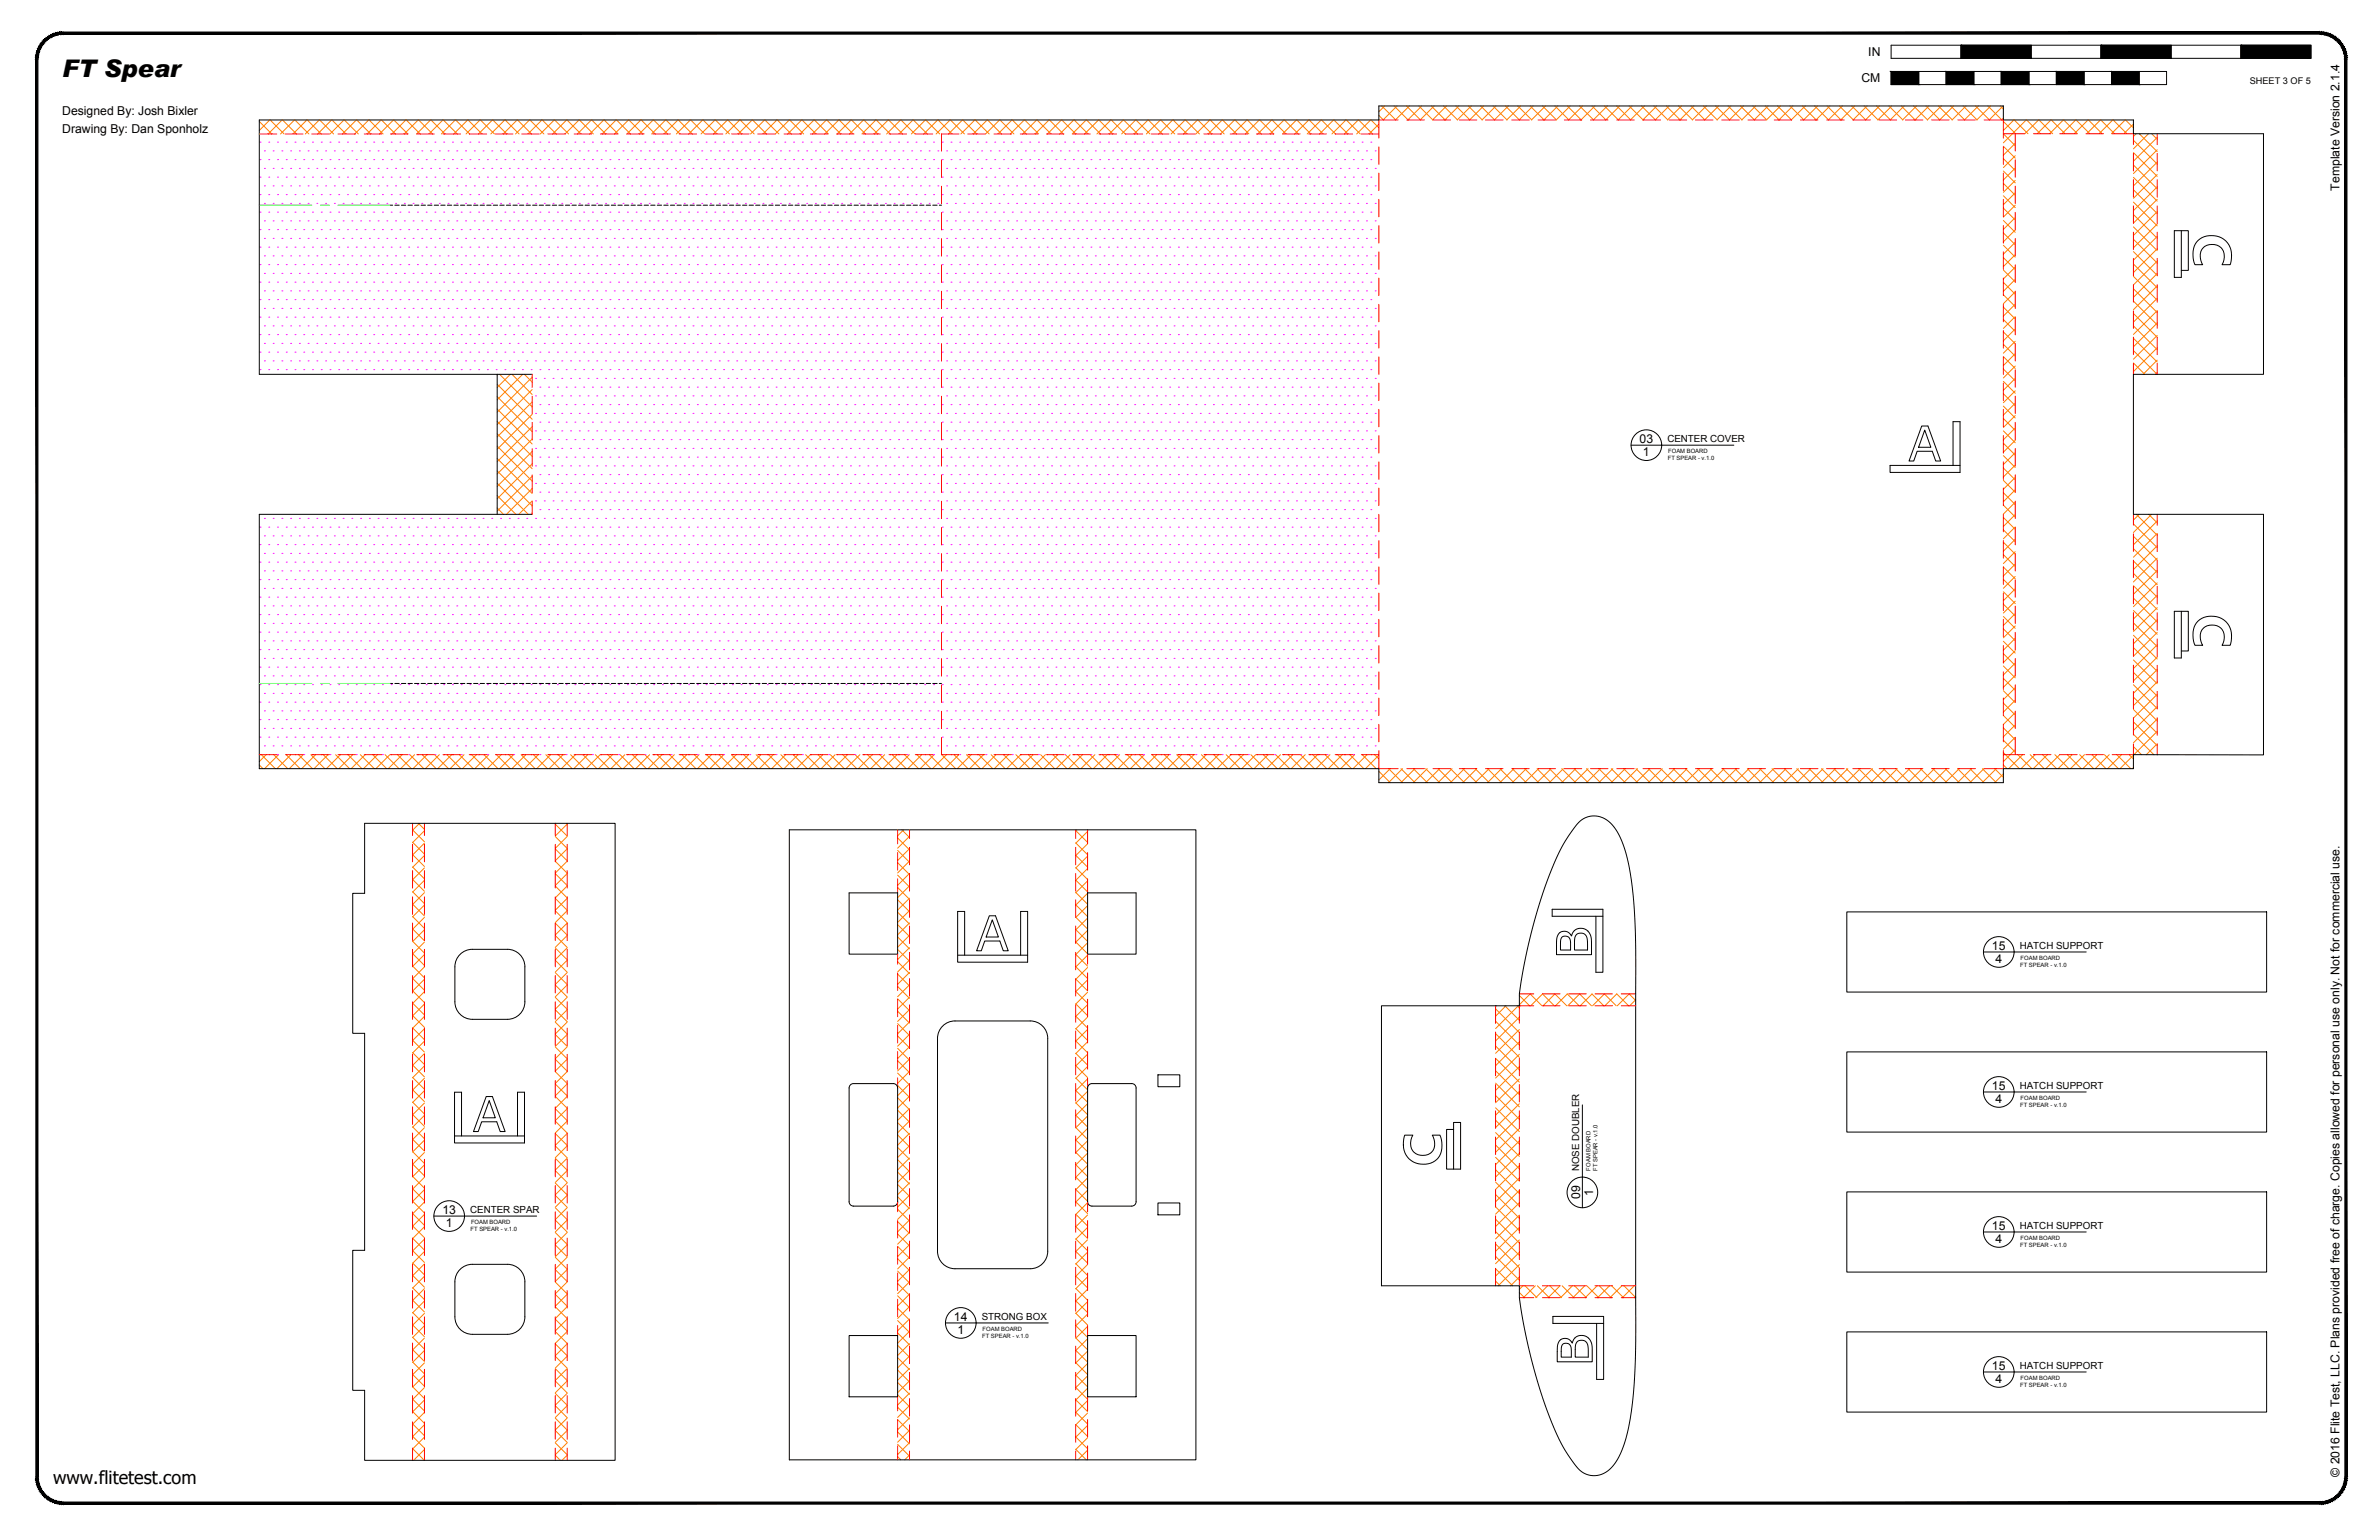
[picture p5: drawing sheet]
<svg xmlns="http://www.w3.org/2000/svg" width="864mm" height="559mm" viewBox="0 0 864 559" stroke-linecap="round" stroke-linejoin="round" font-family="sans-serif">
<defs><g id="words">
<text font-size="8.8" x="22.6" y="28">FT Spear</text>
<text font-size="6.6" x="19.3" y="538.4">www.flitetest.com</text>
<g font-size="4.4">
<text x="678.2" y="20.4">IN</text>
<text x="675.7" y="29.9">CM</text>
<text x="22.6" y="41.8">Designed By: Josh Bixler</text>
<text x="22.6" y="48.2">Drawing By: Dan Sponholz</text>
<text x="849.2" y="69.1" transform="rotate(-90 849.2 69.1)">Template Version 2.1.4</text>
<text x="595.2" y="160.7">03</text>
<text x="596.4" y="165.5">1</text>
<text x="723.1" y="344.6">15</text>
<text x="724.3" y="349.4">4</text>
<text x="723.1" y="395.4">15</text>
<text x="724.3" y="400.2">4</text>
<text x="573.6" y="435.1" transform="rotate(-90 573.6 435.1)">09</text>
<text x="578.4" y="433.9" transform="rotate(-90 578.4 433.9)">1</text>
<text x="160.6" y="440.5">13</text>
<text x="161.8" y="445.2">1</text>
<text x="723.1" y="446.2">15</text>
<text x="724.3" y="451">4</text>
<text x="346.3" y="479.2">14</text>
<text x="347.5" y="484">1</text>
<text x="723.1" y="497">15</text>
<text x="724.3" y="501.8">4</text>
<text x="849.3" y="535.9" transform="rotate(-90 849.3 535.9)">© 2016 Flite Test, LLC. Plans provided free of charge. Copies allowed for personal use only. Not for commercial use.</text>
</g>
<g font-size="3.5">
<text x="605.3" y="160.4">CENTER COVER</text>
<text x="733.2" y="344.3">HATCH SUPPORT</text>
<text x="733.2" y="395.1">HATCH SUPPORT</text>
<text x="573.3" y="425.1" transform="rotate(-90 573.3 425.1)">NOSE DOUBLER</text>
<text x="170.7" y="440.2">CENTER SPAR</text>
<text x="733.2" y="445.9">HATCH SUPPORT</text>
<text x="356.4" y="478.9">STRONG BOX</text>
<text x="733.2" y="496.7">HATCH SUPPORT</text>
</g>
<text font-size="3.3" x="816.7" y="30.4">SHEET 3 OF 5</text>
<g font-size="2.1">
<text x="605.4" y="167">FT SPEAR - v.1.0</text>
<text x="605.6" y="164.5">FOAM BOARD</text>
<text x="733.3" y="350.9">FT SPEAR - v.1.0</text>
<text x="733.5" y="348.4">FOAM BOARD</text>
<text x="733.3" y="401.7">FT SPEAR - v.1.0</text>
<text x="733.5" y="399.2">FOAM BOARD</text>
<text x="577.3" y="424.7" transform="rotate(-90 577.3 424.7)">FOAM BOARD</text>
<text x="579.9" y="424.9" transform="rotate(-90 579.9 424.9)">FT SPEAR - v.1.0</text>
<text x="170.8" y="446.7">FT SPEAR - v.1.0</text>
<text x="171" y="444.2">FOAM BOARD</text>
<text x="733.5" y="450">FOAM BOARD</text>
<text x="733.3" y="452.5">FT SPEAR - v.1.0</text>
<text x="356.5" y="485.5">FT SPEAR - v.1.0</text>
<text x="356.7" y="483">FOAM BOARD</text>
<text x="733.3" y="503.3">FT SPEAR - v.1.0</text>
<text x="733.5" y="500.8">FOAM BOARD</text>
</g>
</g></defs>
<!-- layer: 06 CAVITY -->
<g fill="none" stroke="#ff7f00" stroke-width=".36">
<path d="M501.6 38.5l5.1 5M502.6 38.5l-2.1 2.1M506.1 38.5l5.1 5M507.1 38.5l-5.1 5M510.6 38.5l5 5M511.6 38.5l-5.1 5M515.1 38.5l5 5M516.1 38.5l-5.1 5M519.6 38.5l5 5M520.6 38.5l-5.1 5M524 38.5l5.1 5M525.1 38.5l-5.1 5"/>
<path d="M528.5 38.5l5.1 5M529.6 38.5l-5.1 5M533 38.5l5.1 5M534.1 38.5l-5.1 5M537.5 38.5l5.1 5M538.6 38.5l-5.1 5M542 38.5l5.1 5M543 38.5l-5 5M546.5 38.5l5.1 5M547.5 38.5l-5 5M551 38.5l5.1 5M552 38.5l-5 5"/>
<path d="M555.5 38.5l5.1 5M556.5 38.5l-5.1 5M560 38.5l5 5M561 38.5l-5.1 5M564.5 38.5l5 5M565.5 38.5l-5.1 5M568.9 38.5l5.1 5M570 38.5l-5.1 5M573.4 38.5l5.1 5M574.5 38.5l-5.1 5M577.9 38.5l5.1 5M579 38.5l-5.1 5"/>
<path d="M582.4 38.5l5.1 5M583.5 38.5l-5.1 5M586.9 38.5l5.1 5M588 38.5l-5.1 5M591.4 38.5l5.1 5M592.4 38.5l-5 5M595.9 38.5l5.1 5M596.9 38.5l-5.1 5M600.4 38.5l5.1 5M601.4 38.5l-5.1 5M604.9 38.5l5 5M605.9 38.5l-5.1 5"/>
<path d="M609.4 38.5l5 5M610.4 38.5l-5.1 5M613.9 38.5l5 5M614.9 38.5l-5.1 5M618.3 38.5l5.1 5M619.4 38.5l-5.1 5M622.8 38.5l5.1 5M623.9 38.5l-5.1 5M627.3 38.5l5.1 5M628.4 38.5l-5.1 5M631.8 38.5l5.1 5M632.9 38.5l-5.1 5"/>
<path d="M636.3 38.5l5.1 5M637.3 38.5l-5 5M640.8 38.5l5.1 5M641.8 38.5l-5 5M645.3 38.5l5.1 5M646.3 38.5l-5.1 5M649.8 38.5l5.1 5M650.8 38.5l-5.1 5M654.3 38.5l5 5M655.3 38.5l-5.1 5M658.7 38.5l5.1 5M659.8 38.5l-5.1 5"/>
<path d="M663.2 38.5l5.1 5M664.3 38.5l-5.1 5M667.7 38.5l5.1 5M668.8 38.5l-5.1 5M672.2 38.5l5.1 5M673.3 38.5l-5.1 5M676.7 38.5l5.1 5M677.8 38.5l-5.1 5M681.2 38.5l5.1 5M682.3 38.5l-5.1 5M685.7 38.5l5.1 5M686.7 38.5l-5 5"/>
<path d="M690.2 38.5l5.1 5M691.2 38.5l-5.1 5M694.7 38.5l5 5M695.7 38.5l-5.1 5M699.2 38.5l5 5M700.2 38.5l-5.1 5M703.7 38.5l5 5M704.7 38.5l-5.1 5M708.1 38.5l5.1 5M709.2 38.5l-5.1 5M712.6 38.5l5.1 5M713.7 38.5l-5.1 5"/>
<path d="M717.1 38.5l5.1 5M718.2 38.5l-5.1 5M721.6 38.5l5.1 5M722.7 38.5l-5.1 5M726.1 38.5l1.1 1.1M727.1 38.5l-5 5M94.1 48.6h.1M94.1 44.1l4.6 4.5M97.9 43.5l-3.8 3.8M98.1 43.5l5 5.1M102.4 43.5l-5.1 5.1M102.6 43.5l5 5.1"/>
<path d="M106.9 43.5l-5.1 5.1M107 43.5l5.1 5.1M111.4 43.5l-5.1 5.1M111.5 43.5l5.1 5.1M115.9 43.5l-5.1 5.1M116 43.5l5.1 5.1M120.4 43.5l-5.1 5.1M120.5 43.5l5.1 5.1M124.9 43.5l-5.1 5.1M125 43.5l5.1 5.1M129.4 43.5l-5.1 5.1M129.5 43.5l5.1 5.1"/>
<path d="M133.9 43.5l-5.1 5.1M134 43.5l5.1 5.1M138.3 43.5l-5 5.1M138.5 43.5l5.1 5.1M142.8 43.5l-5.1 5.1M143 43.5l5 5.1M147.3 43.5l-5.1 5.1M147.5 43.5l5 5.1M151.8 43.5l-5.1 5.1M152 43.5l5 5.1M156.3 43.5l-5.1 5.1M156.4 43.5l5.1 5.1"/>
<path d="M160.8 43.5l-5.1 5.1M160.9 43.5l5.1 5.1M165.3 43.5l-5.1 5.1M165.4 43.5l5.1 5.1M169.8 43.5l-5.1 5.1M169.9 43.5l5.1 5.1M174.3 43.5l-5.1 5.1M174.4 43.5l5.1 5.1M178.8 43.5l-5.1 5.1M178.9 43.5l5.1 5.1M183.2 43.5l-5 5.1M183.4 43.5l5.1 5.1"/>
<path d="M187.7 43.5l-5 5.1M187.9 43.5l5.1 5.1M192.2 43.5l-5.1 5.1M192.4 43.5l5 5.1M196.7 43.5l-5.1 5.1M196.8 43.5l5.1 5.1M201.2 43.5l-5.1 5.1M201.3 43.5l5.1 5.1M205.7 43.5l-5.1 5.1M205.8 43.5l5.1 5.1M210.2 43.5l-5.1 5.1M210.3 43.5l5.1 5.1"/>
<path d="M214.7 43.5l-5.1 5.1M214.8 43.5l5.1 5.1M219.2 43.5l-5.1 5.1M219.3 43.5l5.1 5.1M223.7 43.5l-5.1 5.1M223.8 43.5l5.1 5.1M228.2 43.5l-5.1 5.1M228.3 43.5l5.1 5.1M232.6 43.5l-5 5.1M232.8 43.5l5 5.1M237.1 43.5l-5.1 5.1M237.3 43.5l5 5.1"/>
<path d="M241.6 43.5l-5.1 5.1M241.8 43.5l5 5.1M246.1 43.5l-5.1 5.1M246.2 43.5l5.1 5.1M250.6 43.5l-5.1 5.1M250.7 43.5l5.1 5.1M255.1 43.5l-5.1 5.1M255.2 43.5l5.1 5.1M259.6 43.5l-5.1 5.1M259.7 43.5l5.1 5.1M264.1 43.5l-5.1 5.1M264.2 43.5l5.1 5.1"/>
<path d="M268.6 43.5l-5.1 5.1M268.7 43.5l5.1 5.1M273 43.5l-5 5.1M273.2 43.5l5.1 5.1M277.5 43.5l-5 5.1M277.7 43.5l5.1 5.1M282 43.5l-5 5.1M282.2 43.5l5 5.1M286.5 43.5l-5.1 5.1M286.7 43.5l5 5.1M291 43.5l-5.1 5.1M291.1 43.5l5.1 5.1"/>
<path d="M295.5 43.5l-5.1 5.1M295.6 43.5l5.1 5.1M300 43.5l-5.1 5.1M300.1 43.5l5.1 5.1M304.5 43.5l-5.1 5.1M304.6 43.5l5.1 5.1M309 43.5l-5.1 5.1M309.1 43.5l5.1 5.1M313.5 43.5l-5.1 5.1M313.6 43.5l5.1 5.1M318 43.5l-5.1 5.1M318.1 43.5l5.1 5.1"/>
<path d="M322.4 43.5l-5 5.1M322.6 43.5l5.1 5.1M326.9 43.5l-5.1 5.1M327.1 43.5l5 5.1M331.4 43.5l-5.1 5.1M331.6 43.5l5 5.1M335.9 43.5l-5.1 5.1M336 43.5l5.1 5.1M340.4 43.5l-5.1 5.1M340.5 43.5l5.1 5.1M344.9 43.5l-5.1 5.1M345 43.5l5.1 5.1"/>
<path d="M349.4 43.5l-5.1 5.1M349.5 43.5l5.1 5.1M353.9 43.5l-5.1 5.1M354 43.5l5.1 5.1M358.4 43.5l-5.1 5.1M358.5 43.5l5.1 5.1M362.9 43.5l-5.1 5.1M363 43.5l5.1 5.1M367.3 43.5l-5 5.1M367.5 43.5l5.1 5.1M371.8 43.5l-5 5.1M372 43.5l5 5.1"/>
<path d="M376.3 43.5l-5.1 5.1M376.5 43.5l5 5.1M380.8 43.5l-5.1 5.1M380.9 43.5l5.1 5.1M385.3 43.5l-5.1 5.1M385.4 43.5l5.1 5.1M389.8 43.5l-5.1 5.1M389.9 43.5l5.1 5.1M394.3 43.5l-5.1 5.1M394.4 43.5l5.1 5.1M398.8 43.5l-5.1 5.1M398.9 43.5l5.1 5.1"/>
<path d="M403.3 43.5l-5.1 5.1M403.4 43.5l5.1 5.1M407.8 43.5l-5.1 5.1M407.9 43.5l5.1 5.1M412.2 43.5l-5 5.1M412.4 43.5l5.1 5.1M416.7 43.5l-5 5.1M416.9 43.5l5 5.1M421.2 43.5l-5.1 5.1M421.4 43.5l5 5.1M425.7 43.5l-5.1 5.1M425.8 43.5l5.1 5.1"/>
<path d="M430.2 43.5l-5.1 5.1M430.3 43.5l5.1 5.1M434.7 43.5l-5.1 5.1M434.8 43.5l5.1 5.1M439.2 43.5l-5.1 5.1M439.3 43.5l5.1 5.1M443.7 43.5l-5.1 5.1M443.8 43.5l5.1 5.1M448.2 43.5l-5.1 5.1M448.3 43.5l5.1 5.1M452.7 43.5l-5.1 5.1M452.8 43.5l5.1 5.1"/>
<path d="M457.1 43.5l-5 5.1M457.3 43.5l5.1 5.1M461.6 43.5l-5 5.1M461.8 43.5l5 5.1M466.1 43.5l-5.1 5.1M466.3 43.5l5 5.1M470.6 43.5l-5.1 5.1M470.8 43.5l5 5.1M475.1 43.5l-5.1 5.1M475.2 43.5l5.1 5.1M479.6 43.5l-5.1 5.1M479.7 43.5l5.1 5.1"/>
<path d="M484.1 43.5l-5.1 5.1M484.2 43.5l5.1 5.1M488.6 43.5l-5.1 5.1M488.7 43.5l5.1 5.1M493.1 43.5l-5.1 5.1M493.2 43.5l5.1 5.1M497.6 43.5l-5.1 5.1M497.7 43.5l2.8 2.9M500.5 45l-3.5 3.6M500.5 41.9l1.7 1.6M727.2 44.1l4.5 4.4M727.2 57.6l4.4 4.3"/>
<path d="M727.2 53.1l4.4 4.3M727.2 48.6l4.4 4.3M727.2 42.8l-.6 .7M731.1 43.5l-3.9 3.8M731.2 43.5l5 5M731.6 52l-4.4 4.3M731.6 56.5l-4.4 4.3M735.5 43.5l-8.3 8.3M735.7 43.5l5 5M740 43.5l-5 5M740.2 43.5l5 5M744.5 43.5l-5 5"/>
<path d="M744.7 43.5l4.9 5M749 43.5l-5 5M749.1 43.5l5 5M753.5 43.5l-5 5M753.6 43.5l5 5M758 43.5l-5 5M758.1 43.5l5 5M762.5 43.5l-5 5M762.6 43.5l5 5M767 43.5l-5 5M767.1 43.5l5 5M771.5 43.5l-5 5"/>
<path d="M771.6 43.5l2.9 2.9M774.5 45l-3.6 3.5M774.5 59.9l8.6 8.6M774.5 55.4l8.6 8.6M774.5 50.9l8.6 8.6M775.4 48.5l-.9 1M776.6 48.5l6.5 6.5M779.9 48.5l-5.4 5.5M781.1 48.5l2 2M783.1 49.9l-8.6 8.6M783.1 54.4l-8.6 8.6M783.1 58.8l-8.6 8.7"/>
<path d="M727.2 75.5l4.4 4.3M727.2 71l4.4 4.3M727.2 66.5l4.4 4.4M727.2 62l4.4 4.4M731.6 61l-4.4 4.3M731.6 65.5l-4.4 4.3M731.6 70l-4.4 4.3M731.6 74.5l-4.4 4.3M731.6 78.9l-4.4 4.4M774.5 68.8l8.6 8.7M774.5 64.4l8.6 8.6M774.5 77.8l8.6 8.7"/>
<path d="M774.5 73.3l8.6 8.7M783.1 63.3l-8.6 8.7M783.1 67.8l-8.6 8.7M783.1 72.3l-8.6 8.7M783.1 76.8l-8.6 8.6M727.2 98l4.4 4.3M727.2 93.5l4.4 4.3M727.2 89l4.4 4.3M727.2 84.5l4.4 4.3M727.2 80l4.4 4.3M731.6 83.4l-4.4 4.3M731.6 87.9l-4.4 4.3"/>
<path d="M731.6 92.4l-4.4 4.3M731.6 96.9l-4.4 4.3M774.5 95.8l8.6 8.6M774.5 91.3l8.6 8.6M774.5 86.8l8.6 8.6M774.5 82.3l8.6 8.7M783.1 81.3l-8.6 8.6M783.1 85.8l-8.6 8.6M783.1 90.3l-8.6 8.6M783.1 94.8l-8.6 8.6M783.1 99.3l-8.6 8.6M727.2 115.9l4.4 4.4"/>
<path d="M727.2 111.4l4.4 4.4M727.2 106.9l4.4 4.4M727.2 102.5l4.4 4.3M731.6 101.4l-4.4 4.3M731.6 105.9l-4.4 4.3M731.6 110.4l-4.4 4.3M731.6 114.9l-4.4 4.3M731.6 119.4l-4.4 4.3M774.5 118.2l8.6 8.7M774.5 113.7l8.6 8.7M774.5 109.3l8.6 8.6M774.5 104.8l8.6 8.6"/>
<path d="M774.5 100.3l8.6 8.6M783.1 103.8l-8.6 8.6M783.1 108.2l-8.6 8.7M783.1 112.7l-8.6 8.7M783.1 117.2l-8.6 8.6M180.5 139.4l12.7 12.7M180.8 135.8l-.3 .3M181.4 135.8l11.8 11.8M185.2 135.8l-4.7 4.8M185.9 135.8l7.3 7.3M189.7 135.8l-9.2 9.3M190.4 135.8l2.8 2.9"/>
<path d="M193.2 136.9l-12.7 12.7M727.2 138.4l4.4 4.3M727.2 133.9l4.4 4.3M727.2 129.4l4.4 4.3M727.2 124.9l4.4 4.3M727.2 120.4l4.4 4.3M731.6 123.8l-4.4 4.4M731.6 128.3l-4.4 4.4M731.6 132.8l-4.4 4.3M731.6 137.3l-4.4 4.3M774.5 131.7l4.1 4.1M774.5 127.2l8.6 8.6"/>
<path d="M774.5 122.7l8.6 8.7M783.1 121.7l-8.6 8.6M783.1 126.2l-8.6 8.6M783.1 130.7l-5.1 5.1M783.1 135.2l-.7 .6M180.5 157.4l12.7 12.7M180.5 152.9l12.7 12.7M180.5 148.4l12.7 12.7M180.5 143.9l12.7 12.7M193.2 141.4l-12.7 12.7M193.2 145.9l-12.7 12.7M193.2 150.3l-12.7 12.7"/>
<path d="M193.2 154.8l-12.7 12.7M193.2 159.3l-12.7 12.7M727.2 156.3l4.4 4.4M727.2 151.9l4.4 4.3M727.2 147.4l4.4 4.3M727.2 142.9l4.4 4.3M731.6 141.8l-4.4 4.3M731.6 146.3l-4.4 4.3M731.6 150.8l-4.4 4.3M731.6 155.3l-4.4 4.3M731.6 159.8l-4.4 4.3M180.5 179.8l6.8 6.8"/>
<path d="M180.5 175.3l11.3 11.3M180.5 170.9l12.7 12.7M180.5 166.4l12.7 12.7M180.5 161.9l12.7 12.7M193.2 163.8l-12.7 12.7M193.2 168.3l-12.7 12.7M193.2 172.8l-12.7 12.7M193.2 177.3l-9.4 9.3M727.2 178.8l4.4 4.3M727.2 174.3l4.4 4.3M727.2 169.8l4.4 4.3M727.2 165.3l4.4 4.3"/>
<path d="M727.2 160.8l4.4 4.3M731.6 164.3l-4.4 4.3M731.6 168.7l-4.4 4.4M731.6 173.2l-4.4 4.4M731.6 177.7l-4.4 4.3M180.5 184.3l2.3 2.3M193.2 181.8l-4.9 4.8M193.2 186.3l-.4 .3M727.2 196.7l4.4 4.4M727.2 192.3l4.4 4.3M727.2 187.8l4.4 4.3M727.2 183.3l4.4 4.3"/>
<path d="M731.6 182.2l-4.4 4.3M731.6 186.7l-4.4 4.3M731.6 191.2l-4.4 4.3M731.6 195.7l-4.4 4.3M774.5 199.1l8.6 8.6M774.5 194.6l8.6 8.6M774.5 190.1l8.6 8.6M775.5 186.6l7.6 7.6M776.5 186.6l-2 2.1M780 186.6l3.1 3.1M781 186.6l-6.5 6.6M783.1 193.6l-8.6 8.6"/>
<path d="M783.1 198l-8.6 8.7M783.1 189.1l-8.6 8.6M727.2 219.2l4.4 4.3M727.2 214.7l4.4 4.3M727.2 210.2l4.4 4.3M727.2 205.7l4.4 4.4M727.2 201.2l4.4 4.4M731.6 200.2l-4.4 4.3M731.6 204.7l-4.4 4.3M731.6 209.2l-4.4 4.3M731.6 213.6l-4.4 4.4M731.6 218.1l-4.4 4.4"/>
<path d="M774.5 217l8.6 8.7M774.5 212.5l8.6 8.7M774.5 208l8.6 8.7M774.5 203.6l8.6 8.6M783.1 202.5l-8.6 8.7M783.1 207l-8.6 8.7M783.1 211.5l-8.6 8.6M783.1 216l-8.6 8.6M727.2 237.2l4.4 4.3M727.2 232.7l4.4 4.3M727.2 228.2l4.4 4.3M727.2 223.7l4.4 4.3"/>
<path d="M731.6 222.6l-4.4 4.4M731.6 227.1l-4.4 4.3M731.6 231.6l-4.4 4.3M731.6 236.1l-4.4 4.3M774.5 239.5l8.6 8.6M774.5 235l8.6 8.6M774.5 230.5l8.6 8.6M774.5 226l8.6 8.6M774.5 221.5l8.6 8.6M783.1 220.5l-8.6 8.6M783.1 225l-8.6 8.6M783.1 229.5l-8.6 8.6"/>
<path d="M783.1 234l-8.6 8.6M783.1 238.5l-8.6 8.6M727.2 259.6l4.4 4.3M727.2 255.1l4.4 4.3M727.2 250.6l4.4 4.4M727.2 246.1l4.4 4.4M727.2 241.7l4.4 4.3M731.6 240.6l-4.4 4.3M731.6 245.1l-4.4 4.3M731.6 249.6l-4.4 4.3M731.6 254.1l-4.4 4.3M731.6 258.6l-4.4 4.3"/>
<path d="M774.5 257.4l8.6 8.7M774.5 252.9l8.6 8.7M774.5 248.5l8.6 8.6M774.5 244l8.6 8.6M783.1 242.9l-8.6 8.7M783.1 247.4l-8.6 8.7M783.1 251.9l-8.6 8.7M783.1 256.4l-8.6 8.7M94.1 277.6l1.4 1.3M94.9 273.8l5.1 5.1M96.6 273.8l-2.5 2.5M99.4 273.8l5.1 5.1"/>
<path d="M101.1 273.8l-5.1 5.1M103.9 273.8l5 5.1M105.6 273.8l-5.1 5.1M108.3 273.8l5.1 5.1M110.1 273.8l-5.1 5.1M112.8 273.8l5.1 5.1M114.6 273.8l-5.1 5.1M117.3 273.8l5.1 5.1M119.1 273.8l-5.1 5.1M121.8 273.8l5.1 5.1M123.6 273.8l-5.1 5.1M126.3 273.8l5.1 5.1"/>
<path d="M128.1 273.8l-5.1 5.1M130.8 273.8l5.1 5.1M132.6 273.8l-5.1 5.1M135.3 273.8l5.1 5.1M137 273.8l-5 5.1M139.8 273.8l5.1 5.1M141.5 273.8l-5.1 5.1M144.3 273.8l5 5.1M146 273.8l-5.1 5.1M148.8 273.8l5 5.1M150.5 273.8l-5.1 5.1M153.3 273.8l5 5.1"/>
<path d="M155 273.8l-5.1 5.1M157.7 273.8l5.1 5.1M159.5 273.8l-5.1 5.1M162.2 273.8l5.1 5.1M164 273.8l-5.1 5.1M166.7 273.8l5.1 5.1M168.5 273.8l-5.1 5.1M171.2 273.8l5.1 5.1M173 273.8l-5.1 5.1M175.7 273.8l5.1 5.1M177.4 273.8l-5 5.1M180.2 273.8l5.1 5.1"/>
<path d="M181.9 273.8l-5 5.1M184.7 273.8l5.1 5.1M186.4 273.8l-5 5.1M189.2 273.8l5.1 5.1M190.9 273.8l-5.1 5.1M193.7 273.8l5 5.1M195.4 273.8l-5.1 5.1M198.2 273.8l5 5.1M199.9 273.8l-5.1 5.1M202.6 273.8l5.1 5.1M204.4 273.8l-5.1 5.1M207.1 273.8l5.1 5.1"/>
<path d="M208.9 273.8l-5.1 5.1M211.6 273.8l5.1 5.1M213.4 273.8l-5.1 5.1M216.1 273.8l5.1 5.1M217.9 273.8l-5.1 5.1M220.6 273.8l5.1 5.1M222.4 273.8l-5.1 5.1M225.1 273.8l5.1 5.1M226.8 273.8l-5 5.1M229.6 273.8l5.1 5.1M231.3 273.8l-5.1 5.1M234.1 273.8l5.1 5.1"/>
<path d="M235.8 273.8l-5.1 5.1M238.6 273.8l5 5.1M240.3 273.8l-5.1 5.1M243.1 273.8l5 5.1M244.8 273.8l-5.1 5.1M247.6 273.8l5 5.1M249.3 273.8l-5.1 5.1M252 273.8l5.1 5.1M253.8 273.8l-5.1 5.1M256.5 273.8l5.1 5.1M258.3 273.8l-5.1 5.1M261 273.8l5.1 5.1"/>
<path d="M262.8 273.8l-5.1 5.1M265.5 273.8l5.1 5.1M267.3 273.8l-5.1 5.1M270 273.8l5.1 5.1M271.7 273.8l-5 5.1M274.5 273.8l5.1 5.1M276.2 273.8l-5 5.1M279 273.8l5.1 5.1M280.7 273.8l-5.1 5.1M283.5 273.8l5.1 5.1M285.2 273.8l-5.1 5.1M288 273.8l5 5.1"/>
<path d="M289.7 273.8l-5.1 5.1M292.4 273.8l5.1 5.1M294.2 273.8l-5.1 5.1M296.9 273.8l5.1 5.1M298.7 273.8l-5.1 5.1M301.4 273.8l5.1 5.1M303.2 273.8l-5.1 5.1M305.9 273.8l5.1 5.1M307.7 273.8l-5.1 5.1M310.4 273.8l5.1 5.1M312.2 273.8l-5.1 5.1M314.9 273.8l5.1 5.1"/>
<path d="M316.6 273.8l-5 5.1M319.4 273.8l5.1 5.1M321.1 273.8l-5 5.1M323.9 273.8l5.1 5.1M325.6 273.8l-5.1 5.1M328.4 273.8l5 5.1M330.1 273.8l-5.1 5.1M332.9 273.8l5 5.1M334.6 273.8l-5.1 5.1M337.4 273.8l5 5.1M339.1 273.8l-5.1 5.1M341.8 273.8l5.1 5.1"/>
<path d="M343.6 273.8l-5.1 5.1M346.3 273.8l5.1 5.1M348.1 273.8l-5.1 5.1M350.8 273.8l5.1 5.1M352.6 273.8l-5.1 5.1M355.3 273.8l5.1 5.1M357.1 273.8l-5.1 5.1M359.8 273.8l5.1 5.1M361.5 273.8l-5 5.1M364.3 273.8l5.1 5.1M366 273.8l-5 5.1M368.8 273.8l5.1 5.1"/>
<path d="M370.5 273.8l-5.1 5.1M373.3 273.8l5.1 5.1M375 273.8l-5.1 5.1M377.8 273.8l5 5.1M379.5 273.8l-5.1 5.1M382.3 273.8l5 5.1M384 273.8l-5.1 5.1M386.7 273.8l5.1 5.1M388.5 273.8l-5.1 5.1M391.2 273.8l5.1 5.1M393 273.8l-5.1 5.1M395.7 273.8l5.1 5.1"/>
<path d="M397.5 273.8l-5.1 5.1M400.2 273.8l5.1 5.1M402 273.8l-5.1 5.1M404.7 273.8l5.1 5.1M406.4 273.8l-5 5.1M409.2 273.8l5.1 5.1M410.9 273.8l-5 5.1M413.7 273.8l5.1 5.1M415.4 273.8l-5 5.1M418.2 273.8l5.1 5.1M419.9 273.8l-5.1 5.1M422.7 273.8l5 5.1"/>
<path d="M424.4 273.8l-5.1 5.1M427.2 273.8l5 5.1M428.9 273.8l-5.1 5.1M431.6 273.8l5.1 5.1M433.4 273.8l-5.1 5.1M436.1 273.8l5.1 5.1M437.9 273.8l-5.1 5.1M440.6 273.8l5.1 5.1M442.4 273.8l-5.1 5.1M445.1 273.8l5.1 5.1M446.9 273.8l-5.1 5.1M449.6 273.8l5.1 5.1"/>
<path d="M451.4 273.8l-5.1 5.1M454.1 273.8l5.1 5.1M455.8 273.8l-5 5.1M458.6 273.8l5.1 5.1M460.3 273.8l-5.1 5.1M463.1 273.8l5.1 5.1M464.8 273.8l-5.1 5.1M467.6 273.8l5 5.1M469.3 273.8l-5.1 5.1M472.1 273.8l5 5.1M473.8 273.8l-5.1 5.1M476.5 273.8l5.1 5.1"/>
<path d="M478.3 273.8l-5.1 5.1M481 273.8l5.1 5.1M482.8 273.8l-5.1 5.1M485.5 273.8l5.1 5.1M487.3 273.8l-5.1 5.1M490 273.8l5.1 5.1M491.8 273.8l-5.1 5.1M494.5 273.8l5.1 5.1M496.2 273.8l-5 5.1M499 273.8l1.5 1.6M500.5 274l-4.8 4.9M500.5 278.5l-.3 .4"/>
<path d="M500.5 279.9l4.2 4.1M504.1 278.9l5.1 5.1M504.6 278.9l-4.1 4.1M508.6 278.9l5 5.1M509.1 278.9l-5.1 5.1M513.1 278.9l5 5.1M513.6 278.9l-5.1 5.1M517.5 278.9l5.1 5.1M518.1 278.9l-5.1 5.1M522 278.9l5.1 5.1M522.6 278.9l-5.1 5.1M526.5 278.9l5.1 5.1"/>
<path d="M527.1 278.9l-5.1 5.1M531 278.9l5.1 5.1M531.6 278.9l-5.1 5.1M535.5 278.9l5.1 5.1M536.1 278.9l-5.1 5.1M540 278.9l5.1 5.1M540.6 278.9l-5.1 5.1M544.5 278.9l5.1 5.1M545.1 278.9l-5.1 5.1M549 278.9l5.1 5.1M549.5 278.9l-5 5.1M553.5 278.9l5.1 5.1"/>
<path d="M554 278.9l-5 5.1M558 278.9l5 5.1M558.5 278.9l-5.1 5.1M562.4 278.9l5.1 5.1M563 278.9l-5.1 5.1M566.9 278.9l5.1 5.1M567.5 278.9l-5.1 5.1M571.4 278.9l5.1 5.1M572 278.9l-5.1 5.1M575.9 278.9l5.1 5.1M576.5 278.9l-5.1 5.1M580.4 278.9l5.1 5.1"/>
<path d="M581 278.9l-5.1 5.1M584.9 278.9l5.1 5.1M585.5 278.9l-5.1 5.1M589.4 278.9l5.1 5.1M590 278.9l-5.1 5.1M593.9 278.9l5.1 5.1M594.5 278.9l-5.1 5.1M598.4 278.9l5 5.1M598.9 278.9l-5 5.1M602.9 278.9l5 5.1M603.4 278.9l-5.1 5.1M607.4 278.9l5 5.1"/>
<path d="M607.9 278.9l-5.1 5.1M611.8 278.9l5.1 5.1M612.4 278.9l-5.1 5.1M616.3 278.9l5.1 5.1M616.9 278.9l-5.1 5.1M620.8 278.9l5.1 5.1M621.4 278.9l-5.1 5.1M625.3 278.9l5.1 5.1M625.9 278.9l-5.1 5.1M629.8 278.9l5.1 5.1M630.4 278.9l-5.1 5.1M634.3 278.9l5.1 5.1"/>
<path d="M634.9 278.9l-5.1 5.1M638.8 278.9l5.1 5.1M639.3 278.9l-5 5.1M643.3 278.9l5.1 5.1M643.8 278.9l-5 5.1M647.8 278.9l5 5.1M648.3 278.9l-5 5.1M652.3 278.9l5 5.1M652.8 278.9l-5.1 5.1M656.7 278.9l5.1 5.1M657.3 278.9l-5.1 5.1M661.2 278.9l5.1 5.1"/>
<path d="M661.8 278.9l-5.1 5.1M665.7 278.9l5.1 5.1M666.3 278.9l-5.1 5.1M670.2 278.9l5.1 5.1M670.8 278.9l-5.1 5.1M674.7 278.9l5.1 5.1M675.3 278.9l-5.1 5.1M679.2 278.9l5.1 5.1M679.8 278.9l-5.1 5.1M683.7 278.9l5.1 5.1M684.3 278.9l-5.1 5.1M688.2 278.9l5.1 5.1"/>
<path d="M688.7 278.9l-5 5.1M692.7 278.9l5 5.1M693.2 278.9l-5 5.1M697.2 278.9l5 5.1M697.7 278.9l-5.1 5.1M701.7 278.9l5 5.1M702.2 278.9l-5.1 5.1M706.1 278.9l5.1 5.1M706.7 278.9l-5.1 5.1M710.6 278.9l5.1 5.1M711.2 278.9l-5.1 5.1M715.1 278.9l5.1 5.1"/>
<path d="M715.7 278.9l-5.1 5.1M719.6 278.9l5.1 5.1M720.2 278.9l-5.1 5.1M724.1 278.9l3.1 3.2M724.7 278.9l-5.1 5.1M727.2 273.1l5.9 5.8M727.2 268.6l4.4 4.3M727.2 264.1l4.4 4.3M727.2 277.6l1.4 1.3M731.6 263l-4.4 4.4M731.6 267.5l-4.4 4.3M731.6 272l-4.4 4.3"/>
<path d="M732.5 273.8l5.1 5.1M734.2 273.8l-5 5.1M737 273.8l5.1 5.1M738.7 273.8l-5.1 5.1M741.5 273.8l5 5.1M743.2 273.8l-5.1 5.1M746 273.8l5 5.1M747.7 273.8l-5.1 5.1M750.5 273.8l5 5.1M752.2 273.8l-5.1 5.1M754.9 273.8l5.1 5.1M756.7 273.8l-5.1 5.1"/>
<path d="M759.4 273.8l5.1 5.1M761.2 273.8l-5.1 5.1M763.9 273.8l5.1 5.1M765.7 273.8l-5.1 5.1M768.4 273.8l5.1 5.1M770.2 273.8l-5.1 5.1M772.9 273.8l1.6 1.6M774.5 274l-4.9 4.9M774.5 270.9l2.9 2.9M774.5 266.4l7.4 7.5M774.5 261.9l8.6 8.7M774.5 278.5l-.4 .4"/>
<path d="M783.1 260.9l-8.6 8.6M783.1 265.4l-8.5 8.4M783.1 269.9l-4 3.9M151.9 298.7l2.2 2.2M152.3 298.7l-2.5 2.6M201.6 299.1l4.3 4.3M201.7 298.7l-.1 .1M205.8 298.7l.1 .2M205.9 299l-4.3 4.3M727.2 280.8l-3.1 3.2M149.8 301.1l4.3 4.3M149.8 305.6l4.3 4.3"/>
<path d="M149.8 310.1l4.3 4.3M149.8 314.6l4.3 4.3M149.8 319.1l4.3 4.3M154.1 301.4l-4.3 4.4M154.1 305.9l-4.3 4.4M154.1 310.4l-4.3 4.3M154.1 314.9l-4.3 4.3M154.1 319.4l-4.3 4.3M201.6 303.5l4.3 4.4M201.6 308l4.3 4.3M201.6 312.5l4.3 4.3M201.6 317l4.3 4.3"/>
<path d="M205.9 303.5l-4.3 4.3M205.9 308l-4.3 4.3M205.9 312.5l-4.3 4.3M205.9 317l-4.3 4.3M325.8 304.1l4.4 4.3M325.8 308.6l4.4 4.3M325.8 313l4.4 4.4M325.8 317.5l4.4 4.4M327.4 301.1l2.8 2.8M328 301.1l-2.2 2.2M330.2 303.5l-4.4 4.3M330.2 307.9l-4.4 4.4"/>
<path d="M330.2 312.4l-4.4 4.4M330.2 316.9l-4.4 4.4M390.5 301.4l4.3 4.3M390.5 305.8l4.3 4.4M390.5 310.3l4.3 4.3M390.5 314.8l4.3 4.3M390.5 319.3l4.3 4.3M390.9 301.1l-.4 .4M394.7 301.1l.1 .1M394.8 301.7l-4.3 4.3M394.8 306.2l-4.3 4.3M394.8 310.7l-4.3 4.3"/>
<path d="M394.8 315.2l-4.3 4.3M394.8 319.6l-4.3 4.4M149.8 323.6l4.3 4.3M149.8 328.1l4.3 4.3M149.8 332.6l4.3 4.3M149.8 337l4.3 4.4M154.1 323.9l-4.3 4.3M154.1 328.4l-4.3 4.3M154.1 332.9l-4.3 4.3M154.1 337.4l-4.3 4.3M201.6 321.5l4.3 4.3M201.6 326l4.3 4.3"/>
<path d="M201.6 330.5l4.3 4.3M201.6 335l4.3 4.3M201.6 339.5l4.3 4.3M205.9 321.5l-4.3 4.3M205.9 326l-4.3 4.3M205.9 330.4l-4.3 4.4M205.9 334.9l-4.3 4.4M205.9 339.4l-4.3 4.4M325.8 322l4.4 4.3M325.8 326.5l4.4 4.3M325.8 331l4.4 4.3M325.8 335.5l4.4 4.3"/>
<path d="M325.8 340l4.4 4.3M330.2 321.4l-4.4 4.3M330.2 325.9l-4.4 4.3M330.2 330.4l-4.4 4.3M330.2 334.9l-4.4 4.3M330.2 339.4l-4.4 4.3M390.5 323.8l4.3 4.3M390.5 328.3l4.3 4.3M390.5 332.8l4.3 4.3M390.5 337.3l4.3 4.3M394.8 324.1l-4.3 4.3M394.8 328.6l-4.3 4.3"/>
<path d="M394.8 333.1l-4.3 4.3M394.8 337.6l-4.3 4.3M149.8 341.5l4.3 4.3M149.8 346l4.3 4.3M149.8 350.5l4.3 4.3M149.8 355l4.3 4.3M149.8 359.5l4.3 4.3M154.1 350.8l-4.3 4.4M154.1 355.3l-4.3 4.3M154.1 359.8l-4.3 4.3M154.1 341.9l-4.3 4.3M154.1 346.4l-4.3 4.3"/>
<path d="M201.6 344l4.3 4.3M201.6 348.4l4.3 4.4M201.6 352.9l4.3 4.4M201.6 357.4l4.3 4.3M205.9 343.9l-4.3 4.3M205.9 348.4l-4.3 4.3M205.9 352.9l-4.3 4.3M205.9 357.4l-4.3 4.3M325.8 344.5l4.4 4.3M325.8 349l4.4 4.3M325.8 353.5l4.4 4.3M325.8 357.9l4.4 4.4"/>
<path d="M330.2 343.9l-4.4 4.3M330.2 348.4l-4.4 4.3M330.2 352.9l-4.4 4.3M330.2 357.3l-4.4 4.4M390.5 341.8l4.3 4.3M390.5 346.2l4.3 4.4M390.5 350.7l4.3 4.4M390.5 355.2l4.3 4.4M390.5 359.7l4.3 4.3M394.8 342.1l-4.3 4.3M394.8 346.6l-4.3 4.3M394.8 351.1l-4.3 4.3"/>
<path d="M394.8 355.6l-4.3 4.3M149.8 364l4.3 4.3M149.8 368.5l4.3 4.3M149.8 373l4.3 4.3M149.8 377.4l4.3 4.4M154.1 364.3l-4.3 4.3M154.1 368.8l-4.3 4.3M154.1 373.3l-4.3 4.3M154.1 377.8l-4.3 4.3M201.6 361.9l4.3 4.3M201.6 366.4l4.3 4.3M201.6 370.9l4.3 4.3"/>
<path d="M201.6 375.4l4.3 4.3M201.6 379.9l4.3 4.3M205.9 361.9l-4.3 4.3M205.9 366.4l-4.3 4.3M205.9 370.9l-4.3 4.3M205.9 375.4l-4.3 4.3M205.9 379.8l-4.3 4.4M325.8 362.4l4.4 4.3M325.8 366.9l4.4 4.3M325.8 371.4l4.4 4.3M325.8 375.9l4.4 4.3M330.2 366.3l-4.4 4.3"/>
<path d="M330.2 370.8l-4.4 4.3M330.2 375.3l-4.4 4.3M330.2 379.8l-4.4 4.3M330.2 361.8l-4.4 4.4M390.5 364.2l4.3 4.3M390.5 368.7l4.3 4.3M390.5 373.2l4.3 4.3M390.5 377.7l4.3 4.3M394.8 360l-4.3 4.4M394.8 364.5l-4.3 4.4M394.8 369l-4.3 4.4M394.8 373.5l-4.3 4.3"/>
<path d="M394.8 378l-4.3 4.3M542.9 379.5l8.6 8.7M542.9 375.1l8.6 8.6M542.9 370.6l8.6 8.6M542.9 366.1l8.6 8.6M546.3 365l5.2 5.2M546.7 365l-3.8 3.7M550.8 365l.7 .7M551.2 365l-8.3 8.2M551.5 369.1l-8.6 8.6M551.5 373.6l-8.6 8.6M551.5 378.1l-8.6 8.6"/>
<path d="M551.5 361.2l3.8 3.8M555.4 360.6l4.4 4.4M555.5 360.6l-4 4M555.7 365l4.3-4.4 4.2 4.4M564.4 360.6l4.3 4.4M564.5 360.6l-4.3 4.4M564.6 365l4.4-4.4 4.2 4.4M573.4 360.6l4.3 4.4M573.4 360.6l-4.3 4.4M573.6 365l4.3-4.4 4.3 4.4M582.4 360.6l4.3 4.4M582.4 360.6l-4.3 4.4"/>
<path d="M582.6 365l4.3-4.4 4.3 4.4M591.4 360.6l2.4 2.4M591.4 360.6l-4.3 4.4M593.8 362.8l-2.2 2.2M149.8 381.9l4.3 4.4M149.8 386.4l4.3 4.4M149.8 390.9l4.3 4.3M149.8 395.4l4.3 4.3M149.8 399.9l4.3 4.3M154.1 382.3l-4.3 4.3M154.1 386.8l-4.3 4.3M154.1 391.2l-4.3 4.4"/>
<path d="M154.1 395.7l-4.3 4.4M201.6 384.4l4.3 4.3M201.6 388.9l4.3 4.3M201.6 393.3l4.3 4.4M201.6 397.8l4.3 4.4M205.9 384.3l-4.3 4.4M205.9 388.8l-4.3 4.3M205.9 393.3l-4.3 4.3M205.9 397.8l-4.3 4.3M325.8 380.4l4.4 4.3M325.8 384.9l4.4 4.3M325.8 389.4l4.4 4.3"/>
<path d="M325.8 393.9l4.4 4.3M325.8 398.3l4.4 4.4M330.2 384.3l-4.4 4.3M330.2 388.8l-4.4 4.3M330.2 393.3l-4.4 4.3M330.2 397.8l-4.4 4.3M390.5 382.2l4.3 4.3M390.5 386.7l4.3 4.3M390.5 391.2l4.3 4.3M390.5 395.7l4.3 4.3M394.8 382.5l-4.3 4.3M394.8 387l-4.3 4.3"/>
<path d="M394.8 391.5l-4.3 4.3M394.8 396l-4.3 4.3M542.9 397.5l8.6 8.6M542.9 393l8.6 8.7M542.9 388.5l8.6 8.7M542.9 384l8.6 8.7M551.5 382.5l-8.6 8.7M551.5 387l-8.6 8.7M551.5 391.5l-8.6 8.7M551.5 396l-8.6 8.7M149.8 404.4l4.3 4.3M149.8 408.9l4.3 4.3"/>
<path d="M149.8 413.4l4.3 4.3M149.8 417.9l4.3 4.3M154.1 400.2l-4.3 4.4M154.1 404.7l-4.3 4.3M154.1 409.2l-4.3 4.3M154.1 413.7l-4.3 4.3M154.1 418.2l-4.3 4.3M201.6 402.3l4.3 4.3M201.6 406.8l4.3 4.3M201.6 411.3l4.3 4.3M201.6 415.8l4.3 4.3M205.9 402.3l-4.3 4.3"/>
<path d="M205.9 406.8l-4.3 4.3M205.9 411.3l-4.3 4.3M205.9 415.8l-4.3 4.3M325.8 402.8l4.4 4.4M325.8 407.3l4.4 4.4M325.8 411.8l4.4 4.3M325.8 416.3l4.4 4.3M330.2 402.2l-4.4 4.4M330.2 411.2l-4.4 4.3M330.2 406.7l-4.4 4.3M330.2 415.7l-4.4 4.3M390.5 400.1l4.3 4.4"/>
<path d="M390.5 404.6l4.3 4.3M390.5 409.1l4.3 4.3M390.5 413.6l4.3 4.3M390.5 418.1l4.3 4.3M394.8 400.5l-4.3 4.3M394.8 405l-4.3 4.3M394.8 409.4l-4.3 4.4M394.8 413.9l-4.3 4.4M394.8 418.4l-4.3 4.3M542.9 420l8.6 8.6M542.9 415.5l8.6 8.6M542.9 411l8.6 8.6"/>
<path d="M542.9 406.5l8.6 8.6M542.9 402l8.6 8.6M551.5 400.5l-8.6 8.6M551.5 405l-8.6 8.6M551.5 409.5l-8.6 8.6M551.5 414l-8.6 8.6M551.5 418.5l-8.6 8.6M149.8 422.4l4.3 4.3M149.8 426.8l4.3 4.4M149.8 431.3l4.3 4.4M149.8 435.8l4.3 4.3M154.1 427.2l-4.3 4.3"/>
<path d="M154.1 422.7l-4.3 4.3M154.1 431.7l-4.3 4.3M154.1 436.2l-4.3 4.3M201.6 420.3l4.3 4.3M201.6 424.8l4.3 4.3M201.6 429.3l4.3 4.3M201.6 433.8l4.3 4.3M201.6 438.2l4.3 4.4M205.9 420.3l-4.3 4.3M205.9 424.7l-4.3 4.4M205.9 429.2l-4.3 4.3M205.9 433.7l-4.3 4.3"/>
<path d="M205.9 438.2l-4.3 4.3M325.8 420.8l4.4 4.3M325.8 425.3l4.4 4.3M325.8 429.8l4.4 4.3M325.8 434.3l4.4 4.3M325.8 438.8l4.4 4.3M330.2 420.2l-4.4 4.3M330.2 424.7l-4.4 4.3M330.2 429.2l-4.4 4.3M330.2 433.7l-4.4 4.3M330.2 438.2l-4.4 4.3M390.5 422.6l4.3 4.3"/>
<path d="M390.5 427.1l4.3 4.3M390.5 431.6l4.3 4.3M390.5 436.1l4.3 4.3M394.8 422.9l-4.3 4.3M394.8 427.4l-4.3 4.3M394.8 431.9l-4.3 4.3M394.8 436.4l-4.3 4.3M542.9 437.9l8.6 8.7M542.9 433.4l8.6 8.7M542.9 428.9l8.6 8.7M542.9 424.4l8.6 8.7M551.5 423l-8.6 8.6"/>
<path d="M551.5 427.5l-8.6 8.6M551.5 431.9l-8.6 8.7M551.5 436.4l-8.6 8.7M149.8 440.3l4.3 4.3M149.8 444.8l4.3 4.3M149.8 449.3l4.3 4.3M149.8 453.8l4.3 4.3M149.8 458.3l4.3 4.3M154.1 445.1l-4.3 4.4M154.1 454.1l-4.3 4.3M154.1 458.6l-4.3 4.3M154.1 440.6l-4.3 4.4"/>
<path d="M154.1 449.6l-4.3 4.3M201.6 442.7l4.3 4.4M201.6 447.2l4.3 4.4M201.6 451.7l4.3 4.3M201.6 456.2l4.3 4.3M205.9 442.7l-4.3 4.3M205.9 447.2l-4.3 4.3M205.9 451.7l-4.3 4.3M205.9 456.2l-4.3 4.3M325.8 443.3l4.4 4.3M325.8 447.7l4.4 4.4M325.8 452.2l4.4 4.4"/>
<path d="M325.8 456.7l4.4 4.3M330.2 451.6l-4.4 4.4M330.2 456.1l-4.4 4.3M330.2 442.7l-4.4 4.3M330.2 447.1l-4.4 4.4M390.5 440.5l4.3 4.4M390.5 445l4.3 4.4M390.5 449.5l4.3 4.3M390.5 454l4.3 4.3M390.5 458.5l4.3 4.3M394.8 440.9l-4.3 4.3M394.8 445.4l-4.3 4.3"/>
<path d="M394.8 449.9l-4.3 4.3M394.8 454.3l-4.3 4.4M394.8 458.8l-4.3 4.4M542.9 455.9l8.6 8.6M542.9 451.4l8.6 8.6M542.9 446.9l8.6 8.6M542.9 442.4l8.6 8.6M551.5 440.9l-8.6 8.7M551.5 445.4l-8.6 8.6M551.5 449.9l-8.6 8.6M551.5 454.4l-8.6 8.6M551.5 458.9l-7.6 7.7"/>
<path d="M149.8 462.8l4.3 4.3M149.8 467.3l4.3 4.3M149.8 471.7l4.3 4.4M149.8 476.2l4.3 4.4M154.1 463.1l-4.3 4.3M154.1 467.6l-4.3 4.3M154.1 472.1l-4.3 4.3M154.1 476.6l-4.3 4.3M201.6 460.7l4.3 4.3M201.6 465.2l4.3 4.3M201.6 469.7l4.3 4.3M201.6 474.2l4.3 4.3"/>
<path d="M201.6 478.7l4.3 4.3M205.9 460.7l-4.3 4.3M205.9 465.2l-4.3 4.3M205.9 469.6l-4.3 4.4M205.9 474.1l-4.3 4.4M205.9 478.6l-4.3 4.3M325.8 461.2l4.4 4.3M325.8 465.7l4.4 4.3M325.8 470.2l4.4 4.3M325.8 474.7l4.4 4.3M325.8 479.2l4.4 4.3M330.2 460.6l-4.4 4.3"/>
<path d="M330.2 465.1l-4.4 4.3M330.2 469.6l-4.4 4.3M330.2 474.1l-4.4 4.3M330.2 478.6l-4.4 4.3M390.5 463l4.3 4.3M390.5 467.5l4.3 4.3M390.5 472l4.3 4.3M390.5 476.5l4.3 4.3M394.8 463.3l-4.3 4.3M394.8 467.8l-4.3 4.3M394.8 472.3l-4.3 4.3M394.8 476.8l-4.3 4.3"/>
<path d="M542.9 460.4l6.2 6.2M542.9 464.9l1.7 1.7M551.5 469l1.9 1.9M551.5 463.4l-3.1 3.2M552.8 466.6l-1.3 1.3M553.6 466.6l4.3 4.3M557.3 466.6l-4.3 4.3M558.1 466.6l4.3 4.3M561.8 466.6l-4.3 4.3M562.6 466.6l4.3 4.3M566.3 466.6l-4.3 4.3M567.1 466.6l4.3 4.3"/>
<path d="M570.8 466.6l-4.3 4.3M571.6 466.6l4.3 4.3M575.3 466.6l-4.3 4.3M576 466.6l4.4 4.3M579.8 466.6l-4.3 4.3M580.5 466.6l4.4 4.3M584.3 466.6l-4.3 4.3M585 466.6l4.4 4.3M588.8 466.6l-4.3 4.3M589.5 466.6l4.3 4.2M593.3 466.6l-4.4 4.3M593.8 470.5l-.4 .4"/>
<path d="M149.8 480.7l4.3 4.3M149.8 485.2l4.3 4.3M149.8 489.7l4.3 4.3M149.8 494.2l4.3 4.3M149.8 498.7l4.3 4.3M154.1 481.1l-4.3 4.3M154.1 485.5l-4.3 4.4M154.1 490l-4.3 4.4M154.1 494.5l-4.3 4.3M154.1 499l-4.3 4.3M201.6 483.2l4.3 4.3M201.6 487.6l4.3 4.4"/>
<path d="M201.6 492.1l4.3 4.3M201.6 496.6l4.3 4.3M205.9 483.1l-4.3 4.3M205.9 487.6l-4.3 4.3M205.9 492.1l-4.3 4.3M205.9 496.6l-4.3 4.3M325.8 483.7l4.4 4.3M325.8 488.2l4.4 4.3M325.8 492.6l4.4 4.4M325.8 497.1l4.4 4.4M330.2 483.1l-4.4 4.3M330.2 487.6l-4.4 4.3"/>
<path d="M330.2 492.1l-4.4 4.3M330.2 496.5l-4.4 4.4M390.5 481l4.3 4.3M390.5 485.5l4.3 4.3M390.5 489.9l4.3 4.4M390.5 494.4l4.3 4.4M390.5 498.9l4.3 4.3M394.8 481.3l-4.3 4.3M394.8 485.8l-4.3 4.3M394.8 490.3l-4.3 4.3M394.8 494.8l-4.3 4.3M394.8 499.3l-4.3 4.3"/>
<path d="M149.8 503.2l4.3 4.3M149.8 507.7l4.3 4.3M149.8 512.2l4.3 4.3M149.8 516.7l4.3 4.3M154.1 503.5l-4.3 4.3M154.1 508l-4.3 4.3M154.1 512.5l-4.3 4.3M154.1 517l-4.3 4.3M201.6 501.1l4.3 4.3M201.6 505.6l4.3 4.3M201.6 510.1l4.3 4.3M201.6 514.6l4.3 4.3"/>
<path d="M201.6 519.1l4.3 4.3M205.9 501.1l-4.3 4.3M205.9 505.6l-4.3 4.3M205.9 510.1l-4.3 4.3M205.9 514.6l-4.3 4.3M205.9 519l-4.3 4.4M325.8 501.6l4.4 4.4M325.8 506.1l4.4 4.3M325.8 510.6l4.4 4.3M325.8 515.1l4.4 4.3M325.8 519.6l4.4 4.3M330.2 501l-4.4 4.3"/>
<path d="M330.2 505.5l-4.4 4.3M330.2 510l-4.4 4.3M330.2 514.5l-4.4 4.3M330.2 519l-4.4 4.3M390.5 503.4l4.3 4.3M390.5 507.9l4.3 4.3M390.5 512.4l4.3 4.3M390.5 516.9l4.3 4.3M394.8 503.7l-4.3 4.4M394.8 508.2l-4.3 4.3M394.8 512.7l-4.3 4.3M394.8 517.2l-4.3 4.3"/>
<path d="M149.8 521.1l4.3 4.4M149.8 525.6l4.2 4.3M154.1 521.5l-4.3 4.3M154.1 526l-4 3.9M201.6 523.6l4.3 4.3M201.6 528.1l1.8 1.8M205.9 523.5l-4.3 4.3M205.9 528l-1.9 1.9M325.8 524.1l4.4 4.3M325.8 528.6l1.2 1.1M330.2 523.5l-4.4 4.3M330.2 528l-1.8 1.7"/>
<path d="M390.5 521.4l4.3 4.3M390.5 525.9l3.8 3.8M394.8 521.7l-4.3 4.3M394.8 526.2l-3.5 3.5"/>
</g>
<!-- layer: 02 SCORE -->
<g fill="none" stroke="#f00" stroke-width=".36">
<path d="M94.1 48.6h6.4M103.6 48.6h6.4M113.2 48.6h6.3M122.7 48.6h6.3M132.2 48.6h6.4M141.7 48.6h6.4M151.3 48.6h6.3M160.8 48.6h6.3M170.3 48.6h6.4M179.8 48.6h6.4M189.4 48.6h6.3M198.9 48.6h6.3"/>
<path d="M208.4 48.6h6.4M217.9 48.6h6.4M227.5 48.6h6.3M237 48.6h6.3M246.5 48.6h6.4M256 48.6h6.4M265.6 48.6h6.3M275.1 48.6h6.3M284.6 48.6h6.4M294.1 48.6h6.4M303.7 48.6h6.3M313.2 48.6h6.3"/>
<path d="M322.7 48.6h6.4M332.2 48.6h6.4M341.8 58v6.4M348.1 48.6h-6.3v6.3M351.3 48.6h6.3M360.8 48.6h6.4M370.4 48.6h6.3M379.9 48.6h6.3M389.4 48.6h6.4M398.9 48.6h6.4M408.5 48.6h6.3M418 48.6h6.3"/>
<path d="M427.5 48.6h6.4M437 48.6h6.4M446.6 48.6h6.3M456.1 48.6h6.3M465.6 48.6h6.4M475.1 48.6h6.4M484.7 48.6h6.3M494.2 48.6h6.3M500.5 43.5v6.6M500.5 53.3v6.3M500.5 43.5h7M510.7 43.5h6.4"/>
<path d="M520.2 43.5h6.4M529.8 43.5h6.3M539.3 43.5h6.3M548.8 43.5h6.4M558.3 43.5h6.4M567.9 43.5h6.3M577.4 43.5h6.3M586.9 43.5h6.4M596.4 43.5h6.4M606 43.5h6.3M615.5 43.5h6.3M625 43.5h6.4"/>
<path d="M634.5 43.5h6.4M644.1 43.5h6.3M653.6 43.5h6.3M663.1 43.5h6.4M672.6 43.5h6.4M682.2 43.5h6.3M691.7 43.5h6.3M701.2 43.5h6.4M710.7 43.5h6.4M720.3 43.5h6.9v6.6M727.2 48.5h7.8M727.2 53.3v6.3"/>
<path d="M731.6 48.5v6.3M731.6 58v6.4M738.2 48.5h6.3M747.7 48.5h6.3M757.2 48.5h6.4M766.7 48.5h7.8v4M774.5 55.7v6.3M783.1 48.5v4M783.1 55.7v6.3M341.8 67.6v6.3M341.8 77.1v6.3M500.5 62.8v6.4"/>
<path d="M500.5 72.3v6.4M727.2 62.8v6.4M727.2 72.3v6.4M731.6 67.5v6.4M731.6 77.1v6.3M774.5 65.2v6.3M774.5 74.7v6.4M783.1 65.2v6.3M783.1 74.7v6.4M341.8 86.6v6.4M341.8 96.1v6.4M500.5 81.9v6.3"/>
<path d="M500.5 91.4v6.3M727.2 81.9v6.3M727.2 91.4v6.3M731.6 86.6v6.3M731.6 96.1v6.4M774.5 84.2v6.4M774.5 93.8v6.3M783.1 84.2v6.4M783.1 93.8v6.3M341.8 105.7v6.3M341.8 115.2v6.3M500.5 100.9v6.4"/>
<path d="M500.5 110.4v6.4M500.5 120v6.3M727.2 100.9v6.4M727.2 110.4v6.4M727.2 120v6.3M731.6 105.6v6.4M731.6 115.2v6.3M774.5 103.3v6.3M774.5 112.8v6.4M783.1 103.3v6.3M783.1 112.8v6.4M193.2 135.8v4.8"/>
<path d="M341.8 124.7v6.4M341.8 134.2v6.4M500.5 129.5v6.3M500.5 139v6.4M727.2 129.5v6.3M727.2 139v6.4M731.6 124.7v6.3M731.6 134.2v6.4M774.5 122.3v6.4M774.5 131.9v3.9M783.1 122.3v6.4M783.1 131.9v3.9"/>
<path d="M193.2 143.8v6.3M193.2 153.3v6.3M341.8 143.8v6.3M341.8 153.3v6.3M500.5 148.5v6.4M500.5 158.1v6.3M727.2 148.5v6.4M727.2 158.1v6.3M731.6 143.7v6.4M731.6 153.3v6.3M193.2 162.8v6.4M193.2 172.3v6.4"/>
<path d="M341.8 162.8v6.4M341.8 172.3v6.4M500.5 167.6v6.3M500.5 177.1v6.4M727.2 167.6v6.3M727.2 177.1v6.4M731.6 162.8v6.3M731.6 172.3v6.4M193.2 181.9v4.7M341.8 181.9v6.3M341.8 191.4v6.3M500.5 186.6v6.4"/>
<path d="M500.5 196.2v6.3M727.2 186.6v6.4M727.2 196.2v6.3M731.6 181.8v6.4M731.6 191.4v6.3M774.5 186.6v3.9M774.5 193.7v6.4M783.1 186.6v4M783.1 193.8v6.3M341.8 200.9v6.4M341.8 210.4v6.4M341.8 220v6.3"/>
<path d="M500.5 205.7v6.3M500.5 215.2v6.4M727.2 205.7v6.3M727.2 215.2v6.4M731.6 200.9v6.3M731.6 210.4v6.4M731.6 219.9v6.4M774.5 203.2v6.4M774.5 212.8v6.3M783.1 203.3v6.3M783.1 212.8v6.4M341.8 229.5v6.3"/>
<path d="M341.8 239v6.4M500.5 224.7v6.4M500.5 234.3v6.3M727.2 224.7v6.4M727.2 234.3v6.3M731.6 229.5v6.3M731.6 239v6.3M774.5 222.3v6.3M774.5 231.8v6.4M783.1 222.3v6.4M783.1 231.9v6.3M341.8 248.5v6.4"/>
<path d="M341.8 258.1v6.3M500.5 243.8v6.3M500.5 253.3v6.4M727.2 243.8v6.3M727.2 253.3v6.4M731.6 248.5v6.4M731.6 258v6.4M774.5 241.3v6.4M774.5 250.9v6.3M783.1 241.4v6.3M783.1 250.9v6.4M94.1 273.8h6.4"/>
<path d="M103.6 273.8h6.4M113.2 273.8h6.3M122.7 273.8h6.3M132.2 273.8h6.4M141.7 273.8h6.4M151.3 273.8h6.3M160.8 273.8h6.3M170.3 273.8h6.4M179.8 273.8h6.4M189.4 273.8h6.3M198.9 273.8h6.3M208.4 273.8h6.4"/>
<path d="M217.9 273.8h6.4M227.5 273.8h6.3M237 273.8h6.3M246.5 273.8h6.4M256 273.8h6.4M265.6 273.8h6.3M275.1 273.8h6.3M284.6 273.8h6.4M294.1 273.8h6.4M303.7 273.8h6.3M313.2 273.8h6.3M322.7 273.8h6.4"/>
<path d="M332.2 273.8h6.4M341.8 267.6v6.2h6.3M351.3 273.8h6.3M360.8 273.8h6.4M370.4 273.8h6.3M379.9 273.8h6.3M389.4 273.8h6.4M398.9 273.8h6.4M408.5 273.8h6.3M418 273.8h6.3M427.5 273.8h6.4M437 273.8h6.4"/>
<path d="M446.6 273.8h6.3M456.1 273.8h6.3M465.6 273.8h6.4M475.1 273.8h6.4M484.7 273.8h6.3M494.2 273.8h6.3M500.5 262.8v6.4M500.5 272.4v6.5h7M510.7 278.9h6.3M520.2 278.9h6.4M529.7 278.9h6.4M539.3 278.9h6.3"/>
<path d="M548.8 278.9h6.3M558.3 278.9h6.4M567.8 278.9h6.4M577.4 278.9h6.3M586.9 278.9h6.3M596.4 278.9h6.4M605.9 278.9h6.4M615.5 278.9h6.3M625 278.9h6.3M634.5 278.9h6.4M644 278.9h6.4M653.6 278.9h6.3"/>
<path d="M663.1 278.9h6.3M672.6 278.9h6.4M682.2 278.9h6.3M691.7 278.9h6.3M701.2 278.9h6.4M710.7 278.9h6.4M727.2 273.8h7.8M727.2 272.4v6.5h-6.9M727.2 262.8v6.4M731.6 267.6v6.2M738.2 273.8h6.3M747.7 273.8h6.3"/>
<path d="M757.2 273.8h6.4M774.5 269.9v3.9h-7.8M774.5 260.4v6.3M783.1 260.4v6.4M783.1 270v3.9M149.8 298.7v4.5M154.1 298.7v4.5M201.6 298.7v4.5M205.9 298.7v4.5M149.8 306.4v6.3M149.8 315.9v6.3M154.1 306.4v6.3"/>
<path d="M154.1 315.9v6.3M201.6 306.4v6.3M201.6 315.9v6.3M205.9 306.4v6.3M205.9 315.9v6.3M325.8 301.1v5.1M325.8 309.4v6.3M325.8 318.9v5.1M330.2 301.1v3.2M330.2 307.5v6.3M330.2 317v6.3M390.5 301.1v3.2"/>
<path d="M390.5 307.5v6.3M390.5 317v6.3M394.8 301.1v5.1M394.8 309.4v6.3M394.8 318.9v5.1M149.8 325.4v6.4M149.8 334.9v6.4M154.1 325.4v6.4M154.1 334.9v6.4M201.6 325.4v6.4M201.6 334.9v6.4M205.9 325.4v6.4"/>
<path d="M205.9 334.9v6.4M330.2 326.5v6.4M330.2 336v6.4M390.5 326.5v6.4M390.5 336v6.4M149.8 344.5v6.3M149.8 354v6.3M154.1 344.5v6.3M154.1 354v6.3M201.6 344.5v6.3M201.6 354v6.3M205.9 344.5v6.3"/>
<path d="M205.9 354v6.3M325.8 346.2v3.7M325.8 353v6.4M330.2 345.6v6.3M330.2 355.1v6.3M390.5 345.6v6.3M390.5 355.1v6.3M394.8 346.2v3.7M394.8 353v6.4M149.8 363.5v6.4M149.8 373v6.4M154.1 363.5v6.4"/>
<path d="M154.1 373v6.4M201.6 363.5v6.4M201.6 373v6.4M205.9 363.5v6.4M205.9 373v6.4M325.8 362.6v6.3M325.8 372.1v6.3M330.2 364.6v6.4M330.2 374.1v6.4M390.5 364.6v6.4M390.5 374.1v6.4M394.8 362.6v6.3"/>
<path d="M394.8 372.1v6.3M542.9 365v6.3M542.9 374.5v6.3M551.5 360.6h5.3M551.5 374.5v6.3M556.8 365h-5.3v6.3M560 360.6h6.3M560 365h6.3M569.5 360.6h6.3M569.5 365h6.3M579 360.6h6.4M579 365h6.4"/>
<path d="M588.5 360.6h5.3M588.5 365h5.3M149.8 382.6v6.3M149.8 392.1v6.3M154.1 382.6v6.3M154.1 392.1v6.3M201.6 382.6v6.3M201.6 392.1v6.3M205.9 382.6v6.3M205.9 392.1v6.3M325.8 381.6v6.4M325.8 391.1v3.7"/>
<path d="M330.2 383.7v6.3M330.2 393.2v6.3M390.5 383.7v6.3M390.5 393.2v6.3M394.8 381.6v6.4M394.8 391.1v3.7M542.9 384v6.4M542.9 393.5v6.4M551.5 384v6.4M551.5 393.5v6.4M149.8 401.6v6.4M149.8 411.1v6.4"/>
<path d="M154.1 401.6v6.4M154.1 411.1v6.4M201.6 401.6v6.4M201.6 411.1v6.4M205.9 401.6v6.4M205.9 411.1v6.4M330.2 402.7v6.4M330.2 412.2v6.4M390.5 402.7v6.4M390.5 412.2v6.4M542.9 403.1v6.3M542.9 412.6v6.3"/>
<path d="M551.5 403.1v6.3M551.5 412.6v6.3M149.8 420.7v6.3M149.8 430.2v6.3M149.8 439.7v6.4M154.1 420.7v6.3M154.1 430.2v6.3M154.1 439.7v6.4M201.6 420.7v6.3M201.6 430.2v6.3M201.6 439.7v6.4M205.9 420.7v6.3"/>
<path d="M205.9 430.2v6.3M205.9 439.7v6.4M325.8 436.1v3.6M330.2 421.8v6.3M330.2 431.3v6.3M390.5 421.8v6.3M390.5 431.3v6.3M394.8 436.1v3.6M542.9 422.1v6.4M542.9 431.6v6.4M551.5 422.1v6.4M551.5 431.6v6.4"/>
<path d="M149.8 449.2v6.4M149.8 458.8v6.3M154.1 449.2v6.4M154.1 458.8v6.3M201.6 449.2v6.4M201.6 458.8v6.3M205.9 449.2v6.4M205.9 458.8v6.3M325.8 442.9v6.3M325.8 452.4v6.3M330.2 440.8v6.4M330.2 450.3v6.4"/>
<path d="M330.2 459.9v6.3M390.5 440.8v6.4M390.5 450.3v6.4M390.5 459.9v6.3M394.8 442.9v6.3M394.8 452.4v6.3M542.9 441.2v6.3M542.9 450.7v6.3M551.5 441.2v6.3M551.5 450.7v6.3M149.8 468.3v6.3M149.8 477.8v6.4"/>
<path d="M154.1 468.3v6.3M154.1 477.8v6.4M201.6 468.3v6.3M201.6 477.8v6.4M205.9 468.3v6.3M205.9 477.8v6.4M325.8 461.9v6.4M325.8 471.4v6.4M330.2 469.4v6.3M330.2 478.9v6.4M390.5 469.4v6.3M390.5 478.9v6.4"/>
<path d="M394.8 461.9v6.4M394.8 471.4v6.4M542.9 460.2v6.4M551.5 460.2v6.4h5.3M551.5 470.9h5.3M560 470.9h6.3M560 466.6h6.3M569.5 470.9h6.3M569.5 466.6h6.3M579 470.9h6.4M579 466.6h6.4M588.5 470.9h5.3"/>
<path d="M588.5 466.6h5.3M149.8 487.3v6.4M149.8 496.9v6.3M154.1 487.3v6.4M154.1 496.9v6.3M201.6 487.3v6.4M201.6 496.9v6.3M205.9 487.3v6.4M205.9 496.9v6.3M325.8 481v3.6M330.2 488.4v6.4M330.2 498v6.3"/>
<path d="M390.5 488.4v6.4M390.5 498v6.3M394.8 481v3.6M149.8 506.4v6.3M149.8 515.9v6.4M154.1 506.4v6.3M154.1 515.9v6.4M201.6 506.4v6.3M201.6 515.9v6.4M205.9 506.4v6.3M205.9 515.9v6.4M325.8 506.8v5.1"/>
<path d="M325.8 515.1v6.4M330.2 507.5v6.3M330.2 517v6.4M390.5 507.5v6.3M390.5 517v6.4M394.8 506.8v5.1M394.8 515.1v6.4M149.8 525.4v4.5M154.1 525.4v4.5M201.6 525.4v4.5M205.9 525.4v4.5M325.8 524.6v5.1"/>
<path d="M330.2 526.5v3.2M390.5 526.5v3.2M394.8 524.6v5.1"/>
</g>
<!-- layer: 01 CUT -->
<g fill="none" stroke="#000" stroke-width=".36">
<path d="M500.5 43.5v-5h226.7v5h47.3v5h47.2v87.3h-47.2v50.8h47.2v87.3l-47.2-.1v5.1h-47.3v5.1h-226.7v-5.1h-406.4v-92.3h99.1M500.5 43.5h-406.4v92.3h99.1M141.7 74.5h.8M143.3 74.5h1.6M145.7 74.5h1.6M148.1 74.5h1.6M150.5 74.5h1.6M152.9 74.5h1.5M155.2 74.5h1.6M157.6 74.5h1.6M160 74.5h1.6M162.4 74.5h1.6"/>
<path d="M164.8 74.5h1.6M167.1 74.5h1.6M169.5 74.5h1.6M171.9 74.5h1.6M174.3 74.5h1.6M176.7 74.5h1.6M179.1 74.5h1.5M181.4 74.5h1.6M183.8 74.5h1.6M186.2 74.5h1.6M188.6 74.5h1.6M191 74.5h1.5"/>
<path d="M193.3 74.5h1.6M195.7 74.5h1.6M198.1 74.5h1.6M200.5 74.5h1.6M202.9 74.5h1.6M205.2 74.5h1.6M207.6 74.5h1.6M210 74.5h1.6M212.4 74.5h1.6M214.8 74.5h1.6M217.2 74.5h1.5M219.5 74.5h1.6"/>
<path d="M221.9 74.5h1.6M224.3 74.5h1.6M226.7 74.5h1.6M229.1 74.5h1.5M231.4 74.5h1.6M233.8 74.5h1.6M236.2 74.5h1.6M238.6 74.5h1.6M241 74.5h1.6M243.3 74.5h1.6M245.7 74.5h1.6M248.1 74.5h1.6"/>
<path d="M250.5 74.5h1.6M252.9 74.5h1.6M255.3 74.5h1.5M257.6 74.5h1.6M260 74.5h1.6M262.4 74.5h1.6M264.8 74.5h1.6M267.2 74.5h1.5M269.5 74.5h1.6M271.9 74.5h1.6M274.3 74.5h1.6M276.7 74.5h1.6"/>
<path d="M279.1 74.5h1.6M281.4 74.5h1.6M283.8 74.5h1.6M286.2 74.5h1.6M288.6 74.5h1.6M291 74.5h1.6M293.4 74.5h1.5M295.7 74.5h1.6M298.1 74.5h1.6M300.5 74.5h1.6M302.9 74.5h1.6M305.3 74.5h1.5"/>
<path d="M307.6 74.5h1.6M310 74.5h1.6M312.4 74.5h1.6M314.8 74.5h1.6M317.2 74.5h1.6M319.5 74.5h1.6M321.9 74.5h1.6M324.3 74.5h1.6M326.7 74.5h1.6M329.1 74.5h1.6M331.5 74.5h1.5M333.8 74.5h1.6"/>
<path d="M336.2 74.5h1.6M338.6 74.5h1.6M341 74.5h.8M180.5 135.8v50.8M141.7 248h.8M143.3 248h1.6M145.7 248h1.6M148.1 248h1.6M150.5 248h1.6M152.9 248h1.5M155.2 248h1.6M157.6 248h1.6"/>
<path d="M160 248h1.6M162.4 248h1.6M164.8 248h1.6M167.1 248h1.6M169.5 248h1.6M171.9 248h1.6M174.3 248h1.6M176.7 248h1.6M179.1 248h1.5M181.4 248h1.6M183.8 248h1.6M186.2 248h1.6"/>
<path d="M188.6 248h1.6M191 248h1.5M193.3 248h1.6M195.7 248h1.6M198.1 248h1.6M200.5 248h1.6M202.9 248h1.6M205.2 248h1.6M207.6 248h1.6M210 248h1.6M212.4 248h1.6M214.8 248h1.6"/>
<path d="M217.2 248h1.5M219.5 248h1.6M221.9 248h1.6M224.3 248h1.6M226.7 248h1.6M229.1 248h1.5M231.4 248h1.6M233.8 248h1.6M236.2 248h1.6M238.6 248h1.6M241 248h1.6M243.3 248h1.6"/>
<path d="M245.7 248h1.6M248.1 248h1.6M250.5 248h1.6M252.9 248h1.6M255.3 248h1.5M257.6 248h1.6M260 248h1.6M262.4 248h1.6M264.8 248h1.6M267.2 248h1.5M269.5 248h1.6M271.9 248h1.6"/>
<path d="M274.3 248h1.6M276.7 248h1.6M279.1 248h1.6M281.4 248h1.6M283.8 248h1.6M286.2 248h1.6M288.6 248h1.6M291 248h1.6M293.4 248h1.5M295.7 248h1.6M298.1 248h1.6M300.5 248h1.6"/>
<path d="M302.9 248h1.6M305.3 248h1.5M307.6 248h1.6M310 248h1.6M312.4 248h1.6M314.8 248h1.6M317.2 248h1.6M319.5 248h1.6M321.9 248h1.6M324.3 248h1.6M326.7 248h1.6M329.1 248h1.6"/>
<path d="M331.5 248h1.5M333.8 248h1.6M336.2 248h1.6M338.6 248h1.6M341 248h.8M132.4 298.7h90.9v231.2h-90.9v-25.4h-4.4v-50.8h4.4v-78.8h-4.4v-50.8h4.4zM286.5 301.1h147.6v228.6h-147.6zM308.2 324h17.6v22.2h-17.6zM394.8 324h17.6v22.2h-17.6zM670.4 330.9h152.4v29.1h-152.4zM184.2 344.5h-12.7a6.4 6.4 0 0 0-6.4 6.3v12.7a6.4 6.4 0 0 0 6.4 6.4h12.7M184.2 344.5a6.4 6.4 0 0 1 6.3 6.3"/>
<path d="M190.5 350.8v12.7M190.5 363.5a6.4 6.4 0 0 1-6.3 6.4M342.2 372.3a6.3 6.3 0 0 1 4.5-1.8h27.3a6.3 6.3 0 0 1 6.3 6.3v77.2a6.4 6.4 0 0 1-6.3 6.4h-27.3a6.4 6.4 0 0 1-6.4-6.4v-77.2a6.3 6.3 0 0 1 1.9-4.5zM501.5 365h50a72.8 72.8 0 0 1 1.9-15.4 161.6 161.6 0 0 1 14.2-43.4l3.7-5.6a8.4 8.4 0 0 1 14.8-.3 42.2 42.2 0 0 1 6.1 19.1 277.5 277.5 0 0 1 1.6 41.2v110.3a253.1 253.1 0 0 1-1.9 43.5 37.9 37.9 0 0 1-6.1 17.2 8.4 8.4 0 0 1-14.5-.7 75.2 75.2 0 0 1-11.1-23.1 205.4 205.4 0 0 1-8.7-36.9v-4.3h-50zM308.5 393.8l1.3-.6h14.5a1.58 1.58 0 0 1 1.5 1.6l.1 41.3a1.59 1.59 0 0 1-1.6 1.5h-14.5a1.59 1.59 0 0 1-1.6-1.5v-41.3zM395.1 393.8l1.3-.6h14.4a1.58 1.58 0 0 1 1.6 1.6v41.3a1.59 1.59 0 0 1-1.6 1.5h-14.4a1.59 1.59 0 0 1-1.6-1.5v-41.3zM420.3 390h8v4.3h-8zM670.4 381.7h152.4v29.1h-152.4zM420.3 436.5h8v4.3h-8zM670.4 432.5h152.4v29.1h-152.4zM184.2 458.8h-12.7a6.4 6.4 0 0 0-6.4 6.3v12.7a6.4 6.4 0 0 0 6.4 6.4h12.7M184.2 458.8a6.4 6.4 0 0 1 6.3 6.3"/>
<path d="M190.5 465.1v12.7M190.5 477.8a6.4 6.4 0 0 1-6.3 6.4M308.2 484.6h17.6v22.2h-17.6zM394.8 484.6h17.6v22.2h-17.6zM670.4 483.3h152.4v29.1h-152.4z"/>
</g>
<!-- layer: 23 NOTES -->
<g fill="none" stroke="#000" stroke-width=".36">
<path d="M791.8 83.7v17h-2.5v-17h5.1v14.4h-2.6M797.9 87.3a7.4 7.4 0 0 1 8.8-.9 7.4 7.4 0 0 1 3.2 8.3l-.3 1.3h-3a4.6 4.6 0 0 0-2.7-7.2 4.2 4.2 0 0 0-4.3 1.3 4.2 4.2 0 0 0-.6 4.5l.6 1.4h-2.8a8.6 8.6 0 0 1 1.1-8.7zM697.6 154.6h2.3l4.6 12.7h-1.8l-1.3-3.6h-5.5l-1.2 3.6h-1.7zM698.7 156.1l2.2 6.2h-4.4zM592.1 161.5h37.3M709 168.9v-15.9h2.5v18.4h-25.4v-2.5h25.4M791.8 221.8v17h-2.5v-17h5.1v14.4h-2.6M797.9 225.4a7.4 7.4 0 0 1 8.8-.8 7.4 7.4 0 0 1 3.2 8.2l-.3 1.3h-3a4.6 4.6 0 0 0-2.7-7.2 4.2 4.2 0 0 0-4.3 1.3 4.2 4.2 0 0 0-.6 4.5l.6 1.4h-2.8a8.7 8.7 0 0 1 1.1-8.7zM359.1 332.3h2.3l4.6 12.7h-1.8l-1.2-3.5h-5.5l-1.3 3.5h-1.7zM360.2 333.8l2.2 6.2h-4.4zM566.1 338.6a2.88 2.88 0 0 1 4.4 1 3.7 3.7 0 0 1 4.2-2.7 3.7 3.7 0 0 1 3 4.1v5.4h-12.7v-3.8a5.6 5.6 0 0 1 1.1-4zM567.1 340a2.01 2.01 0 0 1 2.3 0 2.01 2.01 0 0 1 .7 2.2v2.5h-3.6v-3.6z"/>
<path d="M572.3 339.1a2.46 2.46 0 0 1 2.8-.2 2.46 2.46 0 0 1 1.2 2.7v3.1h-4.7v-4.1zM579.3 332.5v20.3h2.6v-22.9h-18.4v2.6h18.4M347.6 346.6h25.4M350.2 346.6v-15.9h-2.6v18.4h25.4v-18.4h-2.5v15.9M720 345.4h37.3M176.5 397.9h2.2l4.7 12.7h-1.8l-1.3-3.6h-5.5l-1.2 3.6h-1.7zM177.6 399.4l2.2 6.2h-4.4zM720 396.2h37.3M165 412.2h25.4M167.5 412.2v-15.9h-2.5v18.4h25.4v-18.4h-2.5v15.9M509.9 411.9h3a4.6 4.6 0 0 0 2.7 7.3 4.2 4.2 0 0 0 4.3-1.4 4.2 4.2 0 0 0 .6-4.5l-.6-1.4h2.8a7.9 7.9 0 0 1-1.8 9.3 7.4 7.4 0 0 1-8.5 0 7.4 7.4 0 0 1-2.8-7.9zM527.7 409.8h-2.6v14.4h5.1v-16.9h-2.5v16.9"/>
<path d="M574.4 400.9v37.3M157.5 441.3h37.3M720 447h37.3M343.2 480h37.3M566.3 486.3a2.89 2.89 0 0 1 4.5 1 3.7 3.7 0 0 1 4.2-2.6 3.7 3.7 0 0 1 3 4v5.4h-12.7v-3.7a5.7 5.7 0 0 1 1-4.1zM567.2 487.9a1.98 1.98 0 0 1 2.4-.2 1.98 1.98 0 0 1 .8 2.2v2.5h-3.7l.1-3.4zM572.5 486.9a2.47 2.47 0 0 1 2.9-.3 2.47 2.47 0 0 1 1.1 2.7l.1 3.1h-4.8l.1-4zM579.6 480.2v20.3h2.5v-22.8h-18.4v2.5h18.4M720 497.8h37.3"/>
<circle cx="597.7" cy="161.5" r="5.6"/>
<circle cx="725.6" cy="345.4" r="5.6"/>
<circle cx="725.6" cy="396.2" r="5.6"/>
<circle cx="574.4" cy="432.7" r="5.6"/>
<circle cx="163.1" cy="441.3" r="5.6"/>
<circle cx="725.6" cy="447" r="5.6"/>
<circle cx="348.8" cy="480" r="5.6"/>
<circle cx="725.6" cy="497.8" r="5.6"/>
</g>
<!-- layer: 91 DXF IMPORT -->
<path d="M542.9 365h.1M551.5 365h.1" fill="none" stroke="#ff003f" stroke-width=".36"/>
<!-- layer: 07 DE-PAPER -->
<g fill="none" stroke="#f0f" stroke-width=".36">
<path d="M94.4 51.6h.1M94.4 57.9h.1M96 54.8h.1M97.6 51.6h.1M97.6 57.9h.1M99.2 54.8h.1M100.7 51.6h.1M100.7 57.9h.1M102.3 54.8h.1M103.9 51.6h.1M103.9 57.9h.1M105.5 54.8h.1"/>
<path d="M107.1 51.6h.1M107.1 57.9h.1M108.7 54.8h.1M110.3 51.6h.1M110.3 57.9h.1M111.9 54.8h.1M113.4 51.6h.1M113.4 57.9h.1M115 54.8h.1M116.6 51.6h.1M116.6 57.9h.1M118.2 54.8h.1"/>
<path d="M119.8 51.6h.1M119.8 57.9h.1M121.4 54.8h.1M123 51.6h.1M123 57.9h.1M124.6 54.8h.1M126.1 51.6h.1M126.1 57.9h.1M127.7 54.8h.1M129.3 51.6h.1M129.3 57.9h.1M130.9 54.8h.1"/>
<path d="M132.5 51.6h.1M132.5 57.9h.1M134.1 54.8h.1M135.7 51.6h.1M135.7 57.9h.1M137.3 54.8h.1M138.8 51.6h.1M138.8 57.9h.1M140.4 54.8h.1M142 51.6h.1M142 57.9h.1M143.6 54.8h.1"/>
<path d="M145.2 51.6h.1M145.2 57.9h.1M146.8 54.8h.1M148.4 51.6h.1M148.4 57.9h.1M150 54.8h.1M151.5 51.6h.1M151.5 57.9h.1M153.1 54.8h.1M154.7 51.6h.1M154.7 57.9h.1M156.3 54.8h.1"/>
<path d="M157.9 51.6h.1M157.9 57.9h.1M159.5 54.8h.1M161.1 51.6h.1M161.1 57.9h.1M162.7 54.8h.1M164.2 51.6h.1M164.2 57.9h.1M165.8 54.8h.1M167.4 51.6h.1M167.4 57.9h.1M169 54.8h.1"/>
<path d="M170.6 51.6h.1M170.6 57.9h.1M172.2 54.8h.1M173.8 51.6h.1M173.8 57.9h.1M175.4 54.8h.1M176.9 51.6h.1M176.9 57.9h.1M178.5 54.8h.1M180.1 51.6h.1M180.1 57.9h.1M181.7 54.8h.1"/>
<path d="M183.3 51.6h.1M183.3 57.9h.1M184.9 54.8h.1M186.5 51.6h.1M186.5 57.9h.1M188.1 54.8h.1M189.6 51.6h.1M189.6 57.9h.1M191.2 54.8h.1M192.8 51.6h.1M192.8 57.9h.1M194.4 54.8h.1"/>
<path d="M196 51.6h.1M196 57.9h.1M197.6 54.8h.1M199.2 51.6h.1M199.2 57.9h.1M200.8 54.8h.1M202.3 51.6h.1M202.3 57.9h.1M203.9 54.8h.1M205.5 51.6h.1M205.5 57.9h.1M207.1 54.8h.1"/>
<path d="M208.7 51.6h.1M208.7 57.9h.1M210.3 54.8h.1M211.9 51.6h.1M211.9 57.9h.1M213.5 54.8h.1M215 51.6h.1M215 57.9h.1M216.6 54.8h.1M218.2 51.6h.1M218.2 57.9h.1M219.8 54.8h.1"/>
<path d="M221.4 51.6h.1M221.4 57.9h.1M223 54.8h.1M224.6 51.6h.1M224.6 57.9h.1M226.2 54.8h.1M227.7 51.6h.1M227.7 57.9h.1M229.3 54.8h.1M230.9 51.6h.1M230.9 57.9h.1M232.5 54.8h.1"/>
<path d="M234.1 51.6h.1M234.1 57.9h.1M235.7 54.8h.1M237.3 51.6h.1M237.3 57.9h.1M238.9 54.8h.1M240.4 51.6h.1M240.4 57.9h.1M242 54.8h.1M243.6 51.6h.1M243.6 57.9h.1M245.2 54.8h.1"/>
<path d="M246.8 51.6h.1M246.8 57.9h.1M248.4 54.8h.1M250 51.6h.1M250 57.9h.1M251.6 54.8h.1M253.1 51.6h.1M253.1 57.9h.1M254.7 54.8h.1M256.3 51.6h.1M256.3 57.9h.1M257.9 54.8h.1"/>
<path d="M259.5 51.6h.1M259.5 57.9h.1M261.1 54.8h.1M262.7 51.6h.1M262.7 57.9h.1M264.3 54.8h.1M265.8 51.6h.1M265.8 57.9h.1M267.4 54.8h.1M269 51.6h.1M269 57.9h.1M270.6 54.8h.1"/>
<path d="M272.2 51.6h.1M272.2 57.9h.1M273.8 54.8h.1M275.4 51.6h.1M275.4 57.9h.1M277 54.8h.1M278.5 51.6h.1M278.5 57.9h.1M280.1 54.8h.1M281.7 51.6h.1M281.7 57.9h.1M283.3 54.8h.1"/>
<path d="M284.9 51.6h.1M284.9 57.9h.1M286.5 54.8h.1M288.1 51.6h.1M288.1 57.9h.1M289.7 54.8h.1M291.2 51.6h.1M291.2 57.9h.1M292.8 54.8h.1M294.4 51.6h.1M294.4 57.9h.1M296 54.8h.1"/>
<path d="M297.6 51.6h.1M297.6 57.9h.1M299.2 54.8h.1M300.8 51.6h.1M300.8 57.9h.1M302.4 54.8h.1M303.9 51.6h.1M303.9 57.9h.1M305.5 54.8h.1M307.1 51.6h.1M307.1 57.9h.1M308.7 54.8h.1"/>
<path d="M310.3 51.6h.1M310.3 57.9h.1M311.9 54.8h.1M313.5 51.6h.1M313.5 57.9h.1M315.1 54.8h.1M316.6 51.6h.1M316.6 57.9h.1M318.2 54.8h.1M319.8 51.6h.1M319.8 57.9h.1M321.4 54.8h.1"/>
<path d="M323 51.6h.1M323 57.9h.1M324.6 54.8h.1M326.2 51.6h.1M326.2 57.9h.1M327.8 54.8h.1M329.3 51.6h.1M329.3 57.9h.1M330.9 54.8h.1M332.5 51.6h.1M332.5 57.9h.1M334.1 54.8h.1"/>
<path d="M335.7 51.6h.1M335.7 57.9h.1M337.3 54.8h.1M338.9 51.6h.1M338.9 57.9h.1M340.5 54.8h.1M342 51.6h.1M342 57.9h.1M343.6 54.8h.1M345.2 51.6h.1M345.2 57.9h.1M346.8 54.8h.1"/>
<path d="M348.4 51.6h.1M348.4 57.9h.1M350 54.8h.1M351.6 51.6h.1M351.6 57.9h.1M353.2 54.8h.1M354.7 51.6h.1M354.7 57.9h.1M356.3 54.8h.1M357.9 51.6h.1M357.9 57.9h.1M359.5 54.8h.1"/>
<path d="M361.1 51.6h.1M361.1 57.9h.1M362.7 54.8h.1M364.3 51.6h.1M364.3 57.9h.1M365.9 54.8h.1M367.4 51.6h.1M367.4 57.9h.1M369 54.8h.1M370.6 51.6h.1M370.6 57.9h.1M372.2 54.8h.1"/>
<path d="M373.8 51.6h.1M373.8 57.9h.1M375.4 54.8h.1M377 51.6h.1M377 57.9h.1M378.6 54.8h.1M380.1 51.6h.1M380.1 57.9h.1M381.7 54.8h.1M383.3 51.6h.1M383.3 57.9h.1M384.9 54.8h.1"/>
<path d="M386.5 51.6h.1M386.5 57.9h.1M388.1 54.8h.1M389.7 51.6h.1M389.7 57.9h.1M391.3 54.8h.1M392.8 51.6h.1M392.8 57.9h.1M394.4 54.8h.1M396 51.6h.1M396 57.9h.1M397.6 54.8h.1"/>
<path d="M399.2 51.6h.1M399.2 57.9h.1M400.8 54.8h.1M402.4 51.6h.1M402.4 57.9h.1M404 54.8h.1M405.5 51.6h.1M405.5 57.9h.1M407.1 54.8h.1M408.7 51.6h.1M408.7 57.9h.1M410.3 54.8h.1"/>
<path d="M411.9 51.6h.1M411.9 57.9h.1M413.5 54.8h.1M415.1 51.6h.1M415.1 57.9h.1M416.7 54.8h.1M418.2 51.6h.1M418.2 57.9h.1M419.8 54.8h.1M421.4 51.6h.1M421.4 57.9h.1M423 54.8h.1"/>
<path d="M424.6 51.6h.1M424.6 57.9h.1M426.2 54.8h.1M427.8 51.6h.1M427.8 57.9h.1M429.4 54.8h.1M430.9 51.6h.1M430.9 57.9h.1M432.5 54.8h.1M434.1 51.6h.1M434.1 57.9h.1M435.7 54.8h.1"/>
<path d="M437.3 51.6h.1M437.3 57.9h.1M438.9 54.8h.1M440.5 51.6h.1M440.5 57.9h.1M442.1 54.8h.1M443.6 51.6h.1M443.6 57.9h.1M445.2 54.8h.1M446.8 51.6h.1M446.8 57.9h.1M448.4 54.8h.1"/>
<path d="M450 51.6h.1M450 57.9h.1M451.6 54.8h.1M453.2 51.6h.1M453.2 57.9h.1M454.8 54.8h.1M456.3 51.6h.1M456.3 57.9h.1M457.9 54.8h.1M459.5 51.6h.1M459.5 57.9h.1M461.1 54.8h.1"/>
<path d="M462.7 51.6h.1M462.7 57.9h.1M464.3 54.8h.1M465.9 51.6h.1M465.9 57.9h.1M467.5 54.8h.1M469 51.6h.1M469 57.9h.1M470.6 54.8h.1M472.2 51.6h.1M472.2 57.9h.1M473.8 54.8h.1"/>
<path d="M475.4 51.6h.1M475.4 57.9h.1M477 54.8h.1M478.6 51.6h.1M478.6 57.9h.1M480.2 54.8h.1M481.7 51.6h.1M481.7 57.9h.1M483.3 54.8h.1M484.9 51.6h.1M484.9 57.9h.1M486.5 54.8h.1"/>
<path d="M488.1 51.6h.1M488.1 57.9h.1M489.7 54.8h.1M491.3 51.6h.1M491.3 57.9h.1M492.9 54.8h.1M494.4 51.6h.1M494.4 57.9h.1M496 54.8h.1M497.6 51.6h.1M497.6 57.9h.1M499.2 54.8h.1"/>
<path d="M94.4 64.3h.1M94.4 70.6h.1M94.4 77h.1M96 61.1h.1M96 67.5h.1M96 73.8h.1M97.6 64.3h.1M97.6 70.6h.1M97.6 77h.1M99.2 61.1h.1M99.2 67.5h.1M99.2 73.8h.1"/>
<path d="M100.7 64.3h.1M100.7 70.6h.1M100.7 77h.1M102.3 61.1h.1M102.3 67.5h.1M102.3 73.8h.1M103.9 64.3h.1M103.9 70.6h.1M103.9 77h.1M105.5 61.1h.1M105.5 67.5h.1M105.5 73.8h.1"/>
<path d="M107.1 64.3h.1M107.1 70.6h.1M107.1 77h.1M108.7 61.1h.1M108.7 67.5h.1M108.7 73.8h.1M110.3 64.3h.1M110.3 70.6h.1M110.3 77h.1M111.9 61.1h.1M111.9 67.5h.1M111.9 73.8h.1"/>
<path d="M113.4 64.3h.1M113.4 70.6h.1M113.4 77h.1M115 61.1h.1M115 67.5h.1M115 73.8h.1M116.6 64.3h.1M116.6 70.6h.1M116.6 77h.1M118.2 61.1h.1M118.2 67.5h.1M118.2 73.8h.1"/>
<path d="M119.8 64.3h.1M119.8 70.6h.1M119.8 77h.1M121.4 61.1h.1M121.4 67.5h.1M121.4 73.8h.1M123 64.3h.1M123 70.6h.1M123 77h.1M124.6 61.1h.1M124.6 67.5h.1M124.6 73.8h.1"/>
<path d="M126.1 64.3h.1M126.1 70.6h.1M126.1 77h.1M127.7 61.1h.1M127.7 67.5h.1M127.7 73.8h.1M129.3 64.3h.1M129.3 70.6h.1M129.3 77h.1M130.9 61.1h.1M130.9 67.5h.1M130.9 73.8h.1"/>
<path d="M132.5 64.3h.1M132.5 70.6h.1M132.5 77h.1M134.1 61.1h.1M134.1 67.5h.1M134.1 73.8h.1M135.7 64.3h.1M135.7 70.6h.1M135.7 77h.1M137.3 61.1h.1M137.3 67.5h.1M137.3 73.8h.1"/>
<path d="M138.8 64.3h.1M138.8 70.6h.1M138.8 77h.1M140.4 61.1h.1M140.4 67.5h.1M140.4 73.8h.1M142 64.3h.1M142 70.6h.1M142 77h.1M143.6 61.1h.1M143.6 67.5h.1M143.6 73.8h.1"/>
<path d="M145.2 64.3h.1M145.2 70.6h.1M145.2 77h.1M146.8 61.1h.1M146.8 67.5h.1M146.8 73.8h.1M148.4 64.3h.1M148.4 70.6h.1M148.4 77h.1M150 61.1h.1M150 67.5h.1M150 73.8h.1"/>
<path d="M151.5 64.3h.1M151.5 70.6h.1M151.5 77h.1M153.1 61.1h.1M153.1 67.5h.1M153.1 73.8h.1M154.7 64.3h.1M154.7 70.6h.1M154.7 77h.1M156.3 61.1h.1M156.3 67.5h.1M156.3 73.8h.1"/>
<path d="M157.9 64.3h.1M157.9 70.6h.1M157.9 77h.1M159.5 61.1h.1M159.5 67.5h.1M159.5 73.8h.1M161.1 64.3h.1M161.1 70.6h.1M161.1 77h.1M162.7 61.1h.1M162.7 67.5h.1M162.7 73.8h.1"/>
<path d="M164.2 64.3h.1M164.2 70.6h.1M164.2 77h.1M165.8 61.1h.1M165.8 67.5h.1M165.8 73.8h.1M167.4 64.3h.1M167.4 70.6h.1M167.4 77h.1M169 61.1h.1M169 67.5h.1M169 73.8h.1"/>
<path d="M170.6 64.3h.1M170.6 70.6h.1M170.6 77h.1M172.2 61.1h.1M172.2 67.5h.1M172.2 73.8h.1M173.8 64.3h.1M173.8 70.6h.1M173.8 77h.1M175.4 61.1h.1M175.4 67.5h.1M175.4 73.8h.1"/>
<path d="M176.9 64.3h.1M176.9 70.6h.1M176.9 77h.1M178.5 61.1h.1M178.5 67.5h.1M178.5 73.8h.1M180.1 64.3h.1M180.1 70.6h.1M180.1 77h.1M181.7 61.1h.1M181.7 67.5h.1M181.7 73.8h.1"/>
<path d="M183.3 64.3h.1M183.3 70.6h.1M183.3 77h.1M184.9 61.1h.1M184.9 67.5h.1M184.9 73.8h.1M186.5 64.3h.1M186.5 70.6h.1M186.5 77h.1M188.1 61.1h.1M188.1 67.5h.1M188.1 73.8h.1"/>
<path d="M189.6 64.3h.1M189.6 70.6h.1M189.6 77h.1M191.2 61.1h.1M191.2 67.5h.1M191.2 73.8h.1M192.8 64.3h.1M192.8 70.6h.1M192.8 77h.1M194.4 61.1h.1M194.4 67.5h.1M194.4 73.8h.1"/>
<path d="M196 64.3h.1M196 70.6h.1M196 77h.1M197.6 61.1h.1M197.6 67.5h.1M197.6 73.8h.1M199.2 64.3h.1M199.2 70.6h.1M199.2 77h.1M200.8 61.1h.1M200.8 67.5h.1M200.8 73.8h.1"/>
<path d="M202.3 64.3h.1M202.3 70.6h.1M202.3 77h.1M203.9 61.1h.1M203.9 67.5h.1M203.9 73.8h.1M205.5 64.3h.1M205.5 70.6h.1M205.5 77h.1M207.1 61.1h.1M207.1 67.5h.1M207.1 73.8h.1"/>
<path d="M208.7 64.3h.1M208.7 70.6h.1M208.7 77h.1M210.3 61.1h.1M210.3 67.5h.1M210.3 73.8h.1M211.9 64.3h.1M211.9 70.6h.1M211.9 77h.1M213.5 61.1h.1M213.5 67.5h.1M213.5 73.8h.1"/>
<path d="M215 64.3h.1M215 70.6h.1M215 77h.1M216.6 61.1h.1M216.6 67.5h.1M216.6 73.8h.1M218.2 64.3h.1M218.2 70.6h.1M218.2 77h.1M219.8 61.1h.1M219.8 67.5h.1M219.8 73.8h.1"/>
<path d="M221.4 64.3h.1M221.4 70.6h.1M221.4 77h.1M223 61.1h.1M223 67.5h.1M223 73.8h.1M224.6 64.3h.1M224.6 70.6h.1M224.6 77h.1M226.2 61.1h.1M226.2 67.5h.1M226.2 73.8h.1"/>
<path d="M227.7 64.3h.1M227.7 70.6h.1M227.7 77h.1M229.3 61.1h.1M229.3 67.5h.1M229.3 73.8h.1M230.9 64.3h.1M230.9 70.6h.1M230.9 77h.1M232.5 61.1h.1M232.5 67.5h.1M232.5 73.8h.1"/>
<path d="M234.1 64.3h.1M234.1 70.6h.1M234.1 77h.1M235.7 61.1h.1M235.7 67.5h.1M235.7 73.8h.1M237.3 64.3h.1M237.3 70.6h.1M237.3 77h.1M238.9 61.1h.1M238.9 67.5h.1M238.9 73.8h.1"/>
<path d="M240.4 64.3h.1M240.4 70.6h.1M240.4 77h.1M242 61.1h.1M242 67.5h.1M242 73.8h.1M243.6 64.3h.1M243.6 70.6h.1M243.6 77h.1M245.2 61.1h.1M245.2 67.5h.1M245.2 73.8h.1"/>
<path d="M246.8 64.3h.1M246.8 70.6h.1M246.8 77h.1M248.4 61.1h.1M248.4 67.5h.1M248.4 73.8h.1M250 64.3h.1M250 70.6h.1M250 77h.1M251.6 61.1h.1M251.6 67.5h.1M251.6 73.8h.1"/>
<path d="M253.1 64.3h.1M253.1 70.6h.1M253.1 77h.1M254.7 61.1h.1M254.7 67.5h.1M254.7 73.8h.1M256.3 64.3h.1M256.3 70.6h.1M256.3 77h.1M257.9 61.1h.1M257.9 67.5h.1M257.9 73.8h.1"/>
<path d="M259.5 64.3h.1M259.5 70.6h.1M259.5 77h.1M261.1 61.1h.1M261.1 67.5h.1M261.1 73.8h.1M262.7 64.3h.1M262.7 70.6h.1M262.7 77h.1M264.3 61.1h.1M264.3 67.5h.1M264.3 73.8h.1"/>
<path d="M265.8 64.3h.1M265.8 70.6h.1M265.8 77h.1M267.4 61.1h.1M267.4 67.5h.1M267.4 73.8h.1M269 64.3h.1M269 70.6h.1M269 77h.1M270.6 61.1h.1M270.6 67.5h.1M270.6 73.8h.1"/>
<path d="M272.2 64.3h.1M272.2 70.6h.1M272.2 77h.1M273.8 61.1h.1M273.8 67.5h.1M273.8 73.8h.1M275.4 64.3h.1M275.4 70.6h.1M275.4 77h.1M277 61.1h.1M277 67.5h.1M277 73.8h.1"/>
<path d="M278.5 64.3h.1M278.5 70.6h.1M278.5 77h.1M280.1 61.1h.1M280.1 67.5h.1M280.1 73.8h.1M281.7 64.3h.1M281.7 70.6h.1M281.7 77h.1M283.3 61.1h.1M283.3 67.5h.1M283.3 73.8h.1"/>
<path d="M284.9 64.3h.1M284.9 70.6h.1M284.9 77h.1M286.5 61.1h.1M286.5 67.5h.1M286.5 73.8h.1M288.1 64.3h.1M288.1 70.6h.1M288.1 77h.1M289.7 61.1h.1M289.7 67.5h.1M289.7 73.8h.1"/>
<path d="M291.2 64.3h.1M291.2 70.6h.1M291.2 77h.1M292.8 61.1h.1M292.8 67.5h.1M292.8 73.8h.1M294.4 64.3h.1M294.4 70.6h.1M294.4 77h.1M296 61.1h.1M296 67.5h.1M296 73.8h.1"/>
<path d="M297.6 64.3h.1M297.6 70.6h.1M297.6 77h.1M299.2 61.1h.1M299.2 67.5h.1M299.2 73.8h.1M300.8 64.3h.1M300.8 70.6h.1M300.8 77h.1M302.4 61.1h.1M302.4 67.5h.1M302.4 73.8h.1"/>
<path d="M303.9 64.3h.1M303.9 70.6h.1M303.9 77h.1M305.5 61.1h.1M305.5 67.5h.1M305.5 73.8h.1M307.1 64.3h.1M307.1 70.6h.1M307.1 77h.1M308.7 61.1h.1M308.7 67.5h.1M308.7 73.8h.1"/>
<path d="M310.3 64.3h.1M310.3 70.6h.1M310.3 77h.1M311.9 61.1h.1M311.9 67.5h.1M311.9 73.8h.1M313.5 64.3h.1M313.5 70.6h.1M313.5 77h.1M315.1 61.1h.1M315.1 67.5h.1M315.1 73.8h.1"/>
<path d="M316.6 64.3h.1M316.6 70.6h.1M316.6 77h.1M318.2 61.1h.1M318.2 67.5h.1M318.2 73.8h.1M319.8 64.3h.1M319.8 70.6h.1M319.8 77h.1M321.4 61.1h.1M321.4 67.5h.1M321.4 73.8h.1"/>
<path d="M323 64.3h.1M323 70.6h.1M323 77h.1M324.6 61.1h.1M324.6 67.5h.1M324.6 73.8h.1M326.2 64.3h.1M326.2 70.6h.1M326.2 77h.1M327.8 61.1h.1M327.8 67.5h.1M327.8 73.8h.1"/>
<path d="M329.3 64.3h.1M329.3 70.6h.1M329.3 77h.1M330.9 61.1h.1M330.9 67.5h.1M330.9 73.8h.1M332.5 64.3h.1M332.5 70.6h.1M332.5 77h.1M334.1 61.1h.1M334.1 67.5h.1M334.1 73.8h.1"/>
<path d="M335.7 64.3h.1M335.7 70.6h.1M335.7 77h.1M337.3 61.1h.1M337.3 67.5h.1M337.3 73.8h.1M338.9 64.3h.1M338.9 70.6h.1M338.9 77h.1M340.5 61.1h.1M340.5 67.5h.1M340.5 73.8h.1"/>
<path d="M342 64.3h.1M342 70.6h.1M342 77h.1M343.6 61.1h.1M343.6 67.5h.1M343.6 73.8h.1M345.2 64.3h.1M345.2 70.6h.1M345.2 77h.1M346.8 61.1h.1M346.8 67.5h.1M346.8 73.8h.1"/>
<path d="M348.4 64.3h.1M348.4 70.6h.1M348.4 77h.1M350 61.1h.1M350 67.5h.1M350 73.8h.1M351.6 64.3h.1M351.6 70.6h.1M351.6 77h.1M353.2 61.1h.1M353.2 67.5h.1M353.2 73.8h.1"/>
<path d="M354.7 64.3h.1M354.7 70.6h.1M354.7 77h.1M356.3 61.1h.1M356.3 67.5h.1M356.3 73.8h.1M357.9 64.3h.1M357.9 70.6h.1M357.9 77h.1M359.5 61.1h.1M359.5 67.5h.1M359.5 73.8h.1"/>
<path d="M361.1 64.3h.1M361.1 70.6h.1M361.1 77h.1M362.7 61.1h.1M362.7 67.5h.1M362.7 73.8h.1M364.3 64.3h.1M364.3 70.6h.1M364.3 77h.1M365.9 61.1h.1M365.9 67.5h.1M365.9 73.8h.1"/>
<path d="M367.4 64.3h.1M367.4 70.6h.1M367.4 77h.1M369 61.1h.1M369 67.5h.1M369 73.8h.1M370.6 64.3h.1M370.6 70.6h.1M370.6 77h.1M372.2 61.1h.1M372.2 67.5h.1M372.2 73.8h.1"/>
<path d="M373.8 64.3h.1M373.8 70.6h.1M373.8 77h.1M375.4 61.1h.1M375.4 67.5h.1M375.4 73.8h.1M377 64.3h.1M377 70.6h.1M377 77h.1M378.6 61.1h.1M378.6 67.5h.1M378.6 73.8h.1"/>
<path d="M380.1 64.3h.1M380.1 70.6h.1M380.1 77h.1M381.7 61.1h.1M381.7 67.5h.1M381.7 73.8h.1M383.3 64.3h.1M383.3 70.6h.1M383.3 77h.1M384.9 61.1h.1M384.9 67.5h.1M384.9 73.8h.1"/>
<path d="M386.5 64.3h.1M386.5 70.6h.1M386.5 77h.1M388.1 61.1h.1M388.1 67.5h.1M388.1 73.8h.1M389.7 64.3h.1M389.7 70.6h.1M389.7 77h.1M391.3 61.1h.1M391.3 67.5h.1M391.3 73.8h.1"/>
<path d="M392.8 64.3h.1M392.8 70.6h.1M392.8 77h.1M394.4 61.1h.1M394.4 67.5h.1M394.4 73.8h.1M396 64.3h.1M396 70.6h.1M396 77h.1M397.6 61.1h.1M397.6 67.5h.1M397.6 73.8h.1"/>
<path d="M399.2 64.3h.1M399.2 70.6h.1M399.2 77h.1M400.8 61.1h.1M400.8 67.5h.1M400.8 73.8h.1M402.4 64.3h.1M402.4 70.6h.1M402.4 77h.1M404 61.1h.1M404 67.5h.1M404 73.8h.1"/>
<path d="M405.5 64.3h.1M405.5 70.6h.1M405.5 77h.1M407.1 61.1h.1M407.1 67.5h.1M407.1 73.8h.1M408.7 64.3h.1M408.7 70.6h.1M408.7 77h.1M410.3 61.1h.1M410.3 67.5h.1M410.3 73.8h.1"/>
<path d="M411.9 64.3h.1M411.9 70.6h.1M411.9 77h.1M413.5 61.1h.1M413.5 67.5h.1M413.5 73.8h.1M415.1 64.3h.1M415.1 70.6h.1M415.1 77h.1M416.7 61.1h.1M416.7 67.5h.1M416.7 73.8h.1"/>
<path d="M418.2 64.3h.1M418.2 70.6h.1M418.2 77h.1M419.8 61.1h.1M419.8 67.5h.1M419.8 73.8h.1M421.4 64.3h.1M421.4 70.6h.1M421.4 77h.1M423 61.1h.1M423 67.5h.1M423 73.8h.1"/>
<path d="M424.6 64.3h.1M424.6 70.6h.1M424.6 77h.1M426.2 61.1h.1M426.2 67.5h.1M426.2 73.8h.1M427.8 64.3h.1M427.8 70.6h.1M427.8 77h.1M429.4 61.1h.1M429.4 67.5h.1M429.4 73.8h.1"/>
<path d="M430.9 64.3h.1M430.9 70.6h.1M430.9 77h.1M432.5 61.1h.1M432.5 67.5h.1M432.5 73.8h.1M434.1 64.3h.1M434.1 70.6h.1M434.1 77h.1M435.7 61.1h.1M435.7 67.5h.1M435.7 73.8h.1"/>
<path d="M437.3 64.3h.1M437.3 70.6h.1M437.3 77h.1M438.9 61.1h.1M438.9 67.5h.1M438.9 73.8h.1M440.5 64.3h.1M440.5 70.6h.1M440.5 77h.1M442.1 61.1h.1M442.1 67.5h.1M442.1 73.8h.1"/>
<path d="M443.6 64.3h.1M443.6 70.6h.1M443.6 77h.1M445.2 61.1h.1M445.2 67.5h.1M445.2 73.8h.1M446.8 64.3h.1M446.8 70.6h.1M446.8 77h.1M448.4 61.1h.1M448.4 67.5h.1M448.4 73.8h.1"/>
<path d="M450 64.3h.1M450 70.6h.1M450 77h.1M451.6 61.1h.1M451.6 67.5h.1M451.6 73.8h.1M453.2 64.3h.1M453.2 70.6h.1M453.2 77h.1M454.8 61.1h.1M454.8 67.5h.1M454.8 73.8h.1"/>
<path d="M456.3 64.3h.1M456.3 70.6h.1M456.3 77h.1M457.9 61.1h.1M457.9 67.5h.1M457.9 73.8h.1M459.5 64.3h.1M459.5 70.6h.1M459.5 77h.1M461.1 61.1h.1M461.1 67.5h.1M461.1 73.8h.1"/>
<path d="M462.7 64.3h.1M462.7 70.6h.1M462.7 77h.1M464.3 61.1h.1M464.3 67.5h.1M464.3 73.8h.1M465.9 64.3h.1M465.9 70.6h.1M465.9 77h.1M467.5 61.1h.1M467.5 67.5h.1M467.5 73.8h.1"/>
<path d="M469 64.3h.1M469 70.6h.1M469 77h.1M470.6 61.1h.1M470.6 67.5h.1M470.6 73.8h.1M472.2 64.3h.1M472.2 70.6h.1M472.2 77h.1M473.8 61.1h.1M473.8 67.5h.1M473.8 73.8h.1"/>
<path d="M475.4 64.3h.1M475.4 70.6h.1M475.4 77h.1M477 61.1h.1M477 67.5h.1M477 73.8h.1M478.6 64.3h.1M478.6 70.6h.1M478.6 77h.1M480.2 61.1h.1M480.2 67.5h.1M480.2 73.8h.1"/>
<path d="M481.7 64.3h.1M481.7 70.6h.1M481.7 77h.1M483.3 61.1h.1M483.3 67.5h.1M483.3 73.8h.1M484.9 64.3h.1M484.9 70.6h.1M484.9 77h.1M486.5 61.1h.1M486.5 67.5h.1M486.5 73.8h.1"/>
<path d="M488.1 64.3h.1M488.1 70.6h.1M488.1 77h.1M489.7 61.1h.1M489.7 67.5h.1M489.7 73.8h.1M491.3 64.3h.1M491.3 70.6h.1M491.3 77h.1M492.9 61.1h.1M492.9 67.5h.1M492.9 73.8h.1"/>
<path d="M494.4 64.3h.1M494.4 70.6h.1M494.4 77h.1M496 61.1h.1M496 67.5h.1M496 73.8h.1M497.6 64.3h.1M497.6 70.6h.1M497.6 77h.1M499.2 61.1h.1M499.2 67.5h.1M499.2 73.8h.1"/>
<path d="M94.4 83.3h.1M94.4 89.7h.1M94.4 96h.1M96 80.2h.1M96 86.5h.1M96 92.9h.1M96 99.2h.1M97.6 83.3h.1M97.6 89.7h.1M97.6 96h.1M99.2 80.2h.1M99.2 86.5h.1"/>
<path d="M99.2 92.9h.1M99.2 99.2h.1M100.7 83.3h.1M100.7 89.7h.1M100.7 96h.1M102.3 80.2h.1M102.3 86.5h.1M102.3 92.9h.1M102.3 99.2h.1M103.9 83.3h.1M103.9 89.7h.1M103.9 96h.1"/>
<path d="M105.5 80.2h.1M105.5 86.5h.1M105.5 92.9h.1M105.5 99.2h.1M107.1 83.3h.1M107.1 89.7h.1M107.1 96h.1M108.7 80.2h.1M108.7 86.5h.1M108.7 92.9h.1M108.7 99.2h.1M110.3 83.3h.1"/>
<path d="M110.3 89.7h.1M110.3 96h.1M111.9 80.2h.1M111.9 86.5h.1M111.9 92.9h.1M111.9 99.2h.1M113.4 83.3h.1M113.4 89.7h.1M113.4 96h.1M115 80.2h.1M115 86.5h.1M115 92.9h.1"/>
<path d="M115 99.2h.1M116.6 83.3h.1M116.6 89.7h.1M116.6 96h.1M118.2 80.2h.1M118.2 86.5h.1M118.2 92.9h.1M118.2 99.2h.1M119.8 83.3h.1M119.8 89.7h.1M119.8 96h.1M121.4 80.2h.1"/>
<path d="M121.4 86.5h.1M121.4 92.9h.1M121.4 99.2h.1M123 83.3h.1M123 89.7h.1M123 96h.1M124.6 80.2h.1M124.6 86.5h.1M124.6 92.9h.1M124.6 99.2h.1M126.1 83.3h.1M126.1 89.7h.1"/>
<path d="M126.1 96h.1M127.7 80.2h.1M127.7 86.5h.1M127.7 92.9h.1M127.7 99.2h.1M129.3 83.3h.1M129.3 89.7h.1M129.3 96h.1M130.9 80.2h.1M130.9 86.5h.1M130.9 92.9h.1M130.9 99.2h.1"/>
<path d="M132.5 83.3h.1M132.5 89.7h.1M132.5 96h.1M134.1 80.2h.1M134.1 86.5h.1M134.1 92.9h.1M134.1 99.2h.1M135.7 83.3h.1M135.7 89.7h.1M135.7 96h.1M137.3 80.2h.1M137.3 86.5h.1"/>
<path d="M137.3 92.9h.1M137.3 99.2h.1M138.8 83.3h.1M138.8 89.7h.1M138.8 96h.1M140.4 80.2h.1M140.4 86.5h.1M140.4 92.9h.1M140.4 99.2h.1M142 83.3h.1M142 89.7h.1M142 96h.1"/>
<path d="M143.6 80.2h.1M143.6 86.5h.1M143.6 92.9h.1M143.6 99.2h.1M145.2 83.3h.1M145.2 89.7h.1M145.2 96h.1M146.8 80.2h.1M146.8 86.5h.1M146.8 92.9h.1M146.8 99.2h.1M148.4 83.3h.1"/>
<path d="M148.4 89.7h.1M148.4 96h.1M150 80.2h.1M150 86.5h.1M150 92.9h.1M150 99.2h.1M151.5 83.3h.1M151.5 89.7h.1M151.5 96h.1M153.1 80.2h.1M153.1 86.5h.1M153.1 92.9h.1"/>
<path d="M153.1 99.2h.1M154.7 83.3h.1M154.7 89.7h.1M154.7 96h.1M156.3 80.2h.1M156.3 86.5h.1M156.3 92.9h.1M156.3 99.2h.1M157.9 83.3h.1M157.9 89.7h.1M157.9 96h.1M159.5 80.2h.1"/>
<path d="M159.5 86.5h.1M159.5 92.9h.1M159.5 99.2h.1M161.1 83.3h.1M161.1 89.7h.1M161.1 96h.1M162.7 80.2h.1M162.7 86.5h.1M162.7 92.9h.1M162.7 99.2h.1M164.2 83.3h.1M164.2 89.7h.1"/>
<path d="M164.2 96h.1M165.8 80.2h.1M165.8 86.5h.1M165.8 92.9h.1M165.8 99.2h.1M167.4 83.3h.1M167.4 89.7h.1M167.4 96h.1M169 80.2h.1M169 86.5h.1M169 92.9h.1M169 99.2h.1"/>
<path d="M170.6 83.3h.1M170.6 89.7h.1M170.6 96h.1M172.2 80.2h.1M172.2 86.5h.1M172.2 92.9h.1M172.2 99.2h.1M173.8 83.3h.1M173.8 89.7h.1M173.8 96h.1M175.4 80.2h.1M175.4 86.5h.1"/>
<path d="M175.4 92.9h.1M175.4 99.2h.1M176.9 83.3h.1M176.9 89.7h.1M176.9 96h.1M178.5 80.2h.1M178.5 86.5h.1M178.5 92.9h.1M178.5 99.2h.1M180.1 83.3h.1M180.1 89.7h.1M180.1 96h.1"/>
<path d="M181.7 80.2h.1M181.7 86.5h.1M181.7 92.9h.1M181.7 99.2h.1M183.3 83.3h.1M183.3 89.7h.1M183.3 96h.1M184.9 80.2h.1M184.9 86.5h.1M184.9 92.9h.1M184.9 99.2h.1M186.5 83.3h.1"/>
<path d="M186.5 89.7h.1M186.5 96h.1M188.1 80.2h.1M188.1 86.5h.1M188.1 92.9h.1M188.1 99.2h.1M189.6 83.3h.1M189.6 89.7h.1M189.6 96h.1M191.2 80.2h.1M191.2 86.5h.1M191.2 92.9h.1"/>
<path d="M191.2 99.2h.1M192.8 83.3h.1M192.8 89.7h.1M192.8 96h.1M194.4 80.2h.1M194.4 86.5h.1M194.4 92.9h.1M194.4 99.2h.1M196 83.3h.1M196 89.7h.1M196 96h.1M197.6 80.2h.1"/>
<path d="M197.6 86.5h.1M197.6 92.9h.1M197.6 99.2h.1M199.2 83.3h.1M199.2 89.7h.1M199.2 96h.1M200.8 80.2h.1M200.8 86.5h.1M200.8 92.9h.1M200.8 99.2h.1M202.3 83.3h.1M202.3 89.7h.1"/>
<path d="M202.3 96h.1M203.9 80.2h.1M203.9 86.5h.1M203.9 92.9h.1M203.9 99.2h.1M205.5 83.3h.1M205.5 89.7h.1M205.5 96h.1M207.1 80.2h.1M207.1 86.5h.1M207.1 92.9h.1M207.1 99.2h.1"/>
<path d="M208.7 83.3h.1M208.7 89.7h.1M208.7 96h.1M210.3 80.2h.1M210.3 86.5h.1M210.3 92.9h.1M210.3 99.2h.1M211.9 83.3h.1M211.9 89.7h.1M211.9 96h.1M213.5 80.2h.1M213.5 86.5h.1"/>
<path d="M213.5 92.9h.1M213.5 99.2h.1M215 83.3h.1M215 89.7h.1M215 96h.1M216.6 80.2h.1M216.6 86.5h.1M216.6 92.9h.1M216.6 99.2h.1M218.2 83.3h.1M218.2 89.7h.1M218.2 96h.1"/>
<path d="M219.8 80.2h.1M219.8 86.5h.1M219.8 92.9h.1M219.8 99.2h.1M221.4 83.3h.1M221.4 89.7h.1M221.4 96h.1M223 80.2h.1M223 86.5h.1M223 92.9h.1M223 99.2h.1M224.6 83.3h.1"/>
<path d="M224.6 89.7h.1M224.6 96h.1M226.2 80.2h.1M226.2 86.5h.1M226.2 92.9h.1M226.2 99.2h.1M227.7 83.3h.1M227.7 89.7h.1M227.7 96h.1M229.3 80.2h.1M229.3 86.5h.1M229.3 92.9h.1"/>
<path d="M229.3 99.2h.1M230.9 83.3h.1M230.9 89.7h.1M230.9 96h.1M232.5 80.2h.1M232.5 86.5h.1M232.5 92.9h.1M232.5 99.2h.1M234.1 83.3h.1M234.1 89.7h.1M234.1 96h.1M235.7 80.2h.1"/>
<path d="M235.7 86.5h.1M235.7 92.9h.1M235.7 99.2h.1M237.3 83.3h.1M237.3 89.7h.1M237.3 96h.1M238.9 80.2h.1M238.9 86.5h.1M238.9 92.9h.1M238.9 99.2h.1M240.4 83.3h.1M240.4 89.7h.1"/>
<path d="M240.4 96h.1M242 80.2h.1M242 86.5h.1M242 92.9h.1M242 99.2h.1M243.6 83.3h.1M243.6 89.7h.1M243.6 96h.1M245.2 80.2h.1M245.2 86.5h.1M245.2 92.9h.1M245.2 99.2h.1"/>
<path d="M246.8 83.3h.1M246.8 89.7h.1M246.8 96h.1M248.4 80.2h.1M248.4 86.5h.1M248.4 92.9h.1M248.4 99.2h.1M250 83.3h.1M250 89.7h.1M250 96h.1M251.6 80.2h.1M251.6 86.5h.1"/>
<path d="M251.6 92.9h.1M251.6 99.2h.1M253.1 83.3h.1M253.1 89.7h.1M253.1 96h.1M254.7 80.2h.1M254.7 86.5h.1M254.7 92.9h.1M254.7 99.2h.1M256.3 83.3h.1M256.3 89.7h.1M256.3 96h.1"/>
<path d="M257.9 80.2h.1M257.9 86.5h.1M257.9 92.9h.1M257.9 99.2h.1M259.5 83.3h.1M259.5 89.7h.1M259.5 96h.1M261.1 80.2h.1M261.1 86.5h.1M261.1 92.9h.1M261.1 99.2h.1M262.7 83.3h.1"/>
<path d="M262.7 89.7h.1M262.7 96h.1M264.3 80.2h.1M264.3 86.5h.1M264.3 92.9h.1M264.3 99.2h.1M265.8 83.3h.1M265.8 89.7h.1M265.8 96h.1M267.4 80.2h.1M267.4 86.5h.1M267.4 92.9h.1"/>
<path d="M267.4 99.2h.1M269 83.3h.1M269 89.7h.1M269 96h.1M270.6 80.2h.1M270.6 86.5h.1M270.6 92.9h.1M270.6 99.2h.1M272.2 83.3h.1M272.2 89.7h.1M272.2 96h.1M273.8 80.2h.1"/>
<path d="M273.8 86.5h.1M273.8 92.9h.1M273.8 99.2h.1M275.4 83.3h.1M275.4 89.7h.1M275.4 96h.1M277 80.2h.1M277 86.5h.1M277 92.9h.1M277 99.2h.1M278.5 83.3h.1M278.5 89.7h.1"/>
<path d="M278.5 96h.1M280.1 80.2h.1M280.1 86.5h.1M280.1 92.9h.1M280.1 99.2h.1M281.7 83.3h.1M281.7 89.7h.1M281.7 96h.1M283.3 80.2h.1M283.3 86.5h.1M283.3 92.9h.1M283.3 99.2h.1"/>
<path d="M284.9 83.3h.1M284.9 89.7h.1M284.9 96h.1M286.5 80.2h.1M286.5 86.5h.1M286.5 92.9h.1M286.5 99.2h.1M288.1 83.3h.1M288.1 89.7h.1M288.1 96h.1M289.7 80.2h.1M289.7 86.5h.1"/>
<path d="M289.7 92.9h.1M289.7 99.2h.1M291.2 83.3h.1M291.2 89.7h.1M291.2 96h.1M292.8 80.2h.1M292.8 86.5h.1M292.8 92.9h.1M292.8 99.2h.1M294.4 83.3h.1M294.4 89.7h.1M294.4 96h.1"/>
<path d="M296 80.2h.1M296 86.5h.1M296 92.9h.1M296 99.2h.1M297.6 83.3h.1M297.6 89.7h.1M297.6 96h.1M299.2 80.2h.1M299.2 86.5h.1M299.2 92.9h.1M299.2 99.2h.1M300.8 83.3h.1"/>
<path d="M300.8 89.7h.1M300.8 96h.1M302.4 80.2h.1M302.4 86.5h.1M302.4 92.9h.1M302.4 99.2h.1M303.9 83.3h.1M303.9 89.7h.1M303.9 96h.1M305.5 80.2h.1M305.5 86.5h.1M305.5 92.9h.1"/>
<path d="M305.5 99.2h.1M307.1 83.3h.1M307.1 89.7h.1M307.1 96h.1M308.7 80.2h.1M308.7 86.5h.1M308.7 92.9h.1M308.7 99.2h.1M310.3 83.3h.1M310.3 89.7h.1M310.3 96h.1M311.9 80.2h.1"/>
<path d="M311.9 86.5h.1M311.9 92.9h.1M311.9 99.2h.1M313.5 83.3h.1M313.5 89.7h.1M313.5 96h.1M315.1 80.2h.1M315.1 86.5h.1M315.1 92.9h.1M315.1 99.2h.1M316.6 83.3h.1M316.6 89.7h.1"/>
<path d="M316.6 96h.1M318.2 80.2h.1M318.2 86.5h.1M318.2 92.9h.1M318.2 99.2h.1M319.8 83.3h.1M319.8 89.7h.1M319.8 96h.1M321.4 80.2h.1M321.4 86.5h.1M321.4 92.9h.1M321.4 99.2h.1"/>
<path d="M323 83.3h.1M323 89.7h.1M323 96h.1M324.6 80.2h.1M324.6 86.5h.1M324.6 92.9h.1M324.6 99.2h.1M326.2 83.3h.1M326.2 89.7h.1M326.2 96h.1M327.8 80.2h.1M327.8 86.5h.1"/>
<path d="M327.8 92.9h.1M327.8 99.2h.1M329.3 83.3h.1M329.3 89.7h.1M329.3 96h.1M330.9 80.2h.1M330.9 86.5h.1M330.9 92.9h.1M330.9 99.2h.1M332.5 83.3h.1M332.5 89.7h.1M332.5 96h.1"/>
<path d="M334.1 80.2h.1M334.1 86.5h.1M334.1 92.9h.1M334.1 99.2h.1M335.7 83.3h.1M335.7 89.7h.1M335.7 96h.1M337.3 80.2h.1M337.3 86.5h.1M337.3 92.9h.1M337.3 99.2h.1M338.9 83.3h.1"/>
<path d="M338.9 89.7h.1M338.9 96h.1M340.5 80.2h.1M340.5 86.5h.1M340.5 92.9h.1M340.5 99.2h.1M342 83.3h.1M342 89.7h.1M342 96h.1M343.6 80.2h.1M343.6 86.5h.1M343.6 92.9h.1"/>
<path d="M343.6 99.2h.1M345.2 83.3h.1M345.2 89.7h.1M345.2 96h.1M346.8 80.2h.1M346.8 86.5h.1M346.8 92.9h.1M346.8 99.2h.1M348.4 83.3h.1M348.4 89.7h.1M348.4 96h.1M350 80.2h.1"/>
<path d="M350 86.5h.1M350 92.9h.1M350 99.2h.1M351.6 83.3h.1M351.6 89.7h.1M351.6 96h.1M353.2 80.2h.1M353.2 86.5h.1M353.2 92.9h.1M353.2 99.2h.1M354.7 83.3h.1M354.7 89.7h.1"/>
<path d="M354.7 96h.1M356.3 80.2h.1M356.3 86.5h.1M356.3 92.9h.1M356.3 99.2h.1M357.9 83.3h.1M357.9 89.7h.1M357.9 96h.1M359.5 80.2h.1M359.5 86.5h.1M359.5 92.9h.1M359.5 99.2h.1"/>
<path d="M361.1 83.3h.1M361.1 89.7h.1M361.1 96h.1M362.7 80.2h.1M362.7 86.5h.1M362.7 92.9h.1M362.7 99.2h.1M364.3 83.3h.1M364.3 89.7h.1M364.3 96h.1M365.9 80.2h.1M365.9 86.5h.1"/>
<path d="M365.9 92.9h.1M365.9 99.2h.1M367.4 83.3h.1M367.4 89.7h.1M367.4 96h.1M369 80.2h.1M369 86.5h.1M369 92.9h.1M369 99.2h.1M370.6 83.3h.1M370.6 89.7h.1M370.6 96h.1"/>
<path d="M372.2 80.2h.1M372.2 86.5h.1M372.2 92.9h.1M372.2 99.2h.1M373.8 83.3h.1M373.8 89.7h.1M373.8 96h.1M375.4 80.2h.1M375.4 86.5h.1M375.4 92.9h.1M375.4 99.2h.1M377 83.3h.1"/>
<path d="M377 89.7h.1M377 96h.1M378.6 80.2h.1M378.6 86.5h.1M378.6 92.9h.1M378.6 99.2h.1M380.1 83.3h.1M380.1 89.7h.1M380.1 96h.1M381.7 80.2h.1M381.7 86.5h.1M381.7 92.9h.1"/>
<path d="M381.7 99.2h.1M383.3 83.3h.1M383.3 89.7h.1M383.3 96h.1M384.9 80.2h.1M384.9 86.5h.1M384.9 92.9h.1M384.9 99.2h.1M386.5 83.3h.1M386.5 89.7h.1M386.5 96h.1M388.1 80.2h.1"/>
<path d="M388.1 86.5h.1M388.1 92.9h.1M388.1 99.2h.1M389.7 83.3h.1M389.7 89.7h.1M389.7 96h.1M391.3 80.2h.1M391.3 86.5h.1M391.3 92.9h.1M391.3 99.2h.1M392.8 83.3h.1M392.8 89.7h.1"/>
<path d="M392.8 96h.1M394.4 80.2h.1M394.4 86.5h.1M394.4 92.9h.1M394.4 99.2h.1M396 83.3h.1M396 89.7h.1M396 96h.1M397.6 80.2h.1M397.6 86.5h.1M397.6 92.9h.1M397.6 99.2h.1"/>
<path d="M399.2 83.3h.1M399.2 89.7h.1M399.2 96h.1M400.8 80.2h.1M400.8 86.5h.1M400.8 92.9h.1M400.8 99.2h.1M402.4 83.3h.1M402.4 89.7h.1M402.4 96h.1M404 80.2h.1M404 86.5h.1"/>
<path d="M404 92.9h.1M404 99.2h.1M405.5 83.3h.1M405.5 89.7h.1M405.5 96h.1M407.1 80.2h.1M407.1 86.5h.1M407.1 92.9h.1M407.1 99.2h.1M408.7 83.3h.1M408.7 89.7h.1M408.7 96h.1"/>
<path d="M410.3 80.2h.1M410.3 86.5h.1M410.3 92.9h.1M410.3 99.2h.1M411.9 83.3h.1M411.9 89.7h.1M411.9 96h.1M413.5 80.2h.1M413.5 86.5h.1M413.5 92.9h.1M413.5 99.2h.1M415.1 83.3h.1"/>
<path d="M415.1 89.7h.1M415.1 96h.1M416.7 80.2h.1M416.7 86.5h.1M416.7 92.9h.1M416.7 99.2h.1M418.2 83.3h.1M418.2 89.7h.1M418.2 96h.1M419.8 80.2h.1M419.8 86.5h.1M419.8 92.9h.1"/>
<path d="M419.8 99.2h.1M421.4 83.3h.1M421.4 89.7h.1M421.4 96h.1M423 80.2h.1M423 86.5h.1M423 92.9h.1M423 99.2h.1M424.6 83.3h.1M424.6 89.7h.1M424.6 96h.1M426.2 80.2h.1"/>
<path d="M426.2 86.5h.1M426.2 92.9h.1M426.2 99.2h.1M427.8 83.3h.1M427.8 89.7h.1M427.8 96h.1M429.4 80.2h.1M429.4 86.5h.1M429.4 92.9h.1M429.4 99.2h.1M430.9 83.3h.1M430.9 89.7h.1"/>
<path d="M430.9 96h.1M432.5 80.2h.1M432.5 86.5h.1M432.5 92.9h.1M432.5 99.2h.1M434.1 83.3h.1M434.1 89.7h.1M434.1 96h.1M435.7 80.2h.1M435.7 86.5h.1M435.7 92.9h.1M435.7 99.2h.1"/>
<path d="M437.3 83.3h.1M437.3 89.7h.1M437.3 96h.1M438.9 80.2h.1M438.9 86.5h.1M438.9 92.9h.1M438.9 99.2h.1M440.5 83.3h.1M440.5 89.7h.1M440.5 96h.1M442.1 80.2h.1M442.1 86.5h.1"/>
<path d="M442.1 92.9h.1M442.1 99.2h.1M443.6 83.3h.1M443.6 89.7h.1M443.6 96h.1M445.2 80.2h.1M445.2 86.5h.1M445.2 92.9h.1M445.2 99.2h.1M446.8 83.3h.1M446.8 89.7h.1M446.8 96h.1"/>
<path d="M448.4 80.2h.1M448.4 86.5h.1M448.4 92.9h.1M448.4 99.2h.1M450 83.3h.1M450 89.7h.1M450 96h.1M451.6 80.2h.1M451.6 86.5h.1M451.6 92.9h.1M451.6 99.2h.1M453.2 83.3h.1"/>
<path d="M453.2 89.7h.1M453.2 96h.1M454.8 80.2h.1M454.8 86.5h.1M454.8 92.9h.1M454.8 99.2h.1M456.3 83.3h.1M456.3 89.7h.1M456.3 96h.1M457.9 80.2h.1M457.9 86.5h.1M457.9 92.9h.1"/>
<path d="M457.9 99.2h.1M459.5 83.3h.1M459.5 89.7h.1M459.5 96h.1M461.1 80.2h.1M461.1 86.5h.1M461.1 92.9h.1M461.1 99.2h.1M462.7 83.3h.1M462.7 89.7h.1M462.7 96h.1M464.3 80.2h.1"/>
<path d="M464.3 86.5h.1M464.3 92.9h.1M464.3 99.2h.1M465.9 83.3h.1M465.9 89.7h.1M465.9 96h.1M467.5 80.2h.1M467.5 86.5h.1M467.5 92.9h.1M467.5 99.2h.1M469 83.3h.1M469 89.7h.1"/>
<path d="M469 96h.1M470.6 80.2h.1M470.6 86.5h.1M470.6 92.9h.1M470.6 99.2h.1M472.2 83.3h.1M472.2 89.7h.1M472.2 96h.1M473.8 80.2h.1M473.8 86.5h.1M473.8 92.9h.1M473.8 99.2h.1"/>
<path d="M475.4 83.3h.1M475.4 89.7h.1M475.4 96h.1M477 80.2h.1M477 86.5h.1M477 92.9h.1M477 99.2h.1M478.6 83.3h.1M478.6 89.7h.1M478.6 96h.1M480.2 80.2h.1M480.2 86.5h.1"/>
<path d="M480.2 92.9h.1M480.2 99.2h.1M481.7 83.3h.1M481.7 89.7h.1M481.7 96h.1M483.3 80.2h.1M483.3 86.5h.1M483.3 92.9h.1M483.3 99.2h.1M484.9 83.3h.1M484.9 89.7h.1M484.9 96h.1"/>
<path d="M486.5 80.2h.1M486.5 86.5h.1M486.5 92.9h.1M486.5 99.2h.1M488.1 83.3h.1M488.1 89.7h.1M488.1 96h.1M489.7 80.2h.1M489.7 86.5h.1M489.7 92.9h.1M489.7 99.2h.1M491.3 83.3h.1"/>
<path d="M491.3 89.7h.1M491.3 96h.1M492.9 80.2h.1M492.9 86.5h.1M492.9 92.9h.1M492.9 99.2h.1M494.4 83.3h.1M494.4 89.7h.1M494.4 96h.1M496 80.2h.1M496 86.5h.1M496 92.9h.1"/>
<path d="M496 99.2h.1M497.6 83.3h.1M497.6 89.7h.1M497.6 96h.1M499.2 80.2h.1M499.2 86.5h.1M499.2 92.9h.1M499.2 99.2h.1M94.4 102.4h.1M94.4 108.7h.1M94.4 115.1h.1M96 105.6h.1"/>
<path d="M96 111.9h.1M96 118.3h.1M97.6 102.4h.1M97.6 108.7h.1M97.6 115.1h.1M99.2 105.6h.1M99.2 111.9h.1M99.2 118.3h.1M100.7 102.4h.1M100.7 108.7h.1M100.7 115.1h.1M102.3 105.6h.1"/>
<path d="M102.3 111.9h.1M102.3 118.3h.1M103.9 102.4h.1M103.9 108.7h.1M103.9 115.1h.1M105.5 105.6h.1M105.5 111.9h.1M105.5 118.3h.1M107.1 102.4h.1M107.1 108.7h.1M107.1 115.1h.1M108.7 105.6h.1"/>
<path d="M108.7 111.9h.1M108.7 118.3h.1M110.3 102.4h.1M110.3 108.7h.1M110.3 115.1h.1M111.9 105.6h.1M111.9 111.9h.1M111.9 118.3h.1M113.4 102.4h.1M113.4 108.7h.1M113.4 115.1h.1M115 105.6h.1"/>
<path d="M115 111.9h.1M115 118.3h.1M116.6 102.4h.1M116.6 108.7h.1M116.6 115.1h.1M118.2 105.6h.1M118.2 111.9h.1M118.2 118.3h.1M119.8 102.4h.1M119.8 108.7h.1M119.8 115.1h.1M121.4 105.6h.1"/>
<path d="M121.4 111.9h.1M121.4 118.3h.1M123 102.4h.1M123 108.7h.1M123 115.1h.1M124.6 105.6h.1M124.6 111.9h.1M124.6 118.3h.1M126.1 102.4h.1M126.1 108.7h.1M126.1 115.1h.1M127.7 105.6h.1"/>
<path d="M127.7 111.9h.1M127.7 118.3h.1M129.3 102.4h.1M129.3 108.7h.1M129.3 115.1h.1M130.9 105.6h.1M130.9 111.9h.1M130.9 118.3h.1M132.5 102.4h.1M132.5 108.7h.1M132.5 115.1h.1M134.1 105.6h.1"/>
<path d="M134.1 111.9h.1M134.1 118.3h.1M135.7 102.4h.1M135.7 108.7h.1M135.7 115.1h.1M137.3 105.6h.1M137.3 111.9h.1M137.3 118.3h.1M138.8 102.4h.1M138.8 108.7h.1M138.8 115.1h.1M140.4 105.6h.1"/>
<path d="M140.4 111.9h.1M140.4 118.3h.1M142 102.4h.1M142 108.7h.1M142 115.1h.1M143.6 105.6h.1M143.6 111.9h.1M143.6 118.3h.1M145.2 102.4h.1M145.2 108.7h.1M145.2 115.1h.1M146.8 105.6h.1"/>
<path d="M146.8 111.9h.1M146.8 118.3h.1M148.4 102.4h.1M148.4 108.7h.1M148.4 115.1h.1M150 105.6h.1M150 111.9h.1M150 118.3h.1M151.5 102.4h.1M151.5 108.7h.1M151.5 115.1h.1M153.1 105.6h.1"/>
<path d="M153.1 111.9h.1M153.1 118.3h.1M154.7 102.4h.1M154.7 108.7h.1M154.7 115.1h.1M156.3 105.6h.1M156.3 111.9h.1M156.3 118.3h.1M157.9 102.4h.1M157.9 108.7h.1M157.9 115.1h.1M159.5 105.6h.1"/>
<path d="M159.5 111.9h.1M159.5 118.3h.1M161.1 102.4h.1M161.1 108.7h.1M161.1 115.1h.1M162.7 105.6h.1M162.7 111.9h.1M162.7 118.3h.1M164.2 102.4h.1M164.2 108.7h.1M164.2 115.1h.1M165.8 105.6h.1"/>
<path d="M165.8 111.9h.1M165.8 118.3h.1M167.4 102.4h.1M167.4 108.7h.1M167.4 115.1h.1M169 105.6h.1M169 111.9h.1M169 118.3h.1M170.6 102.4h.1M170.6 108.7h.1M170.6 115.1h.1M172.2 105.6h.1"/>
<path d="M172.2 111.9h.1M172.2 118.3h.1M173.8 102.4h.1M173.8 108.7h.1M173.8 115.1h.1M175.4 105.6h.1M175.4 111.9h.1M175.4 118.3h.1M176.9 102.4h.1M176.9 108.7h.1M176.9 115.1h.1M178.5 105.6h.1"/>
<path d="M178.5 111.9h.1M178.5 118.3h.1M180.1 102.4h.1M180.1 108.7h.1M180.1 115.1h.1M181.7 105.6h.1M181.7 111.9h.1M181.7 118.3h.1M183.3 102.4h.1M183.3 108.7h.1M183.3 115.1h.1M184.9 105.6h.1"/>
<path d="M184.9 111.9h.1M184.9 118.3h.1M186.5 102.4h.1M186.5 108.7h.1M186.5 115.1h.1M188.1 105.6h.1M188.1 111.9h.1M188.1 118.3h.1M189.6 102.4h.1M189.6 108.7h.1M189.6 115.1h.1M191.2 105.6h.1"/>
<path d="M191.2 111.9h.1M191.2 118.3h.1M192.8 102.4h.1M192.8 108.7h.1M192.8 115.1h.1M194.4 105.6h.1M194.4 111.9h.1M194.4 118.3h.1M196 102.4h.1M196 108.7h.1M196 115.1h.1M197.6 105.6h.1"/>
<path d="M197.6 111.9h.1M197.6 118.3h.1M199.2 102.4h.1M199.2 108.7h.1M199.2 115.1h.1M200.8 105.6h.1M200.8 111.9h.1M200.8 118.3h.1M202.3 102.4h.1M202.3 108.7h.1M202.3 115.1h.1M203.9 105.6h.1"/>
<path d="M203.9 111.9h.1M203.9 118.3h.1M205.5 102.4h.1M205.5 108.7h.1M205.5 115.1h.1M207.1 105.6h.1M207.1 111.9h.1M207.1 118.3h.1M208.7 102.4h.1M208.7 108.7h.1M208.7 115.1h.1M210.3 105.6h.1"/>
<path d="M210.3 111.9h.1M210.3 118.3h.1M211.9 102.4h.1M211.9 108.7h.1M211.9 115.1h.1M213.5 105.6h.1M213.5 111.9h.1M213.5 118.3h.1M215 102.4h.1M215 108.7h.1M215 115.1h.1M216.6 105.6h.1"/>
<path d="M216.6 111.9h.1M216.6 118.3h.1M218.2 102.4h.1M218.2 108.7h.1M218.2 115.1h.1M219.8 105.6h.1M219.8 111.9h.1M219.8 118.3h.1M221.4 102.4h.1M221.4 108.7h.1M221.4 115.1h.1M223 105.6h.1"/>
<path d="M223 111.9h.1M223 118.3h.1M224.6 102.4h.1M224.6 108.7h.1M224.6 115.1h.1M226.2 105.6h.1M226.2 111.9h.1M226.2 118.3h.1M227.7 102.4h.1M227.7 108.7h.1M227.7 115.1h.1M229.3 105.6h.1"/>
<path d="M229.3 111.9h.1M229.3 118.3h.1M230.9 102.4h.1M230.9 108.7h.1M230.9 115.1h.1M232.5 105.6h.1M232.5 111.9h.1M232.5 118.3h.1M234.1 102.4h.1M234.1 108.7h.1M234.1 115.1h.1M235.7 105.6h.1"/>
<path d="M235.7 111.9h.1M235.7 118.3h.1M237.3 102.4h.1M237.3 108.7h.1M237.3 115.1h.1M238.9 105.6h.1M238.9 111.9h.1M238.9 118.3h.1M240.4 102.4h.1M240.4 108.7h.1M240.4 115.1h.1M242 105.6h.1"/>
<path d="M242 111.9h.1M242 118.3h.1M243.6 102.4h.1M243.6 108.7h.1M243.6 115.1h.1M245.2 105.6h.1M245.2 111.9h.1M245.2 118.3h.1M246.8 102.4h.1M246.8 108.7h.1M246.8 115.1h.1M248.4 105.6h.1"/>
<path d="M248.4 111.9h.1M248.4 118.3h.1M250 102.4h.1M250 108.7h.1M250 115.1h.1M251.6 105.6h.1M251.6 111.9h.1M251.6 118.3h.1M253.1 102.4h.1M253.1 108.7h.1M253.1 115.1h.1M254.7 105.6h.1"/>
<path d="M254.7 111.9h.1M254.7 118.3h.1M256.3 102.4h.1M256.3 108.7h.1M256.3 115.1h.1M257.9 105.6h.1M257.9 111.9h.1M257.9 118.3h.1M259.5 102.4h.1M259.5 108.7h.1M259.5 115.1h.1M261.1 105.6h.1"/>
<path d="M261.1 111.9h.1M261.1 118.3h.1M262.7 102.4h.1M262.7 108.7h.1M262.7 115.1h.1M264.3 105.6h.1M264.3 111.9h.1M264.3 118.3h.1M265.8 102.4h.1M265.8 108.7h.1M265.8 115.1h.1M267.4 105.6h.1"/>
<path d="M267.4 111.9h.1M267.4 118.3h.1M269 102.4h.1M269 108.7h.1M269 115.1h.1M270.6 105.6h.1M270.6 111.9h.1M270.6 118.3h.1M272.2 102.4h.1M272.2 108.7h.1M272.2 115.1h.1M273.8 105.6h.1"/>
<path d="M273.8 111.9h.1M273.8 118.3h.1M275.4 102.4h.1M275.4 108.7h.1M275.4 115.1h.1M277 105.6h.1M277 111.9h.1M277 118.3h.1M278.5 102.4h.1M278.5 108.7h.1M278.5 115.1h.1M280.1 105.6h.1"/>
<path d="M280.1 111.9h.1M280.1 118.3h.1M281.7 102.4h.1M281.7 108.7h.1M281.7 115.1h.1M283.3 105.6h.1M283.3 111.9h.1M283.3 118.3h.1M284.9 102.4h.1M284.9 108.7h.1M284.9 115.1h.1M286.5 105.6h.1"/>
<path d="M286.5 111.9h.1M286.5 118.3h.1M288.1 102.4h.1M288.1 108.7h.1M288.1 115.1h.1M289.7 105.6h.1M289.7 111.9h.1M289.7 118.3h.1M291.2 102.4h.1M291.2 108.7h.1M291.2 115.1h.1M292.8 105.6h.1"/>
<path d="M292.8 111.9h.1M292.8 118.3h.1M294.4 102.4h.1M294.4 108.7h.1M294.4 115.1h.1M296 105.6h.1M296 111.9h.1M296 118.3h.1M297.6 102.4h.1M297.6 108.7h.1M297.6 115.1h.1M299.2 105.6h.1"/>
<path d="M299.2 111.9h.1M299.2 118.3h.1M300.8 102.4h.1M300.8 108.7h.1M300.8 115.1h.1M302.4 105.6h.1M302.4 111.9h.1M302.4 118.3h.1M303.9 102.4h.1M303.9 108.7h.1M303.9 115.1h.1M305.5 105.6h.1"/>
<path d="M305.5 111.9h.1M305.5 118.3h.1M307.1 102.4h.1M307.1 108.7h.1M307.1 115.1h.1M308.7 105.6h.1M308.7 111.9h.1M308.7 118.3h.1M310.3 102.4h.1M310.3 108.7h.1M310.3 115.1h.1M311.9 105.6h.1"/>
<path d="M311.9 111.9h.1M311.9 118.3h.1M313.5 102.4h.1M313.5 108.7h.1M313.5 115.1h.1M315.1 105.6h.1M315.1 111.9h.1M315.1 118.3h.1M316.6 102.4h.1M316.6 108.7h.1M316.6 115.1h.1M318.2 105.6h.1"/>
<path d="M318.2 111.9h.1M318.2 118.3h.1M319.8 102.4h.1M319.8 108.7h.1M319.8 115.1h.1M321.4 105.6h.1M321.4 111.9h.1M321.4 118.3h.1M323 102.4h.1M323 108.7h.1M323 115.1h.1M324.6 105.6h.1"/>
<path d="M324.6 111.9h.1M324.6 118.3h.1M326.2 102.4h.1M326.2 108.7h.1M326.2 115.1h.1M327.8 105.6h.1M327.8 111.9h.1M327.8 118.3h.1M329.3 102.4h.1M329.3 108.7h.1M329.3 115.1h.1M330.9 105.6h.1"/>
<path d="M330.9 111.9h.1M330.9 118.3h.1M332.5 102.4h.1M332.5 108.7h.1M332.5 115.1h.1M334.1 105.6h.1M334.1 111.9h.1M334.1 118.3h.1M335.7 102.4h.1M335.7 108.7h.1M335.7 115.1h.1M337.3 105.6h.1"/>
<path d="M337.3 111.9h.1M337.3 118.3h.1M338.9 102.4h.1M338.9 108.7h.1M338.9 115.1h.1M340.5 105.6h.1M340.5 111.9h.1M340.5 118.3h.1M342 102.4h.1M342 108.7h.1M342 115.1h.1M343.6 105.6h.1"/>
<path d="M343.6 111.9h.1M343.6 118.3h.1M345.2 102.4h.1M345.2 108.7h.1M345.2 115.1h.1M346.8 105.6h.1M346.8 111.9h.1M346.8 118.3h.1M348.4 102.4h.1M348.4 108.7h.1M348.4 115.1h.1M350 105.6h.1"/>
<path d="M350 111.9h.1M350 118.3h.1M351.6 102.4h.1M351.6 108.7h.1M351.6 115.1h.1M353.2 105.6h.1M353.2 111.9h.1M353.2 118.3h.1M354.7 102.4h.1M354.7 108.7h.1M354.7 115.1h.1M356.3 105.6h.1"/>
<path d="M356.3 111.9h.1M356.3 118.3h.1M357.9 102.4h.1M357.9 108.7h.1M357.9 115.1h.1M359.5 105.6h.1M359.5 111.9h.1M359.5 118.3h.1M361.1 102.4h.1M361.1 108.7h.1M361.1 115.1h.1M362.7 105.6h.1"/>
<path d="M362.7 111.9h.1M362.7 118.3h.1M364.3 102.4h.1M364.3 108.7h.1M364.3 115.1h.1M365.9 105.6h.1M365.9 111.9h.1M365.9 118.3h.1M367.4 102.4h.1M367.4 108.7h.1M367.4 115.1h.1M369 105.6h.1"/>
<path d="M369 111.9h.1M369 118.3h.1M370.6 102.4h.1M370.6 108.7h.1M370.6 115.1h.1M372.2 105.6h.1M372.2 111.9h.1M372.2 118.3h.1M373.8 102.4h.1M373.8 108.7h.1M373.8 115.1h.1M375.4 105.6h.1"/>
<path d="M375.4 111.9h.1M375.4 118.3h.1M377 102.4h.1M377 108.7h.1M377 115.1h.1M378.6 105.6h.1M378.6 111.9h.1M378.6 118.3h.1M380.1 102.4h.1M380.1 108.7h.1M380.1 115.1h.1M381.7 105.6h.1"/>
<path d="M381.7 111.9h.1M381.7 118.3h.1M383.3 102.4h.1M383.3 108.7h.1M383.3 115.1h.1M384.9 105.6h.1M384.9 111.9h.1M384.9 118.3h.1M386.5 102.4h.1M386.5 108.7h.1M386.5 115.1h.1M388.1 105.6h.1"/>
<path d="M388.1 111.9h.1M388.1 118.3h.1M389.7 102.4h.1M389.7 108.7h.1M389.7 115.1h.1M391.3 105.6h.1M391.3 111.9h.1M391.3 118.3h.1M392.8 102.4h.1M392.8 108.7h.1M392.8 115.1h.1M394.4 105.6h.1"/>
<path d="M394.4 111.9h.1M394.4 118.3h.1M396 102.4h.1M396 108.7h.1M396 115.1h.1M397.6 105.6h.1M397.6 111.9h.1M397.6 118.3h.1M399.2 102.4h.1M399.2 108.7h.1M399.2 115.1h.1M400.8 105.6h.1"/>
<path d="M400.8 111.9h.1M400.8 118.3h.1M402.4 102.4h.1M402.4 108.7h.1M402.4 115.1h.1M404 105.6h.1M404 111.9h.1M404 118.3h.1M405.5 102.4h.1M405.5 108.7h.1M405.5 115.1h.1M407.1 105.6h.1"/>
<path d="M407.1 111.9h.1M407.1 118.3h.1M408.7 102.4h.1M408.7 108.7h.1M408.7 115.1h.1M410.3 105.6h.1M410.3 111.9h.1M410.3 118.3h.1M411.9 102.4h.1M411.9 108.7h.1M411.9 115.1h.1M413.5 105.6h.1"/>
<path d="M413.5 111.9h.1M413.5 118.3h.1M415.1 102.4h.1M415.1 108.7h.1M415.1 115.1h.1M416.7 105.6h.1M416.7 111.9h.1M416.7 118.3h.1M418.2 102.4h.1M418.2 108.7h.1M418.2 115.1h.1M419.8 105.6h.1"/>
<path d="M419.8 111.9h.1M419.8 118.3h.1M421.4 102.4h.1M421.4 108.7h.1M421.4 115.1h.1M423 105.6h.1M423 111.9h.1M423 118.3h.1M424.6 102.4h.1M424.6 108.7h.1M424.6 115.1h.1M426.2 105.6h.1"/>
<path d="M426.2 111.9h.1M426.2 118.3h.1M427.8 102.4h.1M427.8 108.7h.1M427.8 115.1h.1M429.4 105.6h.1M429.4 111.9h.1M429.4 118.3h.1M430.9 102.4h.1M430.9 108.7h.1M430.9 115.1h.1M432.5 105.6h.1"/>
<path d="M432.5 111.9h.1M432.5 118.3h.1M434.1 102.4h.1M434.1 108.7h.1M434.1 115.1h.1M435.7 105.6h.1M435.7 111.9h.1M435.7 118.3h.1M437.3 102.4h.1M437.3 108.7h.1M437.3 115.1h.1M438.9 105.6h.1"/>
<path d="M438.9 111.9h.1M438.9 118.3h.1M440.5 102.4h.1M440.5 108.7h.1M440.5 115.1h.1M442.1 105.6h.1M442.1 111.9h.1M442.1 118.3h.1M443.6 102.4h.1M443.6 108.7h.1M443.6 115.1h.1M445.2 105.6h.1"/>
<path d="M445.2 111.9h.1M445.2 118.3h.1M446.8 102.4h.1M446.8 108.7h.1M446.8 115.1h.1M448.4 105.6h.1M448.4 111.9h.1M448.4 118.3h.1M450 102.4h.1M450 108.7h.1M450 115.1h.1M451.6 105.6h.1"/>
<path d="M451.6 111.9h.1M451.6 118.3h.1M453.2 102.4h.1M453.2 108.7h.1M453.2 115.1h.1M454.8 105.6h.1M454.8 111.9h.1M454.8 118.3h.1M456.3 102.4h.1M456.3 108.7h.1M456.3 115.1h.1M457.9 105.6h.1"/>
<path d="M457.9 111.9h.1M457.9 118.3h.1M459.5 102.4h.1M459.5 108.7h.1M459.5 115.1h.1M461.1 105.6h.1M461.1 111.9h.1M461.1 118.3h.1M462.7 102.4h.1M462.7 108.7h.1M462.7 115.1h.1M464.3 105.6h.1"/>
<path d="M464.3 111.9h.1M464.3 118.3h.1M465.9 102.4h.1M465.9 108.7h.1M465.9 115.1h.1M467.5 105.6h.1M467.5 111.9h.1M467.5 118.3h.1M469 102.4h.1M469 108.7h.1M469 115.1h.1M470.6 105.6h.1"/>
<path d="M470.6 111.9h.1M470.6 118.3h.1M472.2 102.4h.1M472.2 108.7h.1M472.2 115.1h.1M473.8 105.6h.1M473.8 111.9h.1M473.8 118.3h.1M475.4 102.4h.1M475.4 108.7h.1M475.4 115.1h.1M477 105.6h.1"/>
<path d="M477 111.9h.1M477 118.3h.1M478.6 102.4h.1M478.6 108.7h.1M478.6 115.1h.1M480.2 105.6h.1M480.2 111.9h.1M480.2 118.3h.1M481.7 102.4h.1M481.7 108.7h.1M481.7 115.1h.1M483.3 105.6h.1"/>
<path d="M483.3 111.9h.1M483.3 118.3h.1M484.9 102.4h.1M484.9 108.7h.1M484.9 115.1h.1M486.5 105.6h.1M486.5 111.9h.1M486.5 118.3h.1M488.1 102.4h.1M488.1 108.7h.1M488.1 115.1h.1M489.7 105.6h.1"/>
<path d="M489.7 111.9h.1M489.7 118.3h.1M491.3 102.4h.1M491.3 108.7h.1M491.3 115.1h.1M492.9 105.6h.1M492.9 111.9h.1M492.9 118.3h.1M494.4 102.4h.1M494.4 108.7h.1M494.4 115.1h.1M496 105.6h.1"/>
<path d="M496 111.9h.1M496 118.3h.1M497.6 102.4h.1M497.6 108.7h.1M497.6 115.1h.1M499.2 105.6h.1M499.2 111.9h.1M499.2 118.3h.1M94.4 121.4h.1M94.4 127.8h.1M94.4 134.1h.1M96 124.6h.1"/>
<path d="M96 131h.1M97.6 121.4h.1M97.6 127.8h.1M97.6 134.1h.1M99.2 124.6h.1M99.2 131h.1M100.7 121.4h.1M100.7 127.8h.1M100.7 134.1h.1M102.3 124.6h.1M102.3 131h.1M103.9 121.4h.1"/>
<path d="M103.9 127.8h.1M103.9 134.1h.1M105.5 124.6h.1M105.5 131h.1M107.1 121.4h.1M107.1 127.8h.1M107.1 134.1h.1M108.7 124.6h.1M108.7 131h.1M110.3 121.4h.1M110.3 127.8h.1M110.3 134.1h.1"/>
<path d="M111.9 124.6h.1M111.9 131h.1M113.4 121.4h.1M113.4 127.8h.1M113.4 134.1h.1M115 124.6h.1M115 131h.1M116.6 121.4h.1M116.6 127.8h.1M116.6 134.1h.1M118.2 124.6h.1M118.2 131h.1"/>
<path d="M119.8 121.4h.1M119.8 127.8h.1M119.8 134.1h.1M121.4 124.6h.1M121.4 131h.1M123 121.4h.1M123 127.8h.1M123 134.1h.1M124.6 124.6h.1M124.6 131h.1M126.1 121.4h.1M126.1 127.8h.1"/>
<path d="M126.1 134.1h.1M127.7 124.6h.1M127.7 131h.1M129.3 121.4h.1M129.3 127.8h.1M129.3 134.1h.1M130.9 124.6h.1M130.9 131h.1M132.5 121.4h.1M132.5 127.8h.1M132.5 134.1h.1M134.1 124.6h.1"/>
<path d="M134.1 131h.1M135.7 121.4h.1M135.7 127.8h.1M135.7 134.1h.1M137.3 124.6h.1M137.3 131h.1M138.8 121.4h.1M138.8 127.8h.1M138.8 134.1h.1M140.4 124.6h.1M140.4 131h.1M142 121.4h.1"/>
<path d="M142 127.8h.1M142 134.1h.1M143.6 124.6h.1M143.6 131h.1M145.2 121.4h.1M145.2 127.8h.1M145.2 134.1h.1M146.8 124.6h.1M146.8 131h.1M148.4 121.4h.1M148.4 127.8h.1M148.4 134.1h.1"/>
<path d="M150 124.6h.1M150 131h.1M151.5 121.4h.1M151.5 127.8h.1M151.5 134.1h.1M153.1 124.6h.1M153.1 131h.1M154.7 121.4h.1M154.7 127.8h.1M154.7 134.1h.1M156.3 124.6h.1M156.3 131h.1"/>
<path d="M157.9 121.4h.1M157.9 127.8h.1M157.9 134.1h.1M159.5 124.6h.1M159.5 131h.1M161.1 121.4h.1M161.1 127.8h.1M161.1 134.1h.1M162.7 124.6h.1M162.7 131h.1M164.2 121.4h.1M164.2 127.8h.1"/>
<path d="M164.2 134.1h.1M165.8 124.6h.1M165.8 131h.1M167.4 121.4h.1M167.4 127.8h.1M167.4 134.1h.1M169 124.6h.1M169 131h.1M170.6 121.4h.1M170.6 127.8h.1M170.6 134.1h.1M172.2 124.6h.1"/>
<path d="M172.2 131h.1M173.8 121.4h.1M173.8 127.8h.1M173.8 134.1h.1M175.4 124.6h.1M175.4 131h.1M176.9 121.4h.1M176.9 127.8h.1M176.9 134.1h.1M178.5 124.6h.1M178.5 131h.1M180.1 121.4h.1"/>
<path d="M180.1 127.8h.1M180.1 134.1h.1M181.7 124.6h.1M181.7 131h.1M183.3 121.4h.1M183.3 127.8h.1M183.3 134.1h.1M184.9 124.6h.1M184.9 131h.1M186.5 121.4h.1M186.5 127.8h.1M186.5 134.1h.1"/>
<path d="M188.1 124.6h.1M188.1 131h.1M189.6 121.4h.1M189.6 127.8h.1M189.6 134.1h.1M191.2 124.6h.1M191.2 131h.1M192.8 121.4h.1M192.8 127.8h.1M192.8 134.1h.1M194.4 124.6h.1M194.4 131h.1"/>
<path d="M194.4 137.3h.1M196 121.4h.1M196 127.8h.1M196 134.1h.1M197.6 124.6h.1M197.6 131h.1M197.6 137.3h.1M199.2 121.4h.1M199.2 127.8h.1M199.2 134.1h.1M200.8 124.6h.1M200.8 131h.1"/>
<path d="M200.8 137.3h.1M202.3 121.4h.1M202.3 127.8h.1M202.3 134.1h.1M203.9 124.6h.1M203.9 131h.1M203.9 137.3h.1M205.5 121.4h.1M205.5 127.8h.1M205.5 134.1h.1M207.1 124.6h.1M207.1 131h.1"/>
<path d="M207.1 137.3h.1M208.7 121.4h.1M208.7 127.8h.1M208.7 134.1h.1M210.3 124.6h.1M210.3 131h.1M210.3 137.3h.1M211.9 121.4h.1M211.9 127.8h.1M211.9 134.1h.1M213.5 124.6h.1M213.5 131h.1"/>
<path d="M213.5 137.3h.1M215 121.4h.1M215 127.8h.1M215 134.1h.1M216.6 124.6h.1M216.6 131h.1M216.6 137.3h.1M218.2 121.4h.1M218.2 127.8h.1M218.2 134.1h.1M219.8 124.6h.1M219.8 131h.1"/>
<path d="M219.8 137.3h.1M221.4 121.4h.1M221.4 127.8h.1M221.4 134.1h.1M223 124.6h.1M223 131h.1M223 137.3h.1M224.6 121.4h.1M224.6 127.8h.1M224.6 134.1h.1M226.2 124.6h.1M226.2 131h.1"/>
<path d="M226.2 137.3h.1M227.7 121.4h.1M227.7 127.8h.1M227.7 134.1h.1M229.3 124.6h.1M229.3 131h.1M229.3 137.3h.1M230.9 121.4h.1M230.9 127.8h.1M230.9 134.1h.1M232.5 124.6h.1M232.5 131h.1"/>
<path d="M232.5 137.3h.1M234.1 121.4h.1M234.1 127.8h.1M234.1 134.1h.1M235.7 124.6h.1M235.7 131h.1M235.7 137.3h.1M237.3 121.4h.1M237.3 127.8h.1M237.3 134.1h.1M238.9 124.6h.1M238.9 131h.1"/>
<path d="M238.9 137.3h.1M240.4 121.4h.1M240.4 127.8h.1M240.4 134.1h.1M242 124.6h.1M242 131h.1M242 137.3h.1M243.6 121.4h.1M243.6 127.8h.1M243.6 134.1h.1M245.2 124.6h.1M245.2 131h.1"/>
<path d="M245.2 137.3h.1M246.8 121.4h.1M246.8 127.8h.1M246.8 134.1h.1M248.4 124.6h.1M248.4 131h.1M248.4 137.3h.1M250 121.4h.1M250 127.8h.1M250 134.1h.1M251.6 124.6h.1M251.6 131h.1"/>
<path d="M251.6 137.3h.1M253.1 121.4h.1M253.1 127.8h.1M253.1 134.1h.1M254.7 124.6h.1M254.7 131h.1M254.7 137.3h.1M256.3 121.4h.1M256.3 127.8h.1M256.3 134.1h.1M257.9 124.6h.1M257.9 131h.1"/>
<path d="M257.9 137.3h.1M259.5 121.4h.1M259.5 127.8h.1M259.5 134.1h.1M261.1 124.6h.1M261.1 131h.1M261.1 137.3h.1M262.7 121.4h.1M262.7 127.8h.1M262.7 134.1h.1M264.3 124.6h.1M264.3 131h.1"/>
<path d="M264.3 137.3h.1M265.8 121.4h.1M265.8 127.8h.1M265.8 134.1h.1M267.4 124.6h.1M267.4 131h.1M267.4 137.3h.1M269 121.4h.1M269 127.8h.1M269 134.1h.1M270.6 124.6h.1M270.6 131h.1"/>
<path d="M270.6 137.3h.1M272.2 121.4h.1M272.2 127.8h.1M272.2 134.1h.1M273.8 124.6h.1M273.8 131h.1M273.8 137.3h.1M275.4 121.4h.1M275.4 127.8h.1M275.4 134.1h.1M277 124.6h.1M277 131h.1"/>
<path d="M277 137.3h.1M278.5 121.4h.1M278.5 127.8h.1M278.5 134.1h.1M280.1 124.6h.1M280.1 131h.1M280.1 137.3h.1M281.7 121.4h.1M281.7 127.8h.1M281.7 134.1h.1M283.3 124.6h.1M283.3 131h.1"/>
<path d="M283.3 137.3h.1M284.9 121.4h.1M284.9 127.8h.1M284.9 134.1h.1M286.5 124.6h.1M286.5 131h.1M286.5 137.3h.1M288.1 121.4h.1M288.1 127.8h.1M288.1 134.1h.1M289.7 124.6h.1M289.7 131h.1"/>
<path d="M289.7 137.3h.1M291.2 121.4h.1M291.2 127.8h.1M291.2 134.1h.1M292.8 124.6h.1M292.8 131h.1M292.8 137.3h.1M294.4 121.4h.1M294.4 127.8h.1M294.4 134.1h.1M296 124.6h.1M296 131h.1"/>
<path d="M296 137.3h.1M297.6 121.4h.1M297.6 127.8h.1M297.6 134.1h.1M299.2 124.6h.1M299.2 131h.1M299.2 137.3h.1M300.8 121.4h.1M300.8 127.8h.1M300.8 134.1h.1M302.4 124.6h.1M302.4 131h.1"/>
<path d="M302.4 137.3h.1M303.9 121.4h.1M303.9 127.8h.1M303.9 134.1h.1M305.5 124.6h.1M305.5 131h.1M305.5 137.3h.1M307.1 121.4h.1M307.1 127.8h.1M307.1 134.1h.1M308.7 124.6h.1M308.7 131h.1"/>
<path d="M308.7 137.3h.1M310.3 121.4h.1M310.3 127.8h.1M310.3 134.1h.1M311.9 124.6h.1M311.9 131h.1M311.9 137.3h.1M313.5 121.4h.1M313.5 127.8h.1M313.5 134.1h.1M315.1 124.6h.1M315.1 131h.1"/>
<path d="M315.1 137.3h.1M316.6 121.4h.1M316.6 127.8h.1M316.6 134.1h.1M318.2 124.6h.1M318.2 131h.1M318.2 137.3h.1M319.8 121.4h.1M319.8 127.8h.1M319.8 134.1h.1M321.4 124.6h.1M321.4 131h.1"/>
<path d="M321.4 137.3h.1M323 121.4h.1M323 127.8h.1M323 134.1h.1M324.6 124.6h.1M324.6 131h.1M324.6 137.3h.1M326.2 121.4h.1M326.2 127.8h.1M326.2 134.1h.1M327.8 124.6h.1M327.8 131h.1"/>
<path d="M327.8 137.3h.1M329.3 121.4h.1M329.3 127.8h.1M329.3 134.1h.1M330.9 124.6h.1M330.9 131h.1M330.9 137.3h.1M332.5 121.4h.1M332.5 127.8h.1M332.5 134.1h.1M334.1 124.6h.1M334.1 131h.1"/>
<path d="M334.1 137.3h.1M335.7 121.4h.1M335.7 127.8h.1M335.7 134.1h.1M337.3 124.6h.1M337.3 131h.1M337.3 137.3h.1M338.9 121.4h.1M338.9 127.8h.1M338.9 134.1h.1M340.5 124.6h.1M340.5 131h.1"/>
<path d="M340.5 137.3h.1M342 121.4h.1M342 127.8h.1M342 134.1h.1M343.6 124.6h.1M343.6 131h.1M343.6 137.3h.1M345.2 121.4h.1M345.2 127.8h.1M345.2 134.1h.1M346.8 124.6h.1M346.8 131h.1"/>
<path d="M346.8 137.3h.1M348.4 121.4h.1M348.4 127.8h.1M348.4 134.1h.1M350 124.6h.1M350 131h.1M350 137.3h.1M351.6 121.4h.1M351.6 127.8h.1M351.6 134.1h.1M353.2 124.6h.1M353.2 131h.1"/>
<path d="M353.2 137.3h.1M354.7 121.4h.1M354.7 127.8h.1M354.7 134.1h.1M356.3 124.6h.1M356.3 131h.1M356.3 137.3h.1M357.9 121.4h.1M357.9 127.8h.1M357.9 134.1h.1M359.5 124.6h.1M359.5 131h.1"/>
<path d="M359.5 137.3h.1M361.1 121.4h.1M361.1 127.8h.1M361.1 134.1h.1M362.7 124.6h.1M362.7 131h.1M362.7 137.3h.1M364.3 121.4h.1M364.3 127.8h.1M364.3 134.1h.1M365.9 124.6h.1M365.9 131h.1"/>
<path d="M365.9 137.3h.1M367.4 121.4h.1M367.4 127.8h.1M367.4 134.1h.1M369 124.6h.1M369 131h.1M369 137.3h.1M370.6 121.4h.1M370.6 127.8h.1M370.6 134.1h.1M372.2 124.6h.1M372.2 131h.1"/>
<path d="M372.2 137.3h.1M373.8 121.4h.1M373.8 127.8h.1M373.8 134.1h.1M375.4 124.6h.1M375.4 131h.1M375.4 137.3h.1M377 121.4h.1M377 127.8h.1M377 134.1h.1M378.6 124.6h.1M378.6 131h.1"/>
<path d="M378.6 137.3h.1M380.1 121.4h.1M380.1 127.8h.1M380.1 134.1h.1M381.7 124.6h.1M381.7 131h.1M381.7 137.3h.1M383.3 121.4h.1M383.3 127.8h.1M383.3 134.1h.1M384.9 124.6h.1M384.9 131h.1"/>
<path d="M384.9 137.3h.1M386.5 121.4h.1M386.5 127.8h.1M386.5 134.1h.1M388.1 124.6h.1M388.1 131h.1M388.1 137.3h.1M389.7 121.4h.1M389.7 127.8h.1M389.7 134.1h.1M391.3 124.6h.1M391.3 131h.1"/>
<path d="M391.3 137.3h.1M392.8 121.4h.1M392.8 127.8h.1M392.8 134.1h.1M394.4 124.6h.1M394.4 131h.1M394.4 137.3h.1M396 121.4h.1M396 127.8h.1M396 134.1h.1M397.6 124.6h.1M397.6 131h.1"/>
<path d="M397.6 137.3h.1M399.2 121.4h.1M399.2 127.8h.1M399.2 134.1h.1M400.8 124.6h.1M400.8 131h.1M400.8 137.3h.1M402.4 121.4h.1M402.4 127.8h.1M402.4 134.1h.1M404 124.6h.1M404 131h.1"/>
<path d="M404 137.3h.1M405.5 121.4h.1M405.5 127.8h.1M405.5 134.1h.1M407.1 124.6h.1M407.1 131h.1M407.1 137.3h.1M408.7 121.4h.1M408.7 127.8h.1M408.7 134.1h.1M410.3 124.6h.1M410.3 131h.1"/>
<path d="M410.3 137.3h.1M411.9 121.4h.1M411.9 127.8h.1M411.9 134.1h.1M413.5 124.6h.1M413.5 131h.1M413.5 137.3h.1M415.1 121.4h.1M415.1 127.8h.1M415.1 134.1h.1M416.7 124.6h.1M416.7 131h.1"/>
<path d="M416.7 137.3h.1M418.2 121.4h.1M418.2 127.8h.1M418.2 134.1h.1M419.8 124.6h.1M419.8 131h.1M419.8 137.3h.1M421.4 121.4h.1M421.4 127.8h.1M421.4 134.1h.1M423 124.6h.1M423 131h.1"/>
<path d="M423 137.3h.1M424.6 121.4h.1M424.6 127.8h.1M424.6 134.1h.1M426.2 124.6h.1M426.2 131h.1M426.2 137.3h.1M427.8 121.4h.1M427.8 127.8h.1M427.8 134.1h.1M429.4 124.6h.1M429.4 131h.1"/>
<path d="M429.4 137.3h.1M430.9 121.4h.1M430.9 127.8h.1M430.9 134.1h.1M432.5 124.6h.1M432.5 131h.1M432.5 137.3h.1M434.1 121.4h.1M434.1 127.8h.1M434.1 134.1h.1M435.7 124.6h.1M435.7 131h.1"/>
<path d="M435.7 137.3h.1M437.3 121.4h.1M437.3 127.8h.1M437.3 134.1h.1M438.9 124.6h.1M438.9 131h.1M438.9 137.3h.1M440.5 121.4h.1M440.5 127.8h.1M440.5 134.1h.1M442.1 124.6h.1M442.1 131h.1"/>
<path d="M442.1 137.3h.1M443.6 121.4h.1M443.6 127.8h.1M443.6 134.1h.1M445.2 124.6h.1M445.2 131h.1M445.2 137.3h.1M446.8 121.4h.1M446.8 127.8h.1M446.8 134.1h.1M448.4 124.6h.1M448.4 131h.1"/>
<path d="M448.4 137.3h.1M450 121.4h.1M450 127.8h.1M450 134.1h.1M451.6 124.6h.1M451.6 131h.1M451.6 137.3h.1M453.2 121.4h.1M453.2 127.8h.1M453.2 134.1h.1M454.8 124.6h.1M454.8 131h.1"/>
<path d="M454.8 137.3h.1M456.3 121.4h.1M456.3 127.8h.1M456.3 134.1h.1M457.9 124.6h.1M457.9 131h.1M457.9 137.3h.1M459.5 121.4h.1M459.5 127.8h.1M459.5 134.1h.1M461.1 124.6h.1M461.1 131h.1"/>
<path d="M461.1 137.3h.1M462.7 121.4h.1M462.7 127.8h.1M462.7 134.1h.1M464.3 124.6h.1M464.3 131h.1M464.3 137.3h.1M465.9 121.4h.1M465.9 127.8h.1M465.9 134.1h.1M467.5 124.6h.1M467.5 131h.1"/>
<path d="M467.5 137.3h.1M469 121.4h.1M469 127.8h.1M469 134.1h.1M470.6 124.6h.1M470.6 131h.1M470.6 137.3h.1M472.2 121.4h.1M472.2 127.8h.1M472.2 134.1h.1M473.8 124.6h.1M473.8 131h.1"/>
<path d="M473.8 137.3h.1M475.4 121.4h.1M475.4 127.8h.1M475.4 134.1h.1M477 124.6h.1M477 131h.1M477 137.3h.1M478.6 121.4h.1M478.6 127.8h.1M478.6 134.1h.1M480.2 124.6h.1M480.2 131h.1"/>
<path d="M480.2 137.3h.1M481.7 121.4h.1M481.7 127.8h.1M481.7 134.1h.1M483.3 124.6h.1M483.3 131h.1M483.3 137.3h.1M484.9 121.4h.1M484.9 127.8h.1M484.9 134.1h.1M486.5 124.6h.1M486.5 131h.1"/>
<path d="M486.5 137.3h.1M488.1 121.4h.1M488.1 127.8h.1M488.1 134.1h.1M489.7 124.6h.1M489.7 131h.1M489.7 137.3h.1M491.3 121.4h.1M491.3 127.8h.1M491.3 134.1h.1M492.9 124.6h.1M492.9 131h.1"/>
<path d="M492.9 137.3h.1M494.4 121.4h.1M494.4 127.8h.1M494.4 134.1h.1M496 124.6h.1M496 131h.1M496 137.3h.1M497.6 121.4h.1M497.6 127.8h.1M497.6 134.1h.1M499.2 124.6h.1M499.2 131h.1"/>
<path d="M499.2 137.3h.1M194.4 143.7h.1M194.4 150h.1M194.4 156.4h.1M196 140.5h.1M196 146.8h.1M196 153.2h.1M196 159.5h.1M197.6 143.7h.1M197.6 150h.1M197.6 156.4h.1M199.2 140.5h.1"/>
<path d="M199.2 146.8h.1M199.2 153.2h.1M199.2 159.5h.1M200.8 143.7h.1M200.8 150h.1M200.8 156.4h.1M202.3 140.5h.1M202.3 146.8h.1M202.3 153.2h.1M202.3 159.5h.1M203.9 143.7h.1M203.9 150h.1"/>
<path d="M203.9 156.4h.1M205.5 140.5h.1M205.5 146.8h.1M205.5 153.2h.1M205.5 159.5h.1M207.1 143.7h.1M207.1 150h.1M207.1 156.4h.1M208.7 140.5h.1M208.7 146.8h.1M208.7 153.2h.1M208.7 159.5h.1"/>
<path d="M210.3 143.7h.1M210.3 150h.1M210.3 156.4h.1M211.9 140.5h.1M211.9 146.8h.1M211.9 153.2h.1M211.9 159.5h.1M213.5 143.7h.1M213.5 150h.1M213.5 156.4h.1M215 140.5h.1M215 146.8h.1"/>
<path d="M215 153.2h.1M215 159.5h.1M216.6 143.7h.1M216.6 150h.1M216.6 156.4h.1M218.2 140.5h.1M218.2 146.8h.1M218.2 153.2h.1M218.2 159.5h.1M219.8 143.7h.1M219.8 150h.1M219.8 156.4h.1"/>
<path d="M221.4 140.5h.1M221.4 146.8h.1M221.4 153.2h.1M221.4 159.5h.1M223 143.7h.1M223 150h.1M223 156.4h.1M224.6 140.5h.1M224.6 146.8h.1M224.6 153.2h.1M224.6 159.5h.1M226.2 143.7h.1"/>
<path d="M226.2 150h.1M226.2 156.4h.1M227.7 140.5h.1M227.7 146.8h.1M227.7 153.2h.1M227.7 159.5h.1M229.3 143.7h.1M229.3 150h.1M229.3 156.4h.1M230.9 140.5h.1M230.9 146.8h.1M230.9 153.2h.1"/>
<path d="M230.9 159.5h.1M232.5 143.7h.1M232.5 150h.1M232.5 156.4h.1M234.1 140.5h.1M234.1 146.8h.1M234.1 153.2h.1M234.1 159.5h.1M235.7 143.7h.1M235.7 150h.1M235.7 156.4h.1M237.3 140.5h.1"/>
<path d="M237.3 146.8h.1M237.3 153.2h.1M237.3 159.5h.1M238.9 143.7h.1M238.9 150h.1M238.9 156.4h.1M240.4 140.5h.1M240.4 146.8h.1M240.4 153.2h.1M240.4 159.5h.1M242 143.7h.1M242 150h.1"/>
<path d="M242 156.4h.1M243.6 140.5h.1M243.6 146.8h.1M243.6 153.2h.1M243.6 159.5h.1M245.2 143.7h.1M245.2 150h.1M245.2 156.4h.1M246.8 140.5h.1M246.8 146.8h.1M246.8 153.2h.1M246.8 159.5h.1"/>
<path d="M248.4 143.7h.1M248.4 150h.1M248.4 156.4h.1M250 140.5h.1M250 146.8h.1M250 153.2h.1M250 159.5h.1M251.6 143.7h.1M251.6 150h.1M251.6 156.4h.1M253.1 140.5h.1M253.1 146.8h.1"/>
<path d="M253.1 153.2h.1M253.1 159.5h.1M254.7 143.7h.1M254.7 150h.1M254.7 156.4h.1M256.3 140.5h.1M256.3 146.8h.1M256.3 153.2h.1M256.3 159.5h.1M257.9 143.7h.1M257.9 150h.1M257.9 156.4h.1"/>
<path d="M259.5 140.5h.1M259.5 146.8h.1M259.5 153.2h.1M259.5 159.5h.1M261.1 143.7h.1M261.1 150h.1M261.1 156.4h.1M262.7 140.5h.1M262.7 146.8h.1M262.7 153.2h.1M262.7 159.5h.1M264.3 143.7h.1"/>
<path d="M264.3 150h.1M264.3 156.4h.1M265.8 140.5h.1M265.8 146.8h.1M265.8 153.2h.1M265.8 159.5h.1M267.4 143.7h.1M267.4 150h.1M267.4 156.4h.1M269 140.5h.1M269 146.8h.1M269 153.2h.1"/>
<path d="M269 159.5h.1M270.6 143.7h.1M270.6 150h.1M270.6 156.4h.1M272.2 140.5h.1M272.2 146.8h.1M272.2 153.2h.1M272.2 159.5h.1M273.8 143.7h.1M273.8 150h.1M273.8 156.4h.1M275.4 140.5h.1"/>
<path d="M275.4 146.8h.1M275.4 153.2h.1M275.4 159.5h.1M277 143.7h.1M277 150h.1M277 156.4h.1M278.5 140.5h.1M278.5 146.8h.1M278.5 153.2h.1M278.5 159.5h.1M280.1 143.7h.1M280.1 150h.1"/>
<path d="M280.1 156.4h.1M281.7 140.5h.1M281.7 146.8h.1M281.7 153.2h.1M281.7 159.5h.1M283.3 143.7h.1M283.3 150h.1M283.3 156.4h.1M284.9 140.5h.1M284.9 146.8h.1M284.9 153.2h.1M284.9 159.5h.1"/>
<path d="M286.5 143.7h.1M286.5 150h.1M286.5 156.4h.1M288.1 140.5h.1M288.1 146.8h.1M288.1 153.2h.1M288.1 159.5h.1M289.7 143.7h.1M289.7 150h.1M289.7 156.4h.1M291.2 140.5h.1M291.2 146.8h.1"/>
<path d="M291.2 153.2h.1M291.2 159.5h.1M292.8 143.7h.1M292.8 150h.1M292.8 156.4h.1M294.4 140.5h.1M294.4 146.8h.1M294.4 153.2h.1M294.4 159.5h.1M296 143.7h.1M296 150h.1M296 156.4h.1"/>
<path d="M297.6 140.5h.1M297.6 146.8h.1M297.6 153.2h.1M297.6 159.5h.1M299.2 143.7h.1M299.2 150h.1M299.2 156.4h.1M300.8 140.5h.1M300.8 146.8h.1M300.8 153.2h.1M300.8 159.5h.1M302.4 143.7h.1"/>
<path d="M302.4 150h.1M302.4 156.4h.1M303.9 140.5h.1M303.9 146.8h.1M303.9 153.2h.1M303.9 159.5h.1M305.5 143.7h.1M305.5 150h.1M305.5 156.4h.1M307.1 140.5h.1M307.1 146.8h.1M307.1 153.2h.1"/>
<path d="M307.1 159.5h.1M308.7 143.7h.1M308.7 150h.1M308.7 156.4h.1M310.3 140.5h.1M310.3 146.8h.1M310.3 153.2h.1M310.3 159.5h.1M311.9 143.7h.1M311.9 150h.1M311.9 156.4h.1M313.5 140.5h.1"/>
<path d="M313.5 146.8h.1M313.5 153.2h.1M313.5 159.5h.1M315.1 143.7h.1M315.1 150h.1M315.1 156.4h.1M316.6 140.5h.1M316.6 146.8h.1M316.6 153.2h.1M316.6 159.5h.1M318.2 143.7h.1M318.2 150h.1"/>
<path d="M318.2 156.4h.1M319.8 140.5h.1M319.8 146.8h.1M319.8 153.2h.1M319.8 159.5h.1M321.4 143.7h.1M321.4 150h.1M321.4 156.4h.1M323 140.5h.1M323 146.8h.1M323 153.2h.1M323 159.5h.1"/>
<path d="M324.6 143.7h.1M324.6 150h.1M324.6 156.4h.1M326.2 140.5h.1M326.2 146.8h.1M326.2 153.2h.1M326.2 159.5h.1M327.8 143.7h.1M327.8 150h.1M327.8 156.4h.1M329.3 140.5h.1M329.3 146.8h.1"/>
<path d="M329.3 153.2h.1M329.3 159.5h.1M330.9 143.7h.1M330.9 150h.1M330.9 156.4h.1M332.5 140.5h.1M332.5 146.8h.1M332.5 153.2h.1M332.5 159.5h.1M334.1 143.7h.1M334.1 150h.1M334.1 156.4h.1"/>
<path d="M335.7 140.5h.1M335.7 146.8h.1M335.7 153.2h.1M335.7 159.5h.1M337.3 143.7h.1M337.3 150h.1M337.3 156.4h.1M338.9 140.5h.1M338.9 146.8h.1M338.9 153.2h.1M338.9 159.5h.1M340.5 143.7h.1"/>
<path d="M340.5 150h.1M340.5 156.4h.1M342 140.5h.1M342 146.8h.1M342 153.2h.1M342 159.5h.1M343.6 143.7h.1M343.6 150h.1M343.6 156.4h.1M345.2 140.5h.1M345.2 146.8h.1M345.2 153.2h.1"/>
<path d="M345.2 159.5h.1M346.8 143.7h.1M346.8 150h.1M346.8 156.4h.1M348.4 140.5h.1M348.4 146.8h.1M348.4 153.2h.1M348.4 159.5h.1M350 143.7h.1M350 150h.1M350 156.4h.1M351.6 140.5h.1"/>
<path d="M351.6 146.8h.1M351.6 153.2h.1M351.6 159.5h.1M353.2 143.7h.1M353.2 150h.1M353.2 156.4h.1M354.7 140.5h.1M354.7 146.8h.1M354.7 153.2h.1M354.7 159.5h.1M356.3 143.7h.1M356.3 150h.1"/>
<path d="M356.3 156.4h.1M357.9 140.5h.1M357.9 146.8h.1M357.9 153.2h.1M357.9 159.5h.1M359.5 143.7h.1M359.5 150h.1M359.5 156.4h.1M361.1 140.5h.1M361.1 146.8h.1M361.1 153.2h.1M361.1 159.5h.1"/>
<path d="M362.7 143.7h.1M362.7 150h.1M362.7 156.4h.1M364.3 140.5h.1M364.3 146.8h.1M364.3 153.2h.1M364.3 159.5h.1M365.9 143.7h.1M365.9 150h.1M365.9 156.4h.1M367.4 140.5h.1M367.4 146.8h.1"/>
<path d="M367.4 153.2h.1M367.4 159.5h.1M369 143.7h.1M369 150h.1M369 156.4h.1M370.6 140.5h.1M370.6 146.8h.1M370.6 153.2h.1M370.6 159.5h.1M372.2 143.7h.1M372.2 150h.1M372.2 156.4h.1"/>
<path d="M373.8 140.5h.1M373.8 146.8h.1M373.8 153.2h.1M373.8 159.5h.1M375.4 143.7h.1M375.4 150h.1M375.4 156.4h.1M377 140.5h.1M377 146.8h.1M377 153.2h.1M377 159.5h.1M378.6 143.7h.1"/>
<path d="M378.6 150h.1M378.6 156.4h.1M380.1 140.5h.1M380.1 146.8h.1M380.1 153.2h.1M380.1 159.5h.1M381.7 143.7h.1M381.7 150h.1M381.7 156.4h.1M383.3 140.5h.1M383.3 146.8h.1M383.3 153.2h.1"/>
<path d="M383.3 159.5h.1M384.9 143.7h.1M384.9 150h.1M384.9 156.4h.1M386.5 140.5h.1M386.5 146.8h.1M386.5 153.2h.1M386.5 159.5h.1M388.1 143.7h.1M388.1 150h.1M388.1 156.4h.1M389.7 140.5h.1"/>
<path d="M389.7 146.8h.1M389.7 153.2h.1M389.7 159.5h.1M391.3 143.7h.1M391.3 150h.1M391.3 156.4h.1M392.8 140.5h.1M392.8 146.8h.1M392.8 153.2h.1M392.8 159.5h.1M394.4 143.7h.1M394.4 150h.1"/>
<path d="M394.4 156.4h.1M396 140.5h.1M396 146.8h.1M396 153.2h.1M396 159.5h.1M397.6 143.7h.1M397.6 150h.1M397.6 156.4h.1M399.2 140.5h.1M399.2 146.8h.1M399.2 153.2h.1M399.2 159.5h.1"/>
<path d="M400.8 143.7h.1M400.8 150h.1M400.8 156.4h.1M402.4 140.5h.1M402.4 146.8h.1M402.4 153.2h.1M402.4 159.5h.1M404 143.7h.1M404 150h.1M404 156.4h.1M405.5 140.5h.1M405.5 146.8h.1"/>
<path d="M405.5 153.2h.1M405.5 159.5h.1M407.1 143.7h.1M407.1 150h.1M407.1 156.4h.1M408.7 140.5h.1M408.7 146.8h.1M408.7 153.2h.1M408.7 159.5h.1M410.3 143.7h.1M410.3 150h.1M410.3 156.4h.1"/>
<path d="M411.9 140.5h.1M411.9 146.8h.1M411.9 153.2h.1M411.9 159.5h.1M413.5 143.7h.1M413.5 150h.1M413.5 156.4h.1M415.1 140.5h.1M415.1 146.8h.1M415.1 153.2h.1M415.1 159.5h.1M416.7 143.7h.1"/>
<path d="M416.7 150h.1M416.7 156.4h.1M418.2 140.5h.1M418.2 146.8h.1M418.2 153.2h.1M418.2 159.5h.1M419.8 143.7h.1M419.8 150h.1M419.8 156.4h.1M421.4 140.5h.1M421.4 146.8h.1M421.4 153.2h.1"/>
<path d="M421.4 159.5h.1M423 143.7h.1M423 150h.1M423 156.4h.1M424.6 140.5h.1M424.6 146.8h.1M424.6 153.2h.1M424.6 159.5h.1M426.2 143.7h.1M426.2 150h.1M426.2 156.4h.1M427.8 140.5h.1"/>
<path d="M427.8 146.8h.1M427.8 153.2h.1M427.8 159.5h.1M429.4 143.7h.1M429.4 150h.1M429.4 156.4h.1M430.9 140.5h.1M430.9 146.8h.1M430.9 153.2h.1M430.9 159.5h.1M432.5 143.7h.1M432.5 150h.1"/>
<path d="M432.5 156.4h.1M434.1 140.5h.1M434.1 146.8h.1M434.1 153.2h.1M434.1 159.5h.1M435.7 143.7h.1M435.7 150h.1M435.7 156.4h.1M437.3 140.5h.1M437.3 146.8h.1M437.3 153.2h.1M437.3 159.5h.1"/>
<path d="M438.9 143.7h.1M438.9 150h.1M438.9 156.4h.1M440.5 140.5h.1M440.5 146.8h.1M440.5 153.2h.1M440.5 159.5h.1M442.1 143.7h.1M442.1 150h.1M442.1 156.4h.1M443.6 140.5h.1M443.6 146.8h.1"/>
<path d="M443.6 153.2h.1M443.6 159.5h.1M445.2 143.7h.1M445.2 150h.1M445.2 156.4h.1M446.8 140.5h.1M446.8 146.8h.1M446.8 153.2h.1M446.8 159.5h.1M448.4 143.7h.1M448.4 150h.1M448.4 156.4h.1"/>
<path d="M450 140.5h.1M450 146.8h.1M450 153.2h.1M450 159.5h.1M451.6 143.7h.1M451.6 150h.1M451.6 156.4h.1M453.2 140.5h.1M453.2 146.8h.1M453.2 153.2h.1M453.2 159.5h.1M454.8 143.7h.1"/>
<path d="M454.8 150h.1M454.8 156.4h.1M456.3 140.5h.1M456.3 146.8h.1M456.3 153.2h.1M456.3 159.5h.1M457.9 143.7h.1M457.9 150h.1M457.9 156.4h.1M459.5 140.5h.1M459.5 146.8h.1M459.5 153.2h.1"/>
<path d="M459.5 159.5h.1M461.1 143.7h.1M461.1 150h.1M461.1 156.4h.1M462.7 140.5h.1M462.7 146.8h.1M462.7 153.2h.1M462.7 159.5h.1M464.3 143.7h.1M464.3 150h.1M464.3 156.4h.1M465.9 140.5h.1"/>
<path d="M465.9 146.8h.1M465.9 153.2h.1M465.9 159.5h.1M467.5 143.7h.1M467.5 150h.1M467.5 156.4h.1M469 140.5h.1M469 146.8h.1M469 153.2h.1M469 159.5h.1M470.6 143.7h.1M470.6 150h.1"/>
<path d="M470.6 156.4h.1M472.2 140.5h.1M472.2 146.8h.1M472.2 153.2h.1M472.2 159.5h.1M473.8 143.7h.1M473.8 150h.1M473.8 156.4h.1M475.4 140.5h.1M475.4 146.8h.1M475.4 153.2h.1M475.4 159.5h.1"/>
<path d="M477 143.7h.1M477 150h.1M477 156.4h.1M478.6 140.5h.1M478.6 146.8h.1M478.6 153.2h.1M478.6 159.5h.1M480.2 143.7h.1M480.2 150h.1M480.2 156.4h.1M481.7 140.5h.1M481.7 146.8h.1"/>
<path d="M481.7 153.2h.1M481.7 159.5h.1M483.3 143.7h.1M483.3 150h.1M483.3 156.4h.1M484.9 140.5h.1M484.9 146.8h.1M484.9 153.2h.1M484.9 159.5h.1M486.5 143.7h.1M486.5 150h.1M486.5 156.4h.1"/>
<path d="M488.1 140.5h.1M488.1 146.8h.1M488.1 153.2h.1M488.1 159.5h.1M489.7 143.7h.1M489.7 150h.1M489.7 156.4h.1M491.3 140.5h.1M491.3 146.8h.1M491.3 153.2h.1M491.3 159.5h.1M492.9 143.7h.1"/>
<path d="M492.9 150h.1M492.9 156.4h.1M494.4 140.5h.1M494.4 146.8h.1M494.4 153.2h.1M494.4 159.5h.1M496 143.7h.1M496 150h.1M496 156.4h.1M497.6 140.5h.1M497.6 146.8h.1M497.6 153.2h.1"/>
<path d="M497.6 159.5h.1M499.2 143.7h.1M499.2 150h.1M499.2 156.4h.1M194.4 162.7h.1M194.4 169.1h.1M194.4 175.4h.1M196 165.9h.1M196 172.2h.1M196 178.6h.1M197.6 162.7h.1M197.6 169.1h.1"/>
<path d="M197.6 175.4h.1M199.2 165.9h.1M199.2 172.2h.1M199.2 178.6h.1M200.8 162.7h.1M200.8 169.1h.1M200.8 175.4h.1M202.3 165.9h.1M202.3 172.2h.1M202.3 178.6h.1M203.9 162.7h.1M203.9 169.1h.1"/>
<path d="M203.9 175.4h.1M205.5 165.9h.1M205.5 172.2h.1M205.5 178.6h.1M207.1 162.7h.1M207.1 169.1h.1M207.1 175.4h.1M208.7 165.9h.1M208.7 172.2h.1M208.7 178.6h.1M210.3 162.7h.1M210.3 169.1h.1"/>
<path d="M210.3 175.4h.1M211.9 165.9h.1M211.9 172.2h.1M211.9 178.6h.1M213.5 162.7h.1M213.5 169.1h.1M213.5 175.4h.1M215 165.9h.1M215 172.2h.1M215 178.6h.1M216.6 162.7h.1M216.6 169.1h.1"/>
<path d="M216.6 175.4h.1M218.2 165.9h.1M218.2 172.2h.1M218.2 178.6h.1M219.8 162.7h.1M219.8 169.1h.1M219.8 175.4h.1M221.4 165.9h.1M221.4 172.2h.1M221.4 178.6h.1M223 162.7h.1M223 169.1h.1"/>
<path d="M223 175.4h.1M224.6 165.9h.1M224.6 172.2h.1M224.6 178.6h.1M226.2 162.7h.1M226.2 169.1h.1M226.2 175.4h.1M227.7 165.9h.1M227.7 172.2h.1M227.7 178.6h.1M229.3 162.7h.1M229.3 169.1h.1"/>
<path d="M229.3 175.4h.1M230.9 165.9h.1M230.9 172.2h.1M230.9 178.6h.1M232.5 162.7h.1M232.5 169.1h.1M232.5 175.4h.1M234.1 165.9h.1M234.1 172.2h.1M234.1 178.6h.1M235.7 162.7h.1M235.7 169.1h.1"/>
<path d="M235.7 175.4h.1M237.3 165.9h.1M237.3 172.2h.1M237.3 178.6h.1M238.9 162.7h.1M238.9 169.1h.1M238.9 175.4h.1M240.4 165.9h.1M240.4 172.2h.1M240.4 178.6h.1M242 162.7h.1M242 169.1h.1"/>
<path d="M242 175.4h.1M243.6 165.9h.1M243.6 172.2h.1M243.6 178.6h.1M245.2 162.7h.1M245.2 169.1h.1M245.2 175.4h.1M246.8 165.9h.1M246.8 172.2h.1M246.8 178.6h.1M248.4 162.7h.1M248.4 169.1h.1"/>
<path d="M248.4 175.4h.1M250 165.9h.1M250 172.2h.1M250 178.6h.1M251.6 162.7h.1M251.6 169.1h.1M251.6 175.4h.1M253.1 165.9h.1M253.1 172.2h.1M253.1 178.6h.1M254.7 162.7h.1M254.7 169.1h.1"/>
<path d="M254.7 175.4h.1M256.3 165.9h.1M256.3 172.2h.1M256.3 178.6h.1M257.9 162.7h.1M257.9 169.1h.1M257.9 175.4h.1M259.5 165.9h.1M259.5 172.2h.1M259.5 178.6h.1M261.1 162.7h.1M261.1 169.1h.1"/>
<path d="M261.1 175.4h.1M262.7 165.9h.1M262.7 172.2h.1M262.7 178.6h.1M264.3 162.7h.1M264.3 169.1h.1M264.3 175.4h.1M265.8 165.9h.1M265.8 172.2h.1M265.8 178.6h.1M267.4 162.7h.1M267.4 169.1h.1"/>
<path d="M267.4 175.4h.1M269 165.9h.1M269 172.2h.1M269 178.6h.1M270.6 162.7h.1M270.6 169.1h.1M270.6 175.4h.1M272.2 165.9h.1M272.2 172.2h.1M272.2 178.6h.1M273.8 162.7h.1M273.8 169.1h.1"/>
<path d="M273.8 175.4h.1M275.4 165.9h.1M275.4 172.2h.1M275.4 178.6h.1M277 162.7h.1M277 169.1h.1M277 175.4h.1M278.5 165.9h.1M278.5 172.2h.1M278.5 178.6h.1M280.1 162.7h.1M280.1 169.1h.1"/>
<path d="M280.1 175.4h.1M281.7 165.9h.1M281.7 172.2h.1M281.7 178.6h.1M283.3 162.7h.1M283.3 169.1h.1M283.3 175.4h.1M284.9 165.9h.1M284.9 172.2h.1M284.9 178.6h.1M286.5 162.7h.1M286.5 169.1h.1"/>
<path d="M286.5 175.4h.1M288.1 165.9h.1M288.1 172.2h.1M288.1 178.6h.1M289.7 162.7h.1M289.7 169.1h.1M289.7 175.4h.1M291.2 165.9h.1M291.2 172.2h.1M291.2 178.6h.1M292.8 162.7h.1M292.8 169.1h.1"/>
<path d="M292.8 175.4h.1M294.4 165.9h.1M294.4 172.2h.1M294.4 178.6h.1M296 162.7h.1M296 169.1h.1M296 175.4h.1M297.6 165.9h.1M297.6 172.2h.1M297.6 178.6h.1M299.2 162.7h.1M299.2 169.1h.1"/>
<path d="M299.2 175.4h.1M300.8 165.9h.1M300.8 172.2h.1M300.8 178.6h.1M302.4 162.7h.1M302.4 169.1h.1M302.4 175.4h.1M303.9 165.9h.1M303.9 172.2h.1M303.9 178.6h.1M305.5 162.7h.1M305.5 169.1h.1"/>
<path d="M305.5 175.4h.1M307.1 165.9h.1M307.1 172.2h.1M307.1 178.6h.1M308.7 162.7h.1M308.7 169.1h.1M308.7 175.4h.1M310.3 165.9h.1M310.3 172.2h.1M310.3 178.6h.1M311.9 162.7h.1M311.9 169.1h.1"/>
<path d="M311.9 175.4h.1M313.5 165.9h.1M313.5 172.2h.1M313.5 178.6h.1M315.1 162.7h.1M315.1 169.1h.1M315.1 175.4h.1M316.6 165.9h.1M316.6 172.2h.1M316.6 178.6h.1M318.2 162.7h.1M318.2 169.1h.1"/>
<path d="M318.2 175.4h.1M319.8 165.9h.1M319.8 172.2h.1M319.8 178.6h.1M321.4 162.7h.1M321.4 169.1h.1M321.4 175.4h.1M323 165.9h.1M323 172.2h.1M323 178.6h.1M324.6 162.7h.1M324.6 169.1h.1"/>
<path d="M324.6 175.4h.1M326.2 165.9h.1M326.2 172.2h.1M326.2 178.6h.1M327.8 162.7h.1M327.8 169.1h.1M327.8 175.4h.1M329.3 165.9h.1M329.3 172.2h.1M329.3 178.6h.1M330.9 162.7h.1M330.9 169.1h.1"/>
<path d="M330.9 175.4h.1M332.5 165.9h.1M332.5 172.2h.1M332.5 178.6h.1M334.1 162.7h.1M334.1 169.1h.1M334.1 175.4h.1M335.7 165.9h.1M335.7 172.2h.1M335.7 178.6h.1M337.3 162.7h.1M337.3 169.1h.1"/>
<path d="M337.3 175.4h.1M338.9 165.9h.1M338.9 172.2h.1M338.9 178.6h.1M340.5 162.7h.1M340.5 169.1h.1M340.5 175.4h.1M342 165.9h.1M342 172.2h.1M342 178.6h.1M343.6 162.7h.1M343.6 169.1h.1"/>
<path d="M343.6 175.4h.1M345.2 165.9h.1M345.2 172.2h.1M345.2 178.6h.1M346.8 162.7h.1M346.8 169.1h.1M346.8 175.4h.1M348.4 165.9h.1M348.4 172.2h.1M348.4 178.6h.1M350 162.7h.1M350 169.1h.1"/>
<path d="M350 175.4h.1M351.6 165.9h.1M351.6 172.2h.1M351.6 178.6h.1M353.2 162.7h.1M353.2 169.1h.1M353.2 175.4h.1M354.7 165.9h.1M354.7 172.2h.1M354.7 178.6h.1M356.3 162.7h.1M356.3 169.1h.1"/>
<path d="M356.3 175.4h.1M357.9 165.9h.1M357.9 172.2h.1M357.9 178.6h.1M359.5 162.7h.1M359.5 169.1h.1M359.5 175.4h.1M361.1 165.9h.1M361.1 172.2h.1M361.1 178.6h.1M362.7 162.7h.1M362.7 169.1h.1"/>
<path d="M362.7 175.4h.1M364.3 165.9h.1M364.3 172.2h.1M364.3 178.6h.1M365.9 162.7h.1M365.9 169.1h.1M365.9 175.4h.1M367.4 165.9h.1M367.4 172.2h.1M367.4 178.6h.1M369 162.7h.1M369 169.1h.1"/>
<path d="M369 175.4h.1M370.6 165.9h.1M370.6 172.2h.1M370.6 178.6h.1M372.2 162.7h.1M372.2 169.1h.1M372.2 175.4h.1M373.8 165.9h.1M373.8 172.2h.1M373.8 178.6h.1M375.4 162.7h.1M375.4 169.1h.1"/>
<path d="M375.4 175.4h.1M377 165.9h.1M377 172.2h.1M377 178.6h.1M378.6 162.7h.1M378.6 169.1h.1M378.6 175.4h.1M380.1 165.9h.1M380.1 172.2h.1M380.1 178.6h.1M381.7 162.7h.1M381.7 169.1h.1"/>
<path d="M381.7 175.4h.1M383.3 165.9h.1M383.3 172.2h.1M383.3 178.6h.1M384.9 162.7h.1M384.9 169.1h.1M384.9 175.4h.1M386.5 165.9h.1M386.5 172.2h.1M386.5 178.6h.1M388.1 162.7h.1M388.1 169.1h.1"/>
<path d="M388.1 175.4h.1M389.7 165.9h.1M389.7 172.2h.1M389.7 178.6h.1M391.3 162.7h.1M391.3 169.1h.1M391.3 175.4h.1M392.8 165.9h.1M392.8 172.2h.1M392.8 178.6h.1M394.4 162.7h.1M394.4 169.1h.1"/>
<path d="M394.4 175.4h.1M396 165.9h.1M396 172.2h.1M396 178.6h.1M397.6 162.7h.1M397.6 169.1h.1M397.6 175.4h.1M399.2 165.9h.1M399.2 172.2h.1M399.2 178.6h.1M400.8 162.7h.1M400.8 169.1h.1"/>
<path d="M400.8 175.4h.1M402.4 165.9h.1M402.4 172.2h.1M402.4 178.6h.1M404 162.7h.1M404 169.1h.1M404 175.4h.1M405.5 165.9h.1M405.5 172.2h.1M405.5 178.6h.1M407.1 162.7h.1M407.1 169.1h.1"/>
<path d="M407.1 175.4h.1M408.7 165.9h.1M408.7 172.2h.1M408.7 178.6h.1M410.3 162.7h.1M410.3 169.1h.1M410.3 175.4h.1M411.9 165.9h.1M411.9 172.2h.1M411.9 178.6h.1M413.5 162.7h.1M413.5 169.1h.1"/>
<path d="M413.5 175.4h.1M415.1 165.9h.1M415.1 172.2h.1M415.1 178.6h.1M416.7 162.7h.1M416.7 169.1h.1M416.7 175.4h.1M418.2 165.9h.1M418.2 172.2h.1M418.2 178.6h.1M419.8 162.7h.1M419.8 169.1h.1"/>
<path d="M419.8 175.4h.1M421.4 165.9h.1M421.4 172.2h.1M421.4 178.6h.1M423 162.7h.1M423 169.1h.1M423 175.4h.1M424.6 165.9h.1M424.6 172.2h.1M424.6 178.6h.1M426.2 162.7h.1M426.2 169.1h.1"/>
<path d="M426.2 175.4h.1M427.8 165.9h.1M427.8 172.2h.1M427.8 178.6h.1M429.4 162.7h.1M429.4 169.1h.1M429.4 175.4h.1M430.9 165.9h.1M430.9 172.2h.1M430.9 178.6h.1M432.5 162.7h.1M432.5 169.1h.1"/>
<path d="M432.5 175.4h.1M434.1 165.9h.1M434.1 172.2h.1M434.1 178.6h.1M435.7 162.7h.1M435.7 169.1h.1M435.7 175.4h.1M437.3 165.9h.1M437.3 172.2h.1M437.3 178.6h.1M438.9 162.7h.1M438.9 169.1h.1"/>
<path d="M438.9 175.4h.1M440.5 165.9h.1M440.5 172.2h.1M440.5 178.6h.1M442.1 162.7h.1M442.1 169.1h.1M442.1 175.4h.1M443.6 165.9h.1M443.6 172.2h.1M443.6 178.6h.1M445.2 162.7h.1M445.2 169.1h.1"/>
<path d="M445.2 175.4h.1M446.8 165.9h.1M446.8 172.2h.1M446.8 178.6h.1M448.4 162.7h.1M448.4 169.1h.1M448.4 175.4h.1M450 165.9h.1M450 172.2h.1M450 178.6h.1M451.6 162.7h.1M451.6 169.1h.1"/>
<path d="M451.6 175.4h.1M453.2 165.9h.1M453.2 172.2h.1M453.2 178.6h.1M454.8 162.7h.1M454.8 169.1h.1M454.8 175.4h.1M456.3 165.9h.1M456.3 172.2h.1M456.3 178.6h.1M457.9 162.7h.1M457.9 169.1h.1"/>
<path d="M457.9 175.4h.1M459.5 165.9h.1M459.5 172.2h.1M459.5 178.6h.1M461.1 162.7h.1M461.1 169.1h.1M461.1 175.4h.1M462.7 165.9h.1M462.7 172.2h.1M462.7 178.6h.1M464.3 162.7h.1M464.3 169.1h.1"/>
<path d="M464.3 175.4h.1M465.9 165.9h.1M465.9 172.2h.1M465.9 178.6h.1M467.5 162.7h.1M467.5 169.1h.1M467.5 175.4h.1M469 165.9h.1M469 172.2h.1M469 178.6h.1M470.6 162.7h.1M470.6 169.1h.1"/>
<path d="M470.6 175.4h.1M472.2 165.9h.1M472.2 172.2h.1M472.2 178.6h.1M473.8 162.7h.1M473.8 169.1h.1M473.8 175.4h.1M475.4 165.9h.1M475.4 172.2h.1M475.4 178.6h.1M477 162.7h.1M477 169.1h.1"/>
<path d="M477 175.4h.1M478.6 165.9h.1M478.6 172.2h.1M478.6 178.6h.1M480.2 162.7h.1M480.2 169.1h.1M480.2 175.4h.1M481.7 165.9h.1M481.7 172.2h.1M481.7 178.6h.1M483.3 162.7h.1M483.3 169.1h.1"/>
<path d="M483.3 175.4h.1M484.9 165.9h.1M484.9 172.2h.1M484.9 178.6h.1M486.5 162.7h.1M486.5 169.1h.1M486.5 175.4h.1M488.1 165.9h.1M488.1 172.2h.1M488.1 178.6h.1M489.7 162.7h.1M489.7 169.1h.1"/>
<path d="M489.7 175.4h.1M491.3 165.9h.1M491.3 172.2h.1M491.3 178.6h.1M492.9 162.7h.1M492.9 169.1h.1M492.9 175.4h.1M494.4 165.9h.1M494.4 172.2h.1M494.4 178.6h.1M496 162.7h.1M496 169.1h.1"/>
<path d="M496 175.4h.1M497.6 165.9h.1M497.6 172.2h.1M497.6 178.6h.1M499.2 162.7h.1M499.2 169.1h.1M499.2 175.4h.1M94.4 191.3h.1M94.4 197.6h.1M96 188.1h.1M96 194.5h.1M97.6 191.3h.1"/>
<path d="M97.6 197.6h.1M99.2 188.1h.1M99.2 194.5h.1M100.7 191.3h.1M100.7 197.6h.1M102.3 188.1h.1M102.3 194.5h.1M103.9 191.3h.1M103.9 197.6h.1M105.5 188.1h.1M105.5 194.5h.1M107.1 191.3h.1"/>
<path d="M107.1 197.6h.1M108.7 188.1h.1M108.7 194.5h.1M110.3 191.3h.1M110.3 197.6h.1M111.9 188.1h.1M111.9 194.5h.1M113.4 191.3h.1M113.4 197.6h.1M115 188.1h.1M115 194.5h.1M116.6 191.3h.1"/>
<path d="M116.6 197.6h.1M118.2 188.1h.1M118.2 194.5h.1M119.8 191.3h.1M119.8 197.6h.1M121.4 188.1h.1M121.4 194.5h.1M123 191.3h.1M123 197.6h.1M124.6 188.1h.1M124.6 194.5h.1M126.1 191.3h.1"/>
<path d="M126.1 197.6h.1M127.7 188.1h.1M127.7 194.5h.1M129.3 191.3h.1M129.3 197.6h.1M130.9 188.1h.1M130.9 194.5h.1M132.5 191.3h.1M132.5 197.6h.1M134.1 188.1h.1M134.1 194.5h.1M135.7 191.3h.1"/>
<path d="M135.7 197.6h.1M137.3 188.1h.1M137.3 194.5h.1M138.8 191.3h.1M138.8 197.6h.1M140.4 188.1h.1M140.4 194.5h.1M142 191.3h.1M142 197.6h.1M143.6 188.1h.1M143.6 194.5h.1M145.2 191.3h.1"/>
<path d="M145.2 197.6h.1M146.8 188.1h.1M146.8 194.5h.1M148.4 191.3h.1M148.4 197.6h.1M150 188.1h.1M150 194.5h.1M151.5 191.3h.1M151.5 197.6h.1M153.1 188.1h.1M153.1 194.5h.1M154.7 191.3h.1"/>
<path d="M154.7 197.6h.1M156.3 188.1h.1M156.3 194.5h.1M157.9 191.3h.1M157.9 197.6h.1M159.5 188.1h.1M159.5 194.5h.1M161.1 191.3h.1M161.1 197.6h.1M162.7 188.1h.1M162.7 194.5h.1M164.2 191.3h.1"/>
<path d="M164.2 197.6h.1M165.8 188.1h.1M165.8 194.5h.1M167.4 191.3h.1M167.4 197.6h.1M169 188.1h.1M169 194.5h.1M170.6 191.3h.1M170.6 197.6h.1M172.2 188.1h.1M172.2 194.5h.1M173.8 191.3h.1"/>
<path d="M173.8 197.6h.1M175.4 188.1h.1M175.4 194.5h.1M176.9 191.3h.1M176.9 197.6h.1M178.5 188.1h.1M178.5 194.5h.1M180.1 191.3h.1M180.1 197.6h.1M181.7 188.1h.1M181.7 194.5h.1M183.3 191.3h.1"/>
<path d="M183.3 197.6h.1M184.9 188.1h.1M184.9 194.5h.1M186.5 191.3h.1M186.5 197.6h.1M188.1 188.1h.1M188.1 194.5h.1M189.6 191.3h.1M189.6 197.6h.1M191.2 188.1h.1M191.2 194.5h.1M192.8 191.3h.1"/>
<path d="M192.8 197.6h.1M194.4 181.8h.1M194.4 188.1h.1M194.4 194.5h.1M196 184.9h.1M196 191.3h.1M196 197.6h.1M197.6 181.8h.1M197.6 188.1h.1M197.6 194.5h.1M199.2 184.9h.1M199.2 191.3h.1"/>
<path d="M199.2 197.6h.1M200.8 181.8h.1M200.8 188.1h.1M200.8 194.5h.1M202.3 184.9h.1M202.3 191.3h.1M202.3 197.6h.1M203.9 181.8h.1M203.9 188.1h.1M203.9 194.5h.1M205.5 184.9h.1M205.5 191.3h.1"/>
<path d="M205.5 197.6h.1M207.1 181.8h.1M207.1 188.1h.1M207.1 194.5h.1M208.7 184.9h.1M208.7 191.3h.1M208.7 197.6h.1M210.3 181.8h.1M210.3 188.1h.1M210.3 194.5h.1M211.9 184.9h.1M211.9 191.3h.1"/>
<path d="M211.9 197.6h.1M213.5 181.8h.1M213.5 188.1h.1M213.5 194.5h.1M215 184.9h.1M215 191.3h.1M215 197.6h.1M216.6 181.8h.1M216.6 188.1h.1M216.6 194.5h.1M218.2 184.9h.1M218.2 191.3h.1"/>
<path d="M218.2 197.6h.1M219.8 181.8h.1M219.8 188.1h.1M219.8 194.5h.1M221.4 184.9h.1M221.4 191.3h.1M221.4 197.6h.1M223 181.8h.1M223 188.1h.1M223 194.5h.1M224.6 184.9h.1M224.6 191.3h.1"/>
<path d="M224.6 197.6h.1M226.2 181.8h.1M226.2 188.1h.1M226.2 194.5h.1M227.7 184.9h.1M227.7 191.3h.1M227.7 197.6h.1M229.3 181.8h.1M229.3 188.1h.1M229.3 194.5h.1M230.9 184.9h.1M230.9 191.3h.1"/>
<path d="M230.9 197.6h.1M232.5 181.8h.1M232.5 188.1h.1M232.5 194.5h.1M234.1 184.9h.1M234.1 191.3h.1M234.1 197.6h.1M235.7 181.8h.1M235.7 188.1h.1M235.7 194.5h.1M237.3 184.9h.1M237.3 191.3h.1"/>
<path d="M237.3 197.6h.1M238.9 181.8h.1M238.9 188.1h.1M238.9 194.5h.1M240.4 184.9h.1M240.4 191.3h.1M240.4 197.6h.1M242 181.8h.1M242 188.1h.1M242 194.5h.1M243.6 184.9h.1M243.6 191.3h.1"/>
<path d="M243.6 197.6h.1M245.2 181.8h.1M245.2 188.1h.1M245.2 194.5h.1M246.8 184.9h.1M246.8 191.3h.1M246.8 197.6h.1M248.4 181.8h.1M248.4 188.1h.1M248.4 194.5h.1M250 184.9h.1M250 191.3h.1"/>
<path d="M250 197.6h.1M251.6 181.8h.1M251.6 188.1h.1M251.6 194.5h.1M253.1 184.9h.1M253.1 191.3h.1M253.1 197.6h.1M254.7 181.8h.1M254.7 188.1h.1M254.7 194.5h.1M256.3 184.9h.1M256.3 191.3h.1"/>
<path d="M256.3 197.6h.1M257.9 181.8h.1M257.9 188.1h.1M257.9 194.5h.1M259.5 184.9h.1M259.5 191.3h.1M259.5 197.6h.1M261.1 181.8h.1M261.1 188.1h.1M261.1 194.5h.1M262.7 184.9h.1M262.7 191.3h.1"/>
<path d="M262.7 197.6h.1M264.3 181.8h.1M264.3 188.1h.1M264.3 194.5h.1M265.8 184.9h.1M265.8 191.3h.1M265.8 197.6h.1M267.4 181.8h.1M267.4 188.1h.1M267.4 194.5h.1M269 184.9h.1M269 191.3h.1"/>
<path d="M269 197.6h.1M270.6 181.8h.1M270.6 188.1h.1M270.6 194.5h.1M272.2 184.9h.1M272.2 191.3h.1M272.2 197.6h.1M273.8 181.8h.1M273.8 188.1h.1M273.8 194.5h.1M275.4 184.9h.1M275.4 191.3h.1"/>
<path d="M275.4 197.6h.1M277 181.8h.1M277 188.1h.1M277 194.5h.1M278.5 184.9h.1M278.5 191.3h.1M278.5 197.6h.1M280.1 181.8h.1M280.1 188.1h.1M280.1 194.5h.1M281.7 184.9h.1M281.7 191.3h.1"/>
<path d="M281.7 197.6h.1M283.3 181.8h.1M283.3 188.1h.1M283.3 194.5h.1M284.9 184.9h.1M284.9 191.3h.1M284.9 197.6h.1M286.5 181.8h.1M286.5 188.1h.1M286.5 194.5h.1M288.1 184.9h.1M288.1 191.3h.1"/>
<path d="M288.1 197.6h.1M289.7 181.8h.1M289.7 188.1h.1M289.7 194.5h.1M291.2 184.9h.1M291.2 191.3h.1M291.2 197.6h.1M292.8 181.8h.1M292.8 188.1h.1M292.8 194.5h.1M294.4 184.9h.1M294.4 191.3h.1"/>
<path d="M294.4 197.6h.1M296 181.8h.1M296 188.1h.1M296 194.5h.1M297.6 184.9h.1M297.6 191.3h.1M297.6 197.6h.1M299.2 181.8h.1M299.2 188.1h.1M299.2 194.5h.1M300.8 184.9h.1M300.8 191.3h.1"/>
<path d="M300.8 197.6h.1M302.4 181.8h.1M302.4 188.1h.1M302.4 194.5h.1M303.9 184.9h.1M303.9 191.3h.1M303.9 197.6h.1M305.5 181.8h.1M305.5 188.1h.1M305.5 194.5h.1M307.1 184.9h.1M307.1 191.3h.1"/>
<path d="M307.1 197.6h.1M308.7 181.8h.1M308.7 188.1h.1M308.7 194.5h.1M310.3 184.9h.1M310.3 191.3h.1M310.3 197.6h.1M311.9 181.8h.1M311.9 188.1h.1M311.9 194.5h.1M313.5 184.9h.1M313.5 191.3h.1"/>
<path d="M313.5 197.6h.1M315.1 181.8h.1M315.1 188.1h.1M315.1 194.5h.1M316.6 184.9h.1M316.6 191.3h.1M316.6 197.6h.1M318.2 181.8h.1M318.2 188.1h.1M318.2 194.5h.1M319.8 184.9h.1M319.8 191.3h.1"/>
<path d="M319.8 197.6h.1M321.4 181.8h.1M321.4 188.1h.1M321.4 194.5h.1M323 184.9h.1M323 191.3h.1M323 197.6h.1M324.6 181.8h.1M324.6 188.1h.1M324.6 194.5h.1M326.2 184.9h.1M326.2 191.3h.1"/>
<path d="M326.2 197.6h.1M327.8 181.8h.1M327.8 188.1h.1M327.8 194.5h.1M329.3 184.9h.1M329.3 191.3h.1M329.3 197.6h.1M330.9 181.8h.1M330.9 188.1h.1M330.9 194.5h.1M332.5 184.9h.1M332.5 191.3h.1"/>
<path d="M332.5 197.6h.1M334.1 181.8h.1M334.1 188.1h.1M334.1 194.5h.1M335.7 184.9h.1M335.7 191.3h.1M335.7 197.6h.1M337.3 181.8h.1M337.3 188.1h.1M337.3 194.5h.1M338.9 184.9h.1M338.9 191.3h.1"/>
<path d="M338.9 197.6h.1M340.5 181.8h.1M340.5 188.1h.1M340.5 194.5h.1M342 184.9h.1M342 191.3h.1M342 197.6h.1M343.6 181.8h.1M343.6 188.1h.1M343.6 194.5h.1M345.2 184.9h.1M345.2 191.3h.1"/>
<path d="M345.2 197.6h.1M346.8 181.8h.1M346.8 188.1h.1M346.8 194.5h.1M348.4 184.9h.1M348.4 191.3h.1M348.4 197.6h.1M350 181.8h.1M350 188.1h.1M350 194.5h.1M351.6 184.9h.1M351.6 191.3h.1"/>
<path d="M351.6 197.6h.1M353.2 181.8h.1M353.2 188.1h.1M353.2 194.5h.1M354.7 184.9h.1M354.7 191.3h.1M354.7 197.6h.1M356.3 181.8h.1M356.3 188.1h.1M356.3 194.5h.1M357.9 184.9h.1M357.9 191.3h.1"/>
<path d="M357.9 197.6h.1M359.5 181.8h.1M359.5 188.1h.1M359.5 194.5h.1M361.1 184.9h.1M361.1 191.3h.1M361.1 197.6h.1M362.7 181.8h.1M362.7 188.1h.1M362.7 194.5h.1M364.3 184.9h.1M364.3 191.3h.1"/>
<path d="M364.3 197.6h.1M365.9 181.8h.1M365.9 188.1h.1M365.9 194.5h.1M367.4 184.9h.1M367.4 191.3h.1M367.4 197.6h.1M369 181.8h.1M369 188.1h.1M369 194.5h.1M370.6 184.9h.1M370.6 191.3h.1"/>
<path d="M370.6 197.6h.1M372.2 181.8h.1M372.2 188.1h.1M372.2 194.5h.1M373.8 184.9h.1M373.8 191.3h.1M373.8 197.6h.1M375.4 181.8h.1M375.4 188.1h.1M375.4 194.5h.1M377 184.9h.1M377 191.3h.1"/>
<path d="M377 197.6h.1M378.6 181.8h.1M378.6 188.1h.1M378.6 194.5h.1M380.1 184.9h.1M380.1 191.3h.1M380.1 197.6h.1M381.7 181.8h.1M381.7 188.1h.1M381.7 194.5h.1M383.3 184.9h.1M383.3 191.3h.1"/>
<path d="M383.3 197.6h.1M384.9 181.8h.1M384.9 188.1h.1M384.9 194.5h.1M386.5 184.9h.1M386.5 191.3h.1M386.5 197.6h.1M388.1 181.8h.1M388.1 188.1h.1M388.1 194.5h.1M389.7 184.9h.1M389.7 191.3h.1"/>
<path d="M389.7 197.6h.1M391.3 181.8h.1M391.3 188.1h.1M391.3 194.5h.1M392.8 184.9h.1M392.8 191.3h.1M392.8 197.6h.1M394.4 181.8h.1M394.4 188.1h.1M394.4 194.5h.1M396 184.9h.1M396 191.3h.1"/>
<path d="M396 197.6h.1M397.6 181.8h.1M397.6 188.1h.1M397.6 194.5h.1M399.2 184.9h.1M399.2 191.3h.1M399.2 197.6h.1M400.8 181.8h.1M400.8 188.1h.1M400.8 194.5h.1M402.4 184.9h.1M402.4 191.3h.1"/>
<path d="M402.4 197.6h.1M404 181.8h.1M404 188.1h.1M404 194.5h.1M405.5 184.9h.1M405.5 191.3h.1M405.5 197.6h.1M407.1 181.8h.1M407.1 188.1h.1M407.1 194.5h.1M408.7 184.9h.1M408.7 191.3h.1"/>
<path d="M408.7 197.6h.1M410.3 181.8h.1M410.3 188.1h.1M410.3 194.5h.1M411.9 184.9h.1M411.9 191.3h.1M411.9 197.6h.1M413.5 181.8h.1M413.5 188.1h.1M413.5 194.5h.1M415.1 184.9h.1M415.1 191.3h.1"/>
<path d="M415.1 197.6h.1M416.7 181.8h.1M416.7 188.1h.1M416.7 194.5h.1M418.2 184.9h.1M418.2 191.3h.1M418.2 197.6h.1M419.8 181.8h.1M419.8 188.1h.1M419.8 194.5h.1M421.4 184.9h.1M421.4 191.3h.1"/>
<path d="M421.4 197.6h.1M423 181.8h.1M423 188.1h.1M423 194.5h.1M424.6 184.9h.1M424.6 191.3h.1M424.6 197.6h.1M426.2 181.8h.1M426.2 188.1h.1M426.2 194.5h.1M427.8 184.9h.1M427.8 191.3h.1"/>
<path d="M427.8 197.6h.1M429.4 181.8h.1M429.4 188.1h.1M429.4 194.5h.1M430.9 184.9h.1M430.9 191.3h.1M430.9 197.6h.1M432.5 181.8h.1M432.5 188.1h.1M432.5 194.5h.1M434.1 184.9h.1M434.1 191.3h.1"/>
<path d="M434.1 197.6h.1M435.7 181.8h.1M435.7 188.1h.1M435.7 194.5h.1M437.3 184.9h.1M437.3 191.3h.1M437.3 197.6h.1M438.9 181.8h.1M438.9 188.1h.1M438.9 194.5h.1M440.5 184.9h.1M440.5 191.3h.1"/>
<path d="M440.5 197.6h.1M442.1 181.8h.1M442.1 188.1h.1M442.1 194.5h.1M443.6 184.9h.1M443.6 191.3h.1M443.6 197.6h.1M445.2 181.8h.1M445.2 188.1h.1M445.2 194.5h.1M446.8 184.9h.1M446.8 191.3h.1"/>
<path d="M446.8 197.6h.1M448.4 181.8h.1M448.4 188.1h.1M448.4 194.5h.1M450 184.9h.1M450 191.3h.1M450 197.6h.1M451.6 181.8h.1M451.6 188.1h.1M451.6 194.5h.1M453.2 184.9h.1M453.2 191.3h.1"/>
<path d="M453.2 197.6h.1M454.8 181.8h.1M454.8 188.1h.1M454.8 194.5h.1M456.3 184.9h.1M456.3 191.3h.1M456.3 197.6h.1M457.9 181.8h.1M457.9 188.1h.1M457.9 194.5h.1M459.5 184.9h.1M459.5 191.3h.1"/>
<path d="M459.5 197.6h.1M461.1 181.8h.1M461.1 188.1h.1M461.1 194.5h.1M462.7 184.9h.1M462.7 191.3h.1M462.7 197.6h.1M464.3 181.8h.1M464.3 188.1h.1M464.3 194.5h.1M465.9 184.9h.1M465.9 191.3h.1"/>
<path d="M465.9 197.6h.1M467.5 181.8h.1M467.5 188.1h.1M467.5 194.5h.1M469 184.9h.1M469 191.3h.1M469 197.6h.1M470.6 181.8h.1M470.6 188.1h.1M470.6 194.5h.1M472.2 184.9h.1M472.2 191.3h.1"/>
<path d="M472.2 197.6h.1M473.8 181.8h.1M473.8 188.1h.1M473.8 194.5h.1M475.4 184.9h.1M475.4 191.3h.1M475.4 197.6h.1M477 181.8h.1M477 188.1h.1M477 194.5h.1M478.6 184.9h.1M478.6 191.3h.1"/>
<path d="M478.6 197.6h.1M480.2 181.8h.1M480.2 188.1h.1M480.2 194.5h.1M481.7 184.9h.1M481.7 191.3h.1M481.7 197.6h.1M483.3 181.8h.1M483.3 188.1h.1M483.3 194.5h.1M484.9 184.9h.1M484.9 191.3h.1"/>
<path d="M484.9 197.6h.1M486.5 181.8h.1M486.5 188.1h.1M486.5 194.5h.1M488.1 184.9h.1M488.1 191.3h.1M488.1 197.6h.1M489.7 181.8h.1M489.7 188.1h.1M489.7 194.5h.1M491.3 184.9h.1M491.3 191.3h.1"/>
<path d="M491.3 197.6h.1M492.9 181.8h.1M492.9 188.1h.1M492.9 194.5h.1M494.4 184.9h.1M494.4 191.3h.1M494.4 197.6h.1M496 181.8h.1M496 188.1h.1M496 194.5h.1M497.6 184.9h.1M497.6 191.3h.1"/>
<path d="M497.6 197.6h.1M499.2 181.8h.1M499.2 188.1h.1M499.2 194.5h.1M94.4 204h.1M94.4 210.3h.1M94.4 216.7h.1M96 200.8h.1M96 207.2h.1M96 213.5h.1M96 219.9h.1M97.6 204h.1"/>
<path d="M97.6 210.3h.1M97.6 216.7h.1M99.2 200.8h.1M99.2 207.2h.1M99.2 213.5h.1M99.2 219.9h.1M100.7 204h.1M100.7 210.3h.1M100.7 216.7h.1M102.3 200.8h.1M102.3 207.2h.1M102.3 213.5h.1"/>
<path d="M102.3 219.9h.1M103.9 204h.1M103.9 210.3h.1M103.9 216.7h.1M105.5 200.8h.1M105.5 207.2h.1M105.5 213.5h.1M105.5 219.9h.1M107.1 204h.1M107.1 210.3h.1M107.1 216.7h.1M108.7 200.8h.1"/>
<path d="M108.7 207.2h.1M108.7 213.5h.1M108.7 219.9h.1M110.3 204h.1M110.3 210.3h.1M110.3 216.7h.1M111.9 200.8h.1M111.9 207.2h.1M111.9 213.5h.1M111.9 219.9h.1M113.4 204h.1M113.4 210.3h.1"/>
<path d="M113.4 216.7h.1M115 200.8h.1M115 207.2h.1M115 213.5h.1M115 219.9h.1M116.6 204h.1M116.6 210.3h.1M116.6 216.7h.1M118.2 200.8h.1M118.2 207.2h.1M118.2 213.5h.1M118.2 219.9h.1"/>
<path d="M119.8 204h.1M119.8 210.3h.1M119.8 216.7h.1M121.4 200.8h.1M121.4 207.2h.1M121.4 213.5h.1M121.4 219.9h.1M123 204h.1M123 210.3h.1M123 216.7h.1M124.6 200.8h.1M124.6 207.2h.1"/>
<path d="M124.6 213.5h.1M124.6 219.9h.1M126.1 204h.1M126.1 210.3h.1M126.1 216.7h.1M127.7 200.8h.1M127.7 207.2h.1M127.7 213.5h.1M127.7 219.9h.1M129.3 204h.1M129.3 210.3h.1M129.3 216.7h.1"/>
<path d="M130.9 200.8h.1M130.9 207.2h.1M130.9 213.5h.1M130.9 219.9h.1M132.5 204h.1M132.5 210.3h.1M132.5 216.7h.1M134.1 200.8h.1M134.1 207.2h.1M134.1 213.5h.1M134.1 219.9h.1M135.7 204h.1"/>
<path d="M135.7 210.3h.1M135.7 216.7h.1M137.3 200.8h.1M137.3 207.2h.1M137.3 213.5h.1M137.3 219.9h.1M138.8 204h.1M138.8 210.3h.1M138.8 216.7h.1M140.4 200.8h.1M140.4 207.2h.1M140.4 213.5h.1"/>
<path d="M140.4 219.9h.1M142 204h.1M142 210.3h.1M142 216.7h.1M143.6 200.8h.1M143.6 207.2h.1M143.6 213.5h.1M143.6 219.9h.1M145.2 204h.1M145.2 210.3h.1M145.2 216.7h.1M146.8 200.8h.1"/>
<path d="M146.8 207.2h.1M146.8 213.5h.1M146.8 219.9h.1M148.4 204h.1M148.4 210.3h.1M148.4 216.7h.1M150 200.8h.1M150 207.2h.1M150 213.5h.1M150 219.9h.1M151.5 204h.1M151.5 210.3h.1"/>
<path d="M151.5 216.7h.1M153.1 200.8h.1M153.1 207.2h.1M153.1 213.5h.1M153.1 219.9h.1M154.7 204h.1M154.7 210.3h.1M154.7 216.7h.1M156.3 200.8h.1M156.3 207.2h.1M156.3 213.5h.1M156.3 219.9h.1"/>
<path d="M157.9 204h.1M157.9 210.3h.1M157.9 216.7h.1M159.5 200.8h.1M159.5 207.2h.1M159.5 213.5h.1M159.5 219.9h.1M161.1 204h.1M161.1 210.3h.1M161.1 216.7h.1M162.7 200.8h.1M162.7 207.2h.1"/>
<path d="M162.7 213.5h.1M162.7 219.9h.1M164.2 204h.1M164.2 210.3h.1M164.2 216.7h.1M165.8 200.8h.1M165.8 207.2h.1M165.8 213.5h.1M165.8 219.9h.1M167.4 204h.1M167.4 210.3h.1M167.4 216.7h.1"/>
<path d="M169 200.8h.1M169 207.2h.1M169 213.5h.1M169 219.9h.1M170.6 204h.1M170.6 210.3h.1M170.6 216.7h.1M172.2 200.8h.1M172.2 207.2h.1M172.2 213.5h.1M172.2 219.9h.1M173.8 204h.1"/>
<path d="M173.8 210.3h.1M173.8 216.7h.1M175.4 200.8h.1M175.4 207.2h.1M175.4 213.5h.1M175.4 219.9h.1M176.9 204h.1M176.9 210.3h.1M176.9 216.7h.1M178.5 200.8h.1M178.5 207.2h.1M178.5 213.5h.1"/>
<path d="M178.5 219.9h.1M180.1 204h.1M180.1 210.3h.1M180.1 216.7h.1M181.7 200.8h.1M181.7 207.2h.1M181.7 213.5h.1M181.7 219.9h.1M183.3 204h.1M183.3 210.3h.1M183.3 216.7h.1M184.9 200.8h.1"/>
<path d="M184.9 207.2h.1M184.9 213.5h.1M184.9 219.9h.1M186.5 204h.1M186.5 210.3h.1M186.5 216.7h.1M188.1 200.8h.1M188.1 207.2h.1M188.1 213.5h.1M188.1 219.9h.1M189.6 204h.1M189.6 210.3h.1"/>
<path d="M189.6 216.7h.1M191.2 200.8h.1M191.2 207.2h.1M191.2 213.5h.1M191.2 219.9h.1M192.8 204h.1M192.8 210.3h.1M192.8 216.7h.1M194.4 200.8h.1M194.4 207.2h.1M194.4 213.5h.1M194.4 219.9h.1"/>
<path d="M196 204h.1M196 210.3h.1M196 216.7h.1M197.6 200.8h.1M197.6 207.2h.1M197.6 213.5h.1M197.6 219.9h.1M199.2 204h.1M199.2 210.3h.1M199.2 216.7h.1M200.8 200.8h.1M200.8 207.2h.1"/>
<path d="M200.8 213.5h.1M200.8 219.9h.1M202.3 204h.1M202.3 210.3h.1M202.3 216.7h.1M203.9 200.8h.1M203.9 207.2h.1M203.9 213.5h.1M203.9 219.9h.1M205.5 204h.1M205.5 210.3h.1M205.5 216.7h.1"/>
<path d="M207.1 200.8h.1M207.1 207.2h.1M207.1 213.5h.1M207.1 219.9h.1M208.7 204h.1M208.7 210.3h.1M208.7 216.7h.1M210.3 200.8h.1M210.3 207.2h.1M210.3 213.5h.1M210.3 219.9h.1M211.9 204h.1"/>
<path d="M211.9 210.3h.1M211.9 216.7h.1M213.5 200.8h.1M213.5 207.2h.1M213.5 213.5h.1M213.5 219.9h.1M215 204h.1M215 210.3h.1M215 216.7h.1M216.6 200.8h.1M216.6 207.2h.1M216.6 213.5h.1"/>
<path d="M216.6 219.9h.1M218.2 204h.1M218.2 210.3h.1M218.2 216.7h.1M219.8 200.8h.1M219.8 207.2h.1M219.8 213.5h.1M219.8 219.9h.1M221.4 204h.1M221.4 210.3h.1M221.4 216.7h.1M223 200.8h.1"/>
<path d="M223 207.2h.1M223 213.5h.1M223 219.9h.1M224.6 204h.1M224.6 210.3h.1M224.6 216.7h.1M226.2 200.8h.1M226.2 207.2h.1M226.2 213.5h.1M226.2 219.9h.1M227.7 204h.1M227.7 210.3h.1"/>
<path d="M227.7 216.7h.1M229.3 200.8h.1M229.3 207.2h.1M229.3 213.5h.1M229.3 219.9h.1M230.9 204h.1M230.9 210.3h.1M230.9 216.7h.1M232.5 200.8h.1M232.5 207.2h.1M232.5 213.5h.1M232.5 219.9h.1"/>
<path d="M234.1 204h.1M234.1 210.3h.1M234.1 216.7h.1M235.7 200.8h.1M235.7 207.2h.1M235.7 213.5h.1M235.7 219.9h.1M237.3 204h.1M237.3 210.3h.1M237.3 216.7h.1M238.9 200.8h.1M238.9 207.2h.1"/>
<path d="M238.9 213.5h.1M238.9 219.9h.1M240.4 204h.1M240.4 210.3h.1M240.4 216.7h.1M242 200.8h.1M242 207.2h.1M242 213.5h.1M242 219.9h.1M243.6 204h.1M243.6 210.3h.1M243.6 216.7h.1"/>
<path d="M245.2 200.8h.1M245.2 207.2h.1M245.2 213.5h.1M245.2 219.9h.1M246.8 204h.1M246.8 210.3h.1M246.8 216.7h.1M248.4 200.8h.1M248.4 207.2h.1M248.4 213.5h.1M248.4 219.9h.1M250 204h.1"/>
<path d="M250 210.3h.1M250 216.7h.1M251.6 200.8h.1M251.6 207.2h.1M251.6 213.5h.1M251.6 219.9h.1M253.1 204h.1M253.1 210.3h.1M253.1 216.7h.1M254.7 200.8h.1M254.7 207.2h.1M254.7 213.5h.1"/>
<path d="M254.7 219.9h.1M256.3 204h.1M256.3 210.3h.1M256.3 216.7h.1M257.9 200.8h.1M257.9 207.2h.1M257.9 213.5h.1M257.9 219.9h.1M259.5 204h.1M259.5 210.3h.1M259.5 216.7h.1M261.1 200.8h.1"/>
<path d="M261.1 207.2h.1M261.1 213.5h.1M261.1 219.9h.1M262.7 204h.1M262.7 210.3h.1M262.7 216.7h.1M264.3 200.8h.1M264.3 207.2h.1M264.3 213.5h.1M264.3 219.9h.1M265.8 204h.1M265.8 210.3h.1"/>
<path d="M265.8 216.7h.1M267.4 200.8h.1M267.4 207.2h.1M267.4 213.5h.1M267.4 219.9h.1M269 204h.1M269 210.3h.1M269 216.7h.1M270.6 200.8h.1M270.6 207.2h.1M270.6 213.5h.1M270.6 219.9h.1"/>
<path d="M272.2 204h.1M272.2 210.3h.1M272.2 216.7h.1M273.8 200.8h.1M273.8 207.2h.1M273.8 213.5h.1M273.8 219.9h.1M275.4 204h.1M275.4 210.3h.1M275.4 216.7h.1M277 200.8h.1M277 207.2h.1"/>
<path d="M277 213.5h.1M277 219.9h.1M278.5 204h.1M278.5 210.3h.1M278.5 216.7h.1M280.1 200.8h.1M280.1 207.2h.1M280.1 213.5h.1M280.1 219.9h.1M281.7 204h.1M281.7 210.3h.1M281.7 216.7h.1"/>
<path d="M283.3 200.8h.1M283.3 207.2h.1M283.3 213.5h.1M283.3 219.9h.1M284.9 204h.1M284.9 210.3h.1M284.9 216.7h.1M286.5 200.8h.1M286.5 207.2h.1M286.5 213.5h.1M286.5 219.9h.1M288.1 204h.1"/>
<path d="M288.1 210.3h.1M288.1 216.7h.1M289.7 200.8h.1M289.7 207.2h.1M289.7 213.5h.1M289.7 219.9h.1M291.2 204h.1M291.2 210.3h.1M291.2 216.7h.1M292.8 200.8h.1M292.8 207.2h.1M292.8 213.5h.1"/>
<path d="M292.8 219.9h.1M294.4 204h.1M294.4 210.3h.1M294.4 216.7h.1M296 200.8h.1M296 207.2h.1M296 213.5h.1M296 219.9h.1M297.6 204h.1M297.6 210.3h.1M297.6 216.7h.1M299.2 200.8h.1"/>
<path d="M299.2 207.2h.1M299.2 213.5h.1M299.2 219.9h.1M300.8 204h.1M300.8 210.3h.1M300.8 216.7h.1M302.4 200.8h.1M302.4 207.2h.1M302.4 213.5h.1M302.4 219.9h.1M303.9 204h.1M303.9 210.3h.1"/>
<path d="M303.9 216.7h.1M305.5 200.8h.1M305.5 207.2h.1M305.5 213.5h.1M305.5 219.9h.1M307.1 204h.1M307.1 210.3h.1M307.1 216.7h.1M308.7 200.8h.1M308.7 207.2h.1M308.7 213.5h.1M308.7 219.9h.1"/>
<path d="M310.3 204h.1M310.3 210.3h.1M310.3 216.7h.1M311.9 200.8h.1M311.9 207.2h.1M311.9 213.5h.1M311.9 219.9h.1M313.5 204h.1M313.5 210.3h.1M313.5 216.7h.1M315.1 200.8h.1M315.1 207.2h.1"/>
<path d="M315.1 213.5h.1M315.1 219.9h.1M316.6 204h.1M316.6 210.3h.1M316.6 216.7h.1M318.2 200.8h.1M318.2 207.2h.1M318.2 213.5h.1M318.2 219.9h.1M319.8 204h.1M319.8 210.3h.1M319.8 216.7h.1"/>
<path d="M321.4 200.8h.1M321.4 207.2h.1M321.4 213.5h.1M321.4 219.9h.1M323 204h.1M323 210.3h.1M323 216.7h.1M324.6 200.8h.1M324.6 207.2h.1M324.6 213.5h.1M324.6 219.9h.1M326.2 204h.1"/>
<path d="M326.2 210.3h.1M326.2 216.7h.1M327.8 200.8h.1M327.8 207.2h.1M327.8 213.5h.1M327.8 219.9h.1M329.3 204h.1M329.3 210.3h.1M329.3 216.7h.1M330.9 200.8h.1M330.9 207.2h.1M330.9 213.5h.1"/>
<path d="M330.9 219.9h.1M332.5 204h.1M332.5 210.3h.1M332.5 216.7h.1M334.1 200.8h.1M334.1 207.2h.1M334.1 213.5h.1M334.1 219.9h.1M335.7 204h.1M335.7 210.3h.1M335.7 216.7h.1M337.3 200.8h.1"/>
<path d="M337.3 207.2h.1M337.3 213.5h.1M337.3 219.9h.1M338.9 204h.1M338.9 210.3h.1M338.9 216.7h.1M340.5 200.8h.1M340.5 207.2h.1M340.5 213.5h.1M340.5 219.9h.1M342 204h.1M342 210.3h.1"/>
<path d="M342 216.7h.1M343.6 200.8h.1M343.6 207.2h.1M343.6 213.5h.1M343.6 219.9h.1M345.2 204h.1M345.2 210.3h.1M345.2 216.7h.1M346.8 200.8h.1M346.8 207.2h.1M346.8 213.5h.1M346.8 219.9h.1"/>
<path d="M348.4 204h.1M348.4 210.3h.1M348.4 216.7h.1M350 200.8h.1M350 207.2h.1M350 213.5h.1M350 219.9h.1M351.6 204h.1M351.6 210.3h.1M351.6 216.7h.1M353.2 200.8h.1M353.2 207.2h.1"/>
<path d="M353.2 213.5h.1M353.2 219.9h.1M354.7 204h.1M354.7 210.3h.1M354.7 216.7h.1M356.3 200.8h.1M356.3 207.2h.1M356.3 213.5h.1M356.3 219.9h.1M357.9 204h.1M357.9 210.3h.1M357.9 216.7h.1"/>
<path d="M359.5 200.8h.1M359.5 207.2h.1M359.5 213.5h.1M359.5 219.9h.1M361.1 204h.1M361.1 210.3h.1M361.1 216.7h.1M362.7 200.8h.1M362.7 207.2h.1M362.7 213.5h.1M362.7 219.9h.1M364.3 204h.1"/>
<path d="M364.3 210.3h.1M364.3 216.7h.1M365.9 200.8h.1M365.9 207.2h.1M365.9 213.5h.1M365.9 219.9h.1M367.4 204h.1M367.4 210.3h.1M367.4 216.7h.1M369 200.8h.1M369 207.2h.1M369 213.5h.1"/>
<path d="M369 219.9h.1M370.6 204h.1M370.6 210.3h.1M370.6 216.7h.1M372.2 200.8h.1M372.2 207.2h.1M372.2 213.5h.1M372.2 219.9h.1M373.8 204h.1M373.8 210.3h.1M373.8 216.7h.1M375.4 200.8h.1"/>
<path d="M375.4 207.2h.1M375.4 213.5h.1M375.4 219.9h.1M377 204h.1M377 210.3h.1M377 216.7h.1M378.6 200.8h.1M378.6 207.2h.1M378.6 213.5h.1M378.6 219.9h.1M380.1 204h.1M380.1 210.3h.1"/>
<path d="M380.1 216.7h.1M381.7 200.8h.1M381.7 207.2h.1M381.7 213.5h.1M381.7 219.9h.1M383.3 204h.1M383.3 210.3h.1M383.3 216.7h.1M384.9 200.8h.1M384.9 207.2h.1M384.9 213.5h.1M384.9 219.9h.1"/>
<path d="M386.5 204h.1M386.5 210.3h.1M386.5 216.7h.1M388.1 200.8h.1M388.1 207.2h.1M388.1 213.5h.1M388.1 219.9h.1M389.7 204h.1M389.7 210.3h.1M389.7 216.7h.1M391.3 200.8h.1M391.3 207.2h.1"/>
<path d="M391.3 213.5h.1M391.3 219.9h.1M392.8 204h.1M392.8 210.3h.1M392.8 216.7h.1M394.4 200.8h.1M394.4 207.2h.1M394.4 213.5h.1M394.4 219.9h.1M396 204h.1M396 210.3h.1M396 216.7h.1"/>
<path d="M397.6 200.8h.1M397.6 207.2h.1M397.6 213.5h.1M397.6 219.9h.1M399.2 204h.1M399.2 210.3h.1M399.2 216.7h.1M400.8 200.8h.1M400.8 207.2h.1M400.8 213.5h.1M400.8 219.9h.1M402.4 204h.1"/>
<path d="M402.4 210.3h.1M402.4 216.7h.1M404 200.8h.1M404 207.2h.1M404 213.5h.1M404 219.9h.1M405.5 204h.1M405.5 210.3h.1M405.5 216.7h.1M407.1 200.8h.1M407.1 207.2h.1M407.1 213.5h.1"/>
<path d="M407.1 219.9h.1M408.7 204h.1M408.7 210.3h.1M408.7 216.7h.1M410.3 200.8h.1M410.3 207.2h.1M410.3 213.5h.1M410.3 219.9h.1M411.9 204h.1M411.9 210.3h.1M411.9 216.7h.1M413.5 200.8h.1"/>
<path d="M413.5 207.2h.1M413.5 213.5h.1M413.5 219.9h.1M415.1 204h.1M415.1 210.3h.1M415.1 216.7h.1M416.7 200.8h.1M416.7 207.2h.1M416.7 213.5h.1M416.7 219.9h.1M418.2 204h.1M418.2 210.3h.1"/>
<path d="M418.2 216.7h.1M419.8 200.8h.1M419.8 207.2h.1M419.8 213.5h.1M419.8 219.9h.1M421.4 204h.1M421.4 210.3h.1M421.4 216.7h.1M423 200.8h.1M423 207.2h.1M423 213.5h.1M423 219.9h.1"/>
<path d="M424.6 204h.1M424.6 210.3h.1M424.6 216.7h.1M426.2 200.8h.1M426.2 207.2h.1M426.2 213.5h.1M426.2 219.9h.1M427.8 204h.1M427.8 210.3h.1M427.8 216.7h.1M429.4 200.8h.1M429.4 207.2h.1"/>
<path d="M429.4 213.5h.1M429.4 219.9h.1M430.9 204h.1M430.9 210.3h.1M430.9 216.7h.1M432.5 200.8h.1M432.5 207.2h.1M432.5 213.5h.1M432.5 219.9h.1M434.1 204h.1M434.1 210.3h.1M434.1 216.7h.1"/>
<path d="M435.7 200.8h.1M435.7 207.2h.1M435.7 213.5h.1M435.7 219.9h.1M437.3 204h.1M437.3 210.3h.1M437.3 216.7h.1M438.9 200.8h.1M438.9 207.2h.1M438.9 213.5h.1M438.9 219.9h.1M440.5 204h.1"/>
<path d="M440.5 210.3h.1M440.5 216.7h.1M442.1 200.8h.1M442.1 207.2h.1M442.1 213.5h.1M442.1 219.9h.1M443.6 204h.1M443.6 210.3h.1M443.6 216.7h.1M445.2 200.8h.1M445.2 207.2h.1M445.2 213.5h.1"/>
<path d="M445.2 219.9h.1M446.8 204h.1M446.8 210.3h.1M446.8 216.7h.1M448.4 200.8h.1M448.4 207.2h.1M448.4 213.5h.1M448.4 219.9h.1M450 204h.1M450 210.3h.1M450 216.7h.1M451.6 200.8h.1"/>
<path d="M451.6 207.2h.1M451.6 213.5h.1M451.6 219.9h.1M453.2 204h.1M453.2 210.3h.1M453.2 216.7h.1M454.8 200.8h.1M454.8 207.2h.1M454.8 213.5h.1M454.8 219.9h.1M456.3 204h.1M456.3 210.3h.1"/>
<path d="M456.3 216.7h.1M457.9 200.8h.1M457.9 207.2h.1M457.9 213.5h.1M457.9 219.9h.1M459.5 204h.1M459.5 210.3h.1M459.5 216.7h.1M461.1 200.8h.1M461.1 207.2h.1M461.1 213.5h.1M461.1 219.9h.1"/>
<path d="M462.7 204h.1M462.7 210.3h.1M462.7 216.7h.1M464.3 200.8h.1M464.3 207.2h.1M464.3 213.5h.1M464.3 219.9h.1M465.9 204h.1M465.9 210.3h.1M465.9 216.7h.1M467.5 200.8h.1M467.5 207.2h.1"/>
<path d="M467.5 213.5h.1M467.5 219.9h.1M469 204h.1M469 210.3h.1M469 216.7h.1M470.6 200.8h.1M470.6 207.2h.1M470.6 213.5h.1M470.6 219.9h.1M472.2 204h.1M472.2 210.3h.1M472.2 216.7h.1"/>
<path d="M473.8 200.8h.1M473.8 207.2h.1M473.8 213.5h.1M473.8 219.9h.1M475.4 204h.1M475.4 210.3h.1M475.4 216.7h.1M477 200.8h.1M477 207.2h.1M477 213.5h.1M477 219.9h.1M478.6 204h.1"/>
<path d="M478.6 210.3h.1M478.6 216.7h.1M480.2 200.8h.1M480.2 207.2h.1M480.2 213.5h.1M480.2 219.9h.1M481.7 204h.1M481.7 210.3h.1M481.7 216.7h.1M483.3 200.8h.1M483.3 207.2h.1M483.3 213.5h.1"/>
<path d="M483.3 219.9h.1M484.9 204h.1M484.9 210.3h.1M484.9 216.7h.1M486.5 200.8h.1M486.5 207.2h.1M486.5 213.5h.1M486.5 219.9h.1M488.1 204h.1M488.1 210.3h.1M488.1 216.7h.1M489.7 200.8h.1"/>
<path d="M489.7 207.2h.1M489.7 213.5h.1M489.7 219.9h.1M491.3 204h.1M491.3 210.3h.1M491.3 216.7h.1M492.9 200.8h.1M492.9 207.2h.1M492.9 213.5h.1M492.9 219.9h.1M494.4 204h.1M494.4 210.3h.1"/>
<path d="M494.4 216.7h.1M496 200.8h.1M496 207.2h.1M496 213.5h.1M496 219.9h.1M497.6 204h.1M497.6 210.3h.1M497.6 216.7h.1M499.2 200.8h.1M499.2 207.2h.1M499.2 213.5h.1M499.2 219.9h.1"/>
<path d="M94.4 223h.1M94.4 229.4h.1M94.4 235.7h.1M96 226.2h.1M96 232.6h.1M96 238.9h.1M97.6 223h.1M97.6 229.4h.1M97.6 235.7h.1M99.2 226.2h.1M99.2 232.6h.1M99.2 238.9h.1"/>
<path d="M100.7 223h.1M100.7 229.4h.1M100.7 235.7h.1M102.3 226.2h.1M102.3 232.6h.1M102.3 238.9h.1M103.9 223h.1M103.9 229.4h.1M103.9 235.7h.1M105.5 226.2h.1M105.5 232.6h.1M105.5 238.9h.1"/>
<path d="M107.1 223h.1M107.1 229.4h.1M107.1 235.7h.1M108.7 226.2h.1M108.7 232.6h.1M108.7 238.9h.1M110.3 223h.1M110.3 229.4h.1M110.3 235.7h.1M111.9 226.2h.1M111.9 232.6h.1M111.9 238.9h.1"/>
<path d="M113.4 223h.1M113.4 229.4h.1M113.4 235.7h.1M115 226.2h.1M115 232.6h.1M115 238.9h.1M116.6 223h.1M116.6 229.4h.1M116.6 235.7h.1M118.2 226.2h.1M118.2 232.6h.1M118.2 238.9h.1"/>
<path d="M119.8 223h.1M119.8 229.4h.1M119.8 235.7h.1M121.4 226.2h.1M121.4 232.6h.1M121.4 238.9h.1M123 223h.1M123 229.4h.1M123 235.7h.1M124.6 226.2h.1M124.6 232.6h.1M124.6 238.9h.1"/>
<path d="M126.1 223h.1M126.1 229.4h.1M126.1 235.7h.1M127.7 226.2h.1M127.7 232.6h.1M127.7 238.9h.1M129.3 223h.1M129.3 229.4h.1M129.3 235.7h.1M130.9 226.2h.1M130.9 232.6h.1M130.9 238.9h.1"/>
<path d="M132.5 223h.1M132.5 229.4h.1M132.5 235.7h.1M134.1 226.2h.1M134.1 232.6h.1M134.1 238.9h.1M135.7 223h.1M135.7 229.4h.1M135.7 235.7h.1M137.3 226.2h.1M137.3 232.6h.1M137.3 238.9h.1"/>
<path d="M138.8 223h.1M138.8 229.4h.1M138.8 235.7h.1M140.4 226.2h.1M140.4 232.6h.1M140.4 238.9h.1M142 223h.1M142 229.4h.1M142 235.7h.1M143.6 226.2h.1M143.6 232.6h.1M143.6 238.9h.1"/>
<path d="M145.2 223h.1M145.2 229.4h.1M145.2 235.7h.1M146.8 226.2h.1M146.8 232.6h.1M146.8 238.9h.1M148.4 223h.1M148.4 229.4h.1M148.4 235.7h.1M150 226.2h.1M150 232.6h.1M150 238.9h.1"/>
<path d="M151.5 223h.1M151.5 229.4h.1M151.5 235.7h.1M153.1 226.2h.1M153.1 232.6h.1M153.1 238.9h.1M154.7 223h.1M154.7 229.4h.1M154.7 235.7h.1M156.3 226.2h.1M156.3 232.6h.1M156.3 238.9h.1"/>
<path d="M157.9 223h.1M157.9 229.4h.1M157.9 235.7h.1M159.5 226.2h.1M159.5 232.6h.1M159.5 238.9h.1M161.1 223h.1M161.1 229.4h.1M161.1 235.7h.1M162.7 226.2h.1M162.7 232.6h.1M162.7 238.9h.1"/>
<path d="M164.2 223h.1M164.2 229.4h.1M164.2 235.7h.1M165.8 226.2h.1M165.8 232.6h.1M165.8 238.9h.1M167.4 223h.1M167.4 229.4h.1M167.4 235.7h.1M169 226.2h.1M169 232.6h.1M169 238.9h.1"/>
<path d="M170.6 223h.1M170.6 229.4h.1M170.6 235.7h.1M172.2 226.2h.1M172.2 232.6h.1M172.2 238.9h.1M173.8 223h.1M173.8 229.4h.1M173.8 235.7h.1M175.4 226.2h.1M175.4 232.6h.1M175.4 238.9h.1"/>
<path d="M176.9 223h.1M176.9 229.4h.1M176.9 235.7h.1M178.5 226.2h.1M178.5 232.6h.1M178.5 238.9h.1M180.1 223h.1M180.1 229.4h.1M180.1 235.7h.1M181.7 226.2h.1M181.7 232.6h.1M181.7 238.9h.1"/>
<path d="M183.3 223h.1M183.3 229.4h.1M183.3 235.7h.1M184.9 226.2h.1M184.9 232.6h.1M184.9 238.9h.1M186.5 223h.1M186.5 229.4h.1M186.5 235.7h.1M188.1 226.2h.1M188.1 232.6h.1M188.1 238.9h.1"/>
<path d="M189.6 223h.1M189.6 229.4h.1M189.6 235.7h.1M191.2 226.2h.1M191.2 232.6h.1M191.2 238.9h.1M192.8 223h.1M192.8 229.4h.1M192.8 235.7h.1M194.4 226.2h.1M194.4 232.6h.1M194.4 238.9h.1"/>
<path d="M196 223h.1M196 229.4h.1M196 235.7h.1M197.6 226.2h.1M197.6 232.6h.1M197.6 238.9h.1M199.2 223h.1M199.2 229.4h.1M199.2 235.7h.1M200.8 226.2h.1M200.8 232.6h.1M200.8 238.9h.1"/>
<path d="M202.3 223h.1M202.3 229.4h.1M202.3 235.7h.1M203.9 226.2h.1M203.9 232.6h.1M203.9 238.9h.1M205.5 223h.1M205.5 229.4h.1M205.5 235.7h.1M207.1 226.2h.1M207.1 232.6h.1M207.1 238.9h.1"/>
<path d="M208.7 223h.1M208.7 229.4h.1M208.7 235.7h.1M210.3 226.2h.1M210.3 232.6h.1M210.3 238.9h.1M211.9 223h.1M211.9 229.4h.1M211.9 235.7h.1M213.5 226.2h.1M213.5 232.6h.1M213.5 238.9h.1"/>
<path d="M215 223h.1M215 229.4h.1M215 235.7h.1M216.6 226.2h.1M216.6 232.6h.1M216.6 238.9h.1M218.2 223h.1M218.2 229.4h.1M218.2 235.7h.1M219.8 226.2h.1M219.8 232.6h.1M219.8 238.9h.1"/>
<path d="M221.4 223h.1M221.4 229.4h.1M221.4 235.7h.1M223 226.2h.1M223 232.6h.1M223 238.9h.1M224.6 223h.1M224.6 229.4h.1M224.6 235.7h.1M226.2 226.2h.1M226.2 232.6h.1M226.2 238.9h.1"/>
<path d="M227.7 223h.1M227.7 229.4h.1M227.7 235.7h.1M229.3 226.2h.1M229.3 232.6h.1M229.3 238.9h.1M230.9 223h.1M230.9 229.4h.1M230.9 235.7h.1M232.5 226.2h.1M232.5 232.6h.1M232.5 238.9h.1"/>
<path d="M234.1 223h.1M234.1 229.4h.1M234.1 235.7h.1M235.7 226.2h.1M235.7 232.6h.1M235.7 238.9h.1M237.3 223h.1M237.3 229.4h.1M237.3 235.7h.1M238.9 226.2h.1M238.9 232.6h.1M238.9 238.9h.1"/>
<path d="M240.4 223h.1M240.4 229.4h.1M240.4 235.7h.1M242 226.2h.1M242 232.6h.1M242 238.9h.1M243.6 223h.1M243.6 229.4h.1M243.6 235.7h.1M245.2 226.2h.1M245.2 232.6h.1M245.2 238.9h.1"/>
<path d="M246.8 223h.1M246.8 229.4h.1M246.8 235.7h.1M248.4 226.2h.1M248.4 232.6h.1M248.4 238.9h.1M250 223h.1M250 229.4h.1M250 235.7h.1M251.6 226.2h.1M251.6 232.6h.1M251.6 238.9h.1"/>
<path d="M253.1 223h.1M253.1 229.4h.1M253.1 235.7h.1M254.7 226.2h.1M254.7 232.6h.1M254.7 238.9h.1M256.3 223h.1M256.3 229.4h.1M256.3 235.7h.1M257.9 226.2h.1M257.9 232.6h.1M257.9 238.9h.1"/>
<path d="M259.5 223h.1M259.5 229.4h.1M259.5 235.7h.1M261.1 226.2h.1M261.1 232.6h.1M261.1 238.9h.1M262.7 223h.1M262.7 229.4h.1M262.7 235.7h.1M264.3 226.2h.1M264.3 232.6h.1M264.3 238.9h.1"/>
<path d="M265.8 223h.1M265.8 229.4h.1M265.8 235.7h.1M267.4 226.2h.1M267.4 232.6h.1M267.4 238.9h.1M269 223h.1M269 229.4h.1M269 235.7h.1M270.6 226.2h.1M270.6 232.6h.1M270.6 238.9h.1"/>
<path d="M272.2 223h.1M272.2 229.4h.1M272.2 235.7h.1M273.8 226.2h.1M273.8 232.6h.1M273.8 238.9h.1M275.4 223h.1M275.4 229.4h.1M275.4 235.7h.1M277 226.2h.1M277 232.6h.1M277 238.9h.1"/>
<path d="M278.5 223h.1M278.5 229.4h.1M278.5 235.7h.1M280.1 226.2h.1M280.1 232.6h.1M280.1 238.9h.1M281.7 223h.1M281.7 229.4h.1M281.7 235.7h.1M283.3 226.2h.1M283.3 232.6h.1M283.3 238.9h.1"/>
<path d="M284.9 223h.1M284.9 229.4h.1M284.9 235.7h.1M286.5 226.2h.1M286.5 232.6h.1M286.5 238.9h.1M288.1 223h.1M288.1 229.4h.1M288.1 235.7h.1M289.7 226.2h.1M289.7 232.6h.1M289.7 238.9h.1"/>
<path d="M291.2 223h.1M291.2 229.4h.1M291.2 235.7h.1M292.8 226.2h.1M292.8 232.6h.1M292.8 238.9h.1M294.4 223h.1M294.4 229.4h.1M294.4 235.7h.1M296 226.2h.1M296 232.6h.1M296 238.9h.1"/>
<path d="M297.6 223h.1M297.6 229.4h.1M297.6 235.7h.1M299.2 226.2h.1M299.2 232.6h.1M299.2 238.9h.1M300.8 223h.1M300.8 229.4h.1M300.8 235.7h.1M302.4 226.2h.1M302.4 232.6h.1M302.4 238.9h.1"/>
<path d="M303.9 223h.1M303.9 229.4h.1M303.9 235.7h.1M305.5 226.2h.1M305.5 232.6h.1M305.5 238.9h.1M307.1 223h.1M307.1 229.4h.1M307.1 235.7h.1M308.7 226.2h.1M308.7 232.6h.1M308.7 238.9h.1"/>
<path d="M310.3 223h.1M310.3 229.4h.1M310.3 235.7h.1M311.9 226.2h.1M311.9 232.6h.1M311.9 238.9h.1M313.5 223h.1M313.5 229.4h.1M313.5 235.7h.1M315.1 226.2h.1M315.1 232.6h.1M315.1 238.9h.1"/>
<path d="M316.6 223h.1M316.6 229.4h.1M316.6 235.7h.1M318.2 226.2h.1M318.2 232.6h.1M318.2 238.9h.1M319.8 223h.1M319.8 229.4h.1M319.8 235.7h.1M321.4 226.2h.1M321.4 232.6h.1M321.4 238.9h.1"/>
<path d="M323 223h.1M323 229.4h.1M323 235.7h.1M324.6 226.2h.1M324.6 232.6h.1M324.6 238.9h.1M326.2 223h.1M326.2 229.4h.1M326.2 235.7h.1M327.8 226.2h.1M327.8 232.6h.1M327.8 238.9h.1"/>
<path d="M329.3 223h.1M329.3 229.4h.1M329.3 235.7h.1M330.9 226.2h.1M330.9 232.6h.1M330.9 238.9h.1M332.5 223h.1M332.5 229.4h.1M332.5 235.7h.1M334.1 226.2h.1M334.1 232.6h.1M334.1 238.9h.1"/>
<path d="M335.7 223h.1M335.7 229.4h.1M335.7 235.7h.1M337.3 226.2h.1M337.3 232.6h.1M337.3 238.9h.1M338.9 223h.1M338.9 229.4h.1M338.9 235.7h.1M340.5 226.2h.1M340.5 232.6h.1M340.5 238.9h.1"/>
<path d="M342 223h.1M342 229.4h.1M342 235.7h.1M343.6 226.2h.1M343.6 232.6h.1M343.6 238.9h.1M345.2 223h.1M345.2 229.4h.1M345.2 235.7h.1M346.8 226.2h.1M346.8 232.6h.1M346.8 238.9h.1"/>
<path d="M348.4 223h.1M348.4 229.4h.1M348.4 235.7h.1M350 226.2h.1M350 232.6h.1M350 238.9h.1M351.6 223h.1M351.6 229.4h.1M351.6 235.7h.1M353.2 226.2h.1M353.2 232.6h.1M353.2 238.9h.1"/>
<path d="M354.7 223h.1M354.7 229.4h.1M354.7 235.7h.1M356.3 226.2h.1M356.3 232.6h.1M356.3 238.9h.1M357.9 223h.1M357.9 229.4h.1M357.9 235.7h.1M359.5 226.2h.1M359.5 232.6h.1M359.5 238.9h.1"/>
<path d="M361.1 223h.1M361.1 229.4h.1M361.1 235.7h.1M362.7 226.2h.1M362.7 232.6h.1M362.7 238.9h.1M364.3 223h.1M364.3 229.4h.1M364.3 235.7h.1M365.9 226.2h.1M365.9 232.6h.1M365.9 238.9h.1"/>
<path d="M367.4 223h.1M367.4 229.4h.1M367.4 235.7h.1M369 226.2h.1M369 232.6h.1M369 238.9h.1M370.6 223h.1M370.6 229.4h.1M370.6 235.7h.1M372.2 226.2h.1M372.2 232.6h.1M372.2 238.9h.1"/>
<path d="M373.8 223h.1M373.8 229.4h.1M373.8 235.7h.1M375.4 226.2h.1M375.4 232.6h.1M375.4 238.9h.1M377 223h.1M377 229.4h.1M377 235.7h.1M378.6 226.2h.1M378.6 232.6h.1M378.6 238.9h.1"/>
<path d="M380.1 223h.1M380.1 229.4h.1M380.1 235.7h.1M381.7 226.2h.1M381.7 232.6h.1M381.7 238.9h.1M383.3 223h.1M383.3 229.4h.1M383.3 235.7h.1M384.9 226.2h.1M384.9 232.6h.1M384.9 238.9h.1"/>
<path d="M386.5 223h.1M386.5 229.4h.1M386.5 235.7h.1M388.1 226.2h.1M388.1 232.6h.1M388.1 238.9h.1M389.7 223h.1M389.7 229.4h.1M389.7 235.7h.1M391.3 226.2h.1M391.3 232.6h.1M391.3 238.9h.1"/>
<path d="M392.8 223h.1M392.8 229.4h.1M392.8 235.7h.1M394.4 226.2h.1M394.4 232.6h.1M394.4 238.9h.1M396 223h.1M396 229.4h.1M396 235.7h.1M397.6 226.2h.1M397.6 232.6h.1M397.6 238.9h.1"/>
<path d="M399.2 223h.1M399.2 229.4h.1M399.2 235.7h.1M400.8 226.2h.1M400.8 232.6h.1M400.8 238.9h.1M402.4 223h.1M402.4 229.4h.1M402.4 235.7h.1M404 226.2h.1M404 232.6h.1M404 238.9h.1"/>
<path d="M405.5 223h.1M405.5 229.4h.1M405.5 235.7h.1M407.1 226.2h.1M407.1 232.6h.1M407.1 238.9h.1M408.7 223h.1M408.7 229.4h.1M408.7 235.7h.1M410.3 226.2h.1M410.3 232.6h.1M410.3 238.9h.1"/>
<path d="M411.9 223h.1M411.9 229.4h.1M411.9 235.7h.1M413.5 226.2h.1M413.5 232.6h.1M413.5 238.9h.1M415.1 223h.1M415.1 229.4h.1M415.1 235.7h.1M416.7 226.2h.1M416.7 232.6h.1M416.7 238.9h.1"/>
<path d="M418.2 223h.1M418.2 229.4h.1M418.2 235.7h.1M419.8 226.2h.1M419.8 232.6h.1M419.8 238.9h.1M421.4 223h.1M421.4 229.4h.1M421.4 235.7h.1M423 226.2h.1M423 232.6h.1M423 238.9h.1"/>
<path d="M424.6 223h.1M424.6 229.4h.1M424.6 235.7h.1M426.2 226.2h.1M426.2 232.6h.1M426.2 238.9h.1M427.8 223h.1M427.8 229.4h.1M427.8 235.7h.1M429.4 226.2h.1M429.4 232.6h.1M429.4 238.9h.1"/>
<path d="M430.9 223h.1M430.9 229.4h.1M430.9 235.7h.1M432.5 226.2h.1M432.5 232.6h.1M432.5 238.9h.1M434.1 223h.1M434.1 229.4h.1M434.1 235.7h.1M435.7 226.2h.1M435.7 232.6h.1M435.7 238.9h.1"/>
<path d="M437.3 223h.1M437.3 229.4h.1M437.3 235.7h.1M438.9 226.2h.1M438.9 232.6h.1M438.9 238.9h.1M440.5 223h.1M440.5 229.4h.1M440.5 235.7h.1M442.1 226.2h.1M442.1 232.6h.1M442.1 238.9h.1"/>
<path d="M443.6 223h.1M443.6 229.4h.1M443.6 235.7h.1M445.2 226.2h.1M445.2 232.6h.1M445.2 238.9h.1M446.8 223h.1M446.8 229.4h.1M446.8 235.7h.1M448.4 226.2h.1M448.4 232.6h.1M448.4 238.9h.1"/>
<path d="M450 223h.1M450 229.4h.1M450 235.7h.1M451.6 226.2h.1M451.6 232.6h.1M451.6 238.9h.1M453.2 223h.1M453.2 229.4h.1M453.2 235.7h.1M454.8 226.2h.1M454.8 232.6h.1M454.8 238.9h.1"/>
<path d="M456.3 223h.1M456.3 229.4h.1M456.3 235.7h.1M457.9 226.2h.1M457.9 232.6h.1M457.9 238.9h.1M459.5 223h.1M459.5 229.4h.1M459.5 235.7h.1M461.1 226.2h.1M461.1 232.6h.1M461.1 238.9h.1"/>
<path d="M462.7 223h.1M462.7 229.4h.1M462.7 235.7h.1M464.3 226.2h.1M464.3 232.6h.1M464.3 238.9h.1M465.9 223h.1M465.9 229.4h.1M465.9 235.7h.1M467.5 226.2h.1M467.5 232.6h.1M467.5 238.9h.1"/>
<path d="M469 223h.1M469 229.4h.1M469 235.7h.1M470.6 226.2h.1M470.6 232.6h.1M470.6 238.9h.1M472.2 223h.1M472.2 229.4h.1M472.2 235.7h.1M473.8 226.2h.1M473.8 232.6h.1M473.8 238.9h.1"/>
<path d="M475.4 223h.1M475.4 229.4h.1M475.4 235.7h.1M477 226.2h.1M477 232.6h.1M477 238.9h.1M478.6 223h.1M478.6 229.4h.1M478.6 235.7h.1M480.2 226.2h.1M480.2 232.6h.1M480.2 238.9h.1"/>
<path d="M481.7 223h.1M481.7 229.4h.1M481.7 235.7h.1M483.3 226.2h.1M483.3 232.6h.1M483.3 238.9h.1M484.9 223h.1M484.9 229.4h.1M484.9 235.7h.1M486.5 226.2h.1M486.5 232.6h.1M486.5 238.9h.1"/>
<path d="M488.1 223h.1M488.1 229.4h.1M488.1 235.7h.1M489.7 226.2h.1M489.7 232.6h.1M489.7 238.9h.1M491.3 223h.1M491.3 229.4h.1M491.3 235.7h.1M492.9 226.2h.1M492.9 232.6h.1M492.9 238.9h.1"/>
<path d="M494.4 223h.1M494.4 229.4h.1M494.4 235.7h.1M496 226.2h.1M496 232.6h.1M496 238.9h.1M497.6 223h.1M497.6 229.4h.1M497.6 235.7h.1M499.2 226.2h.1M499.2 232.6h.1M499.2 238.9h.1"/>
<path d="M94.4 242.1h.1M94.4 248.4h.1M94.4 254.8h.1M96 245.3h.1M96 251.6h.1M96 258h.1M97.6 242.1h.1M97.6 248.4h.1M97.6 254.8h.1M99.2 245.3h.1M99.2 251.6h.1M99.2 258h.1"/>
<path d="M100.7 242.1h.1M100.7 248.4h.1M100.7 254.8h.1M102.3 245.3h.1M102.3 251.6h.1M102.3 258h.1M103.9 242.1h.1M103.9 248.4h.1M103.9 254.8h.1M105.5 245.3h.1M105.5 251.6h.1M105.5 258h.1"/>
<path d="M107.1 242.1h.1M107.1 248.4h.1M107.1 254.8h.1M108.7 245.3h.1M108.7 251.6h.1M108.7 258h.1M110.3 242.1h.1M110.3 248.4h.1M110.3 254.8h.1M111.9 245.3h.1M111.9 251.6h.1M111.9 258h.1"/>
<path d="M113.4 242.1h.1M113.4 248.4h.1M113.4 254.8h.1M115 245.3h.1M115 251.6h.1M115 258h.1M116.6 242.1h.1M116.6 248.4h.1M116.6 254.8h.1M118.2 245.3h.1M118.2 251.6h.1M118.2 258h.1"/>
<path d="M119.8 242.1h.1M119.8 248.4h.1M119.8 254.8h.1M121.4 245.3h.1M121.4 251.6h.1M121.4 258h.1M123 242.1h.1M123 248.4h.1M123 254.8h.1M124.6 245.3h.1M124.6 251.6h.1M124.6 258h.1"/>
<path d="M126.1 242.1h.1M126.1 248.4h.1M126.1 254.8h.1M127.7 245.3h.1M127.7 251.6h.1M127.7 258h.1M129.3 242.1h.1M129.3 248.4h.1M129.3 254.8h.1M130.9 245.3h.1M130.9 251.6h.1M130.9 258h.1"/>
<path d="M132.5 242.1h.1M132.5 248.4h.1M132.5 254.8h.1M134.1 245.3h.1M134.1 251.6h.1M134.1 258h.1M135.7 242.1h.1M135.7 248.4h.1M135.7 254.8h.1M137.3 245.3h.1M137.3 251.6h.1M137.3 258h.1"/>
<path d="M138.8 242.1h.1M138.8 248.4h.1M138.8 254.8h.1M140.4 245.3h.1M140.4 251.6h.1M140.4 258h.1M142 242.1h.1M142 248.4h.1M142 254.8h.1M143.6 245.3h.1M143.6 251.6h.1M143.6 258h.1"/>
<path d="M145.2 242.1h.1M145.2 248.4h.1M145.2 254.8h.1M146.8 245.3h.1M146.8 251.6h.1M146.8 258h.1M148.4 242.1h.1M148.4 248.4h.1M148.4 254.8h.1M150 245.3h.1M150 251.6h.1M150 258h.1"/>
<path d="M151.5 242.1h.1M151.5 248.4h.1M151.5 254.8h.1M153.1 245.3h.1M153.1 251.6h.1M153.1 258h.1M154.7 242.1h.1M154.7 248.4h.1M154.7 254.8h.1M156.3 245.3h.1M156.3 251.6h.1M156.3 258h.1"/>
<path d="M157.9 242.1h.1M157.9 248.4h.1M157.9 254.8h.1M159.5 245.3h.1M159.5 251.6h.1M159.5 258h.1M161.1 242.1h.1M161.1 248.4h.1M161.1 254.8h.1M162.7 245.3h.1M162.7 251.6h.1M162.7 258h.1"/>
<path d="M164.2 242.1h.1M164.2 248.4h.1M164.2 254.8h.1M165.8 245.3h.1M165.8 251.6h.1M165.8 258h.1M167.4 242.1h.1M167.4 248.4h.1M167.4 254.8h.1M169 245.3h.1M169 251.6h.1M169 258h.1"/>
<path d="M170.6 242.1h.1M170.6 248.4h.1M170.6 254.8h.1M172.2 245.3h.1M172.2 251.6h.1M172.2 258h.1M173.8 242.1h.1M173.8 248.4h.1M173.8 254.8h.1M175.4 245.3h.1M175.4 251.6h.1M175.4 258h.1"/>
<path d="M176.9 242.1h.1M176.9 248.4h.1M176.9 254.8h.1M178.5 245.3h.1M178.5 251.6h.1M178.5 258h.1M180.1 242.1h.1M180.1 248.4h.1M180.1 254.8h.1M181.7 245.3h.1M181.7 251.6h.1M181.7 258h.1"/>
<path d="M183.3 242.1h.1M183.3 248.4h.1M183.3 254.8h.1M184.9 245.3h.1M184.9 251.6h.1M184.9 258h.1M186.5 242.1h.1M186.5 248.4h.1M186.5 254.8h.1M188.1 245.3h.1M188.1 251.6h.1M188.1 258h.1"/>
<path d="M189.6 242.1h.1M189.6 248.4h.1M189.6 254.8h.1M191.2 245.3h.1M191.2 251.6h.1M191.2 258h.1M192.8 242.1h.1M192.8 248.4h.1M192.8 254.8h.1M194.4 245.3h.1M194.4 251.6h.1M194.4 258h.1"/>
<path d="M196 242.1h.1M196 248.4h.1M196 254.8h.1M197.6 245.3h.1M197.6 251.6h.1M197.6 258h.1M199.2 242.1h.1M199.2 248.4h.1M199.2 254.8h.1M200.8 245.3h.1M200.8 251.6h.1M200.8 258h.1"/>
<path d="M202.3 242.1h.1M202.3 248.4h.1M202.3 254.8h.1M203.9 245.3h.1M203.9 251.6h.1M203.9 258h.1M205.5 242.1h.1M205.5 248.4h.1M205.5 254.8h.1M207.1 245.3h.1M207.1 251.6h.1M207.1 258h.1"/>
<path d="M208.7 242.1h.1M208.7 248.4h.1M208.7 254.8h.1M210.3 245.3h.1M210.3 251.6h.1M210.3 258h.1M211.9 242.1h.1M211.9 248.4h.1M211.9 254.8h.1M213.5 245.3h.1M213.5 251.6h.1M213.5 258h.1"/>
<path d="M215 242.1h.1M215 248.4h.1M215 254.8h.1M216.6 245.3h.1M216.6 251.6h.1M216.6 258h.1M218.2 242.1h.1M218.2 248.4h.1M218.2 254.8h.1M219.8 245.3h.1M219.8 251.6h.1M219.8 258h.1"/>
<path d="M221.4 242.1h.1M221.4 248.4h.1M221.4 254.8h.1M223 245.3h.1M223 251.6h.1M223 258h.1M224.6 242.1h.1M224.6 248.4h.1M224.6 254.8h.1M226.2 245.3h.1M226.2 251.6h.1M226.2 258h.1"/>
<path d="M227.7 242.1h.1M227.7 248.4h.1M227.7 254.8h.1M229.3 245.3h.1M229.3 251.6h.1M229.3 258h.1M230.9 242.1h.1M230.9 248.4h.1M230.9 254.8h.1M232.5 245.3h.1M232.5 251.6h.1M232.5 258h.1"/>
<path d="M234.1 242.1h.1M234.1 248.4h.1M234.1 254.8h.1M235.7 245.3h.1M235.7 251.6h.1M235.7 258h.1M237.3 242.1h.1M237.3 248.4h.1M237.3 254.8h.1M238.9 245.3h.1M238.9 251.6h.1M238.9 258h.1"/>
<path d="M240.4 242.1h.1M240.4 248.4h.1M240.4 254.8h.1M242 245.3h.1M242 251.6h.1M242 258h.1M243.6 242.1h.1M243.6 248.4h.1M243.6 254.8h.1M245.2 245.3h.1M245.2 251.6h.1M245.2 258h.1"/>
<path d="M246.8 242.1h.1M246.8 248.4h.1M246.8 254.8h.1M248.4 245.3h.1M248.4 251.6h.1M248.4 258h.1M250 242.1h.1M250 248.4h.1M250 254.8h.1M251.6 245.3h.1M251.6 251.6h.1M251.6 258h.1"/>
<path d="M253.1 242.1h.1M253.1 248.4h.1M253.1 254.8h.1M254.7 245.3h.1M254.7 251.6h.1M254.7 258h.1M256.3 242.1h.1M256.3 248.4h.1M256.3 254.8h.1M257.9 245.3h.1M257.9 251.6h.1M257.9 258h.1"/>
<path d="M259.5 242.1h.1M259.5 248.4h.1M259.5 254.8h.1M261.1 245.3h.1M261.1 251.6h.1M261.1 258h.1M262.7 242.1h.1M262.7 248.4h.1M262.7 254.8h.1M264.3 245.3h.1M264.3 251.6h.1M264.3 258h.1"/>
<path d="M265.8 242.1h.1M265.8 248.4h.1M265.8 254.8h.1M267.4 245.3h.1M267.4 251.6h.1M267.4 258h.1M269 242.1h.1M269 248.4h.1M269 254.8h.1M270.6 245.3h.1M270.6 251.6h.1M270.6 258h.1"/>
<path d="M272.2 242.1h.1M272.2 248.4h.1M272.2 254.8h.1M273.8 245.3h.1M273.8 251.6h.1M273.8 258h.1M275.4 242.1h.1M275.4 248.4h.1M275.4 254.8h.1M277 245.3h.1M277 251.6h.1M277 258h.1"/>
<path d="M278.5 242.1h.1M278.5 248.4h.1M278.5 254.8h.1M280.1 245.3h.1M280.1 251.6h.1M280.1 258h.1M281.7 242.1h.1M281.7 248.4h.1M281.7 254.8h.1M283.3 245.3h.1M283.3 251.6h.1M283.3 258h.1"/>
<path d="M284.9 242.1h.1M284.9 248.4h.1M284.9 254.8h.1M286.5 245.3h.1M286.5 251.6h.1M286.5 258h.1M288.1 242.1h.1M288.1 248.4h.1M288.1 254.8h.1M289.7 245.3h.1M289.7 251.6h.1M289.7 258h.1"/>
<path d="M291.2 242.1h.1M291.2 248.4h.1M291.2 254.8h.1M292.8 245.3h.1M292.8 251.6h.1M292.8 258h.1M294.4 242.1h.1M294.4 248.4h.1M294.4 254.8h.1M296 245.3h.1M296 251.6h.1M296 258h.1"/>
<path d="M297.6 242.1h.1M297.6 248.4h.1M297.6 254.8h.1M299.2 245.3h.1M299.2 251.6h.1M299.2 258h.1M300.8 242.1h.1M300.8 248.4h.1M300.8 254.8h.1M302.4 245.3h.1M302.4 251.6h.1M302.4 258h.1"/>
<path d="M303.9 242.1h.1M303.9 248.4h.1M303.9 254.8h.1M305.5 245.3h.1M305.5 251.6h.1M305.5 258h.1M307.1 242.1h.1M307.1 248.4h.1M307.1 254.8h.1M308.7 245.3h.1M308.7 251.6h.1M308.7 258h.1"/>
<path d="M310.3 242.1h.1M310.3 248.4h.1M310.3 254.8h.1M311.9 245.3h.1M311.9 251.6h.1M311.9 258h.1M313.5 242.1h.1M313.5 248.4h.1M313.5 254.8h.1M315.1 245.3h.1M315.1 251.6h.1M315.1 258h.1"/>
<path d="M316.6 242.1h.1M316.6 248.4h.1M316.6 254.8h.1M318.2 245.3h.1M318.2 251.6h.1M318.2 258h.1M319.8 242.1h.1M319.8 248.4h.1M319.8 254.8h.1M321.4 245.3h.1M321.4 251.6h.1M321.4 258h.1"/>
<path d="M323 242.1h.1M323 248.4h.1M323 254.8h.1M324.6 245.3h.1M324.6 251.6h.1M324.6 258h.1M326.2 242.1h.1M326.2 248.4h.1M326.2 254.8h.1M327.8 245.3h.1M327.8 251.6h.1M327.8 258h.1"/>
<path d="M329.3 242.1h.1M329.3 248.4h.1M329.3 254.8h.1M330.9 245.3h.1M330.9 251.6h.1M330.9 258h.1M332.5 242.1h.1M332.5 248.4h.1M332.5 254.8h.1M334.1 245.3h.1M334.1 251.6h.1M334.1 258h.1"/>
<path d="M335.7 242.1h.1M335.7 248.4h.1M335.7 254.8h.1M337.3 245.3h.1M337.3 251.6h.1M337.3 258h.1M338.9 242.1h.1M338.9 248.4h.1M338.9 254.8h.1M340.5 245.3h.1M340.5 251.6h.1M340.5 258h.1"/>
<path d="M342 242.1h.1M342 248.4h.1M342 254.8h.1M343.6 245.3h.1M343.6 251.6h.1M343.6 258h.1M345.2 242.1h.1M345.2 248.4h.1M345.2 254.8h.1M346.8 245.3h.1M346.8 251.6h.1M346.8 258h.1"/>
<path d="M348.4 242.1h.1M348.4 248.4h.1M348.4 254.8h.1M350 245.3h.1M350 251.6h.1M350 258h.1M351.6 242.1h.1M351.6 248.4h.1M351.6 254.8h.1M353.2 245.3h.1M353.2 251.6h.1M353.2 258h.1"/>
<path d="M354.7 242.1h.1M354.7 248.4h.1M354.7 254.8h.1M356.3 245.3h.1M356.3 251.6h.1M356.3 258h.1M357.9 242.1h.1M357.9 248.4h.1M357.9 254.8h.1M359.5 245.3h.1M359.5 251.6h.1M359.5 258h.1"/>
<path d="M361.1 242.1h.1M361.1 248.4h.1M361.1 254.8h.1M362.7 245.3h.1M362.7 251.6h.1M362.7 258h.1M364.3 242.1h.1M364.3 248.4h.1M364.3 254.8h.1M365.9 245.3h.1M365.9 251.6h.1M365.9 258h.1"/>
<path d="M367.4 242.1h.1M367.4 248.4h.1M367.4 254.8h.1M369 245.3h.1M369 251.6h.1M369 258h.1M370.6 242.1h.1M370.6 248.4h.1M370.6 254.8h.1M372.2 245.3h.1M372.2 251.6h.1M372.2 258h.1"/>
<path d="M373.8 242.1h.1M373.8 248.4h.1M373.8 254.8h.1M375.4 245.3h.1M375.4 251.6h.1M375.4 258h.1M377 242.1h.1M377 248.4h.1M377 254.8h.1M378.6 245.3h.1M378.6 251.6h.1M378.6 258h.1"/>
<path d="M380.1 242.1h.1M380.1 248.4h.1M380.1 254.8h.1M381.7 245.3h.1M381.7 251.6h.1M381.7 258h.1M383.3 242.1h.1M383.3 248.4h.1M383.3 254.8h.1M384.9 245.3h.1M384.9 251.6h.1M384.9 258h.1"/>
<path d="M386.5 242.1h.1M386.5 248.4h.1M386.5 254.8h.1M388.1 245.3h.1M388.1 251.6h.1M388.1 258h.1M389.7 242.1h.1M389.7 248.4h.1M389.7 254.8h.1M391.3 245.3h.1M391.3 251.6h.1M391.3 258h.1"/>
<path d="M392.8 242.1h.1M392.8 248.4h.1M392.8 254.8h.1M394.4 245.3h.1M394.4 251.6h.1M394.4 258h.1M396 242.1h.1M396 248.4h.1M396 254.8h.1M397.6 245.3h.1M397.6 251.6h.1M397.6 258h.1"/>
<path d="M399.2 242.1h.1M399.2 248.4h.1M399.2 254.8h.1M400.8 245.3h.1M400.8 251.6h.1M400.8 258h.1M402.4 242.1h.1M402.4 248.4h.1M402.4 254.8h.1M404 245.3h.1M404 251.6h.1M404 258h.1"/>
<path d="M405.5 242.1h.1M405.5 248.4h.1M405.5 254.8h.1M407.1 245.3h.1M407.1 251.6h.1M407.1 258h.1M408.7 242.1h.1M408.7 248.4h.1M408.7 254.8h.1M410.3 245.3h.1M410.3 251.6h.1M410.3 258h.1"/>
<path d="M411.9 242.1h.1M411.9 248.4h.1M411.9 254.8h.1M413.5 245.3h.1M413.5 251.6h.1M413.5 258h.1M415.1 242.1h.1M415.1 248.4h.1M415.1 254.8h.1M416.7 245.3h.1M416.7 251.6h.1M416.7 258h.1"/>
<path d="M418.2 242.1h.1M418.2 248.4h.1M418.2 254.8h.1M419.8 245.3h.1M419.8 251.6h.1M419.8 258h.1M421.4 242.1h.1M421.4 248.4h.1M421.4 254.8h.1M423 245.3h.1M423 251.6h.1M423 258h.1"/>
<path d="M424.6 242.1h.1M424.6 248.4h.1M424.6 254.8h.1M426.2 245.3h.1M426.2 251.6h.1M426.2 258h.1M427.8 242.1h.1M427.8 248.4h.1M427.8 254.8h.1M429.4 245.3h.1M429.4 251.6h.1M429.4 258h.1"/>
<path d="M430.9 242.1h.1M430.9 248.4h.1M430.9 254.8h.1M432.5 245.3h.1M432.5 251.6h.1M432.5 258h.1M434.1 242.1h.1M434.1 248.4h.1M434.1 254.8h.1M435.7 245.3h.1M435.7 251.6h.1M435.7 258h.1"/>
<path d="M437.3 242.1h.1M437.3 248.4h.1M437.3 254.8h.1M438.9 245.3h.1M438.9 251.6h.1M438.9 258h.1M440.5 242.1h.1M440.5 248.4h.1M440.5 254.8h.1M442.1 245.3h.1M442.1 251.6h.1M442.1 258h.1"/>
<path d="M443.6 242.1h.1M443.6 248.4h.1M443.6 254.8h.1M445.2 245.3h.1M445.2 251.6h.1M445.2 258h.1M446.8 242.1h.1M446.8 248.4h.1M446.8 254.8h.1M448.4 245.3h.1M448.4 251.6h.1M448.4 258h.1"/>
<path d="M450 242.1h.1M450 248.4h.1M450 254.8h.1M451.6 245.3h.1M451.6 251.6h.1M451.6 258h.1M453.2 242.1h.1M453.2 248.4h.1M453.2 254.8h.1M454.8 245.3h.1M454.8 251.6h.1M454.8 258h.1"/>
<path d="M456.3 242.1h.1M456.3 248.4h.1M456.3 254.8h.1M457.9 245.3h.1M457.9 251.6h.1M457.9 258h.1M459.5 242.1h.1M459.5 248.4h.1M459.5 254.8h.1M461.1 245.3h.1M461.1 251.6h.1M461.1 258h.1"/>
<path d="M462.7 242.1h.1M462.7 248.4h.1M462.7 254.8h.1M464.3 245.3h.1M464.3 251.6h.1M464.3 258h.1M465.9 242.1h.1M465.9 248.4h.1M465.9 254.8h.1M467.5 245.3h.1M467.5 251.6h.1M467.5 258h.1"/>
<path d="M469 242.1h.1M469 248.4h.1M469 254.8h.1M470.6 245.3h.1M470.6 251.6h.1M470.6 258h.1M472.2 242.1h.1M472.2 248.4h.1M472.2 254.8h.1M473.8 245.3h.1M473.8 251.6h.1M473.8 258h.1"/>
<path d="M475.4 242.1h.1M475.4 248.4h.1M475.4 254.8h.1M477 245.3h.1M477 251.6h.1M477 258h.1M478.6 242.1h.1M478.6 248.4h.1M478.6 254.8h.1M480.2 245.3h.1M480.2 251.6h.1M480.2 258h.1"/>
<path d="M481.7 242.1h.1M481.7 248.4h.1M481.7 254.8h.1M483.3 245.3h.1M483.3 251.6h.1M483.3 258h.1M484.9 242.1h.1M484.9 248.4h.1M484.9 254.8h.1M486.5 245.3h.1M486.5 251.6h.1M486.5 258h.1"/>
<path d="M488.1 242.1h.1M488.1 248.4h.1M488.1 254.8h.1M489.7 245.3h.1M489.7 251.6h.1M489.7 258h.1M491.3 242.1h.1M491.3 248.4h.1M491.3 254.8h.1M492.9 245.3h.1M492.9 251.6h.1M492.9 258h.1"/>
<path d="M494.4 242.1h.1M494.4 248.4h.1M494.4 254.8h.1M496 245.3h.1M496 251.6h.1M496 258h.1M497.6 242.1h.1M497.6 248.4h.1M497.6 254.8h.1M499.2 245.3h.1M499.2 251.6h.1M499.2 258h.1"/>
<path d="M94.4 261.1h.1M94.4 267.5h.1M94.4 273.8h.1M96 264.3h.1M96 270.7h.1M97.6 261.1h.1M97.6 267.5h.1M97.6 273.8h.1M99.2 264.3h.1M99.2 270.7h.1M100.7 261.1h.1M100.7 267.5h.1"/>
<path d="M100.7 273.8h.1M102.3 264.3h.1M102.3 270.7h.1M103.9 261.1h.1M103.9 267.5h.1M103.9 273.8h.1M105.5 264.3h.1M105.5 270.7h.1M107.1 261.1h.1M107.1 267.5h.1M107.1 273.8h.1M108.7 264.3h.1"/>
<path d="M108.7 270.7h.1M110.3 261.1h.1M110.3 267.5h.1M110.3 273.8h.1M111.9 264.3h.1M111.9 270.7h.1M113.4 261.1h.1M113.4 267.5h.1M113.4 273.8h.1M115 264.3h.1M115 270.7h.1M116.6 261.1h.1"/>
<path d="M116.6 267.5h.1M116.6 273.8h.1M118.2 264.3h.1M118.2 270.7h.1M119.8 261.1h.1M119.8 267.5h.1M119.8 273.8h.1M121.4 264.3h.1M121.4 270.7h.1M123 261.1h.1M123 267.5h.1M123 273.8h.1"/>
<path d="M124.6 264.3h.1M124.6 270.7h.1M126.1 261.1h.1M126.1 267.5h.1M126.1 273.8h.1M127.7 264.3h.1M127.7 270.7h.1M129.3 261.1h.1M129.3 267.5h.1M129.3 273.8h.1M130.9 264.3h.1M130.9 270.7h.1"/>
<path d="M132.5 261.1h.1M132.5 267.5h.1M132.5 273.8h.1M134.1 264.3h.1M134.1 270.7h.1M135.7 261.1h.1M135.7 267.5h.1M135.7 273.8h.1M137.3 264.3h.1M137.3 270.7h.1M138.8 261.1h.1M138.8 267.5h.1"/>
<path d="M138.8 273.8h.1M140.4 264.3h.1M140.4 270.7h.1M142 261.1h.1M142 267.5h.1M142 273.8h.1M143.6 264.3h.1M143.6 270.7h.1M145.2 261.1h.1M145.2 267.5h.1M145.2 273.8h.1M146.8 264.3h.1"/>
<path d="M146.8 270.7h.1M148.4 261.1h.1M148.4 267.5h.1M148.4 273.8h.1M150 264.3h.1M150 270.7h.1M151.5 261.1h.1M151.5 267.5h.1M151.5 273.8h.1M153.1 264.3h.1M153.1 270.7h.1M154.7 261.1h.1"/>
<path d="M154.7 267.5h.1M154.7 273.8h.1M156.3 264.3h.1M156.3 270.7h.1M157.9 261.1h.1M157.9 267.5h.1M157.9 273.8h.1M159.5 264.3h.1M159.5 270.7h.1M161.1 261.1h.1M161.1 267.5h.1M161.1 273.8h.1"/>
<path d="M162.7 264.3h.1M162.7 270.7h.1M164.2 261.1h.1M164.2 267.5h.1M164.2 273.8h.1M165.8 264.3h.1M165.8 270.7h.1M167.4 261.1h.1M167.4 267.5h.1M167.4 273.8h.1M169 264.3h.1M169 270.7h.1"/>
<path d="M170.6 261.1h.1M170.6 267.5h.1M170.6 273.8h.1M172.2 264.3h.1M172.2 270.7h.1M173.8 261.1h.1M173.8 267.5h.1M173.8 273.8h.1M175.4 264.3h.1M175.4 270.7h.1M176.9 261.1h.1M176.9 267.5h.1"/>
<path d="M176.9 273.8h.1M178.5 264.3h.1M178.5 270.7h.1M180.1 261.1h.1M180.1 267.5h.1M180.1 273.8h.1M181.7 264.3h.1M181.7 270.7h.1M183.3 261.1h.1M183.3 267.5h.1M183.3 273.8h.1M184.9 264.3h.1"/>
<path d="M184.9 270.7h.1M186.5 261.1h.1M186.5 267.5h.1M186.5 273.8h.1M188.1 264.3h.1M188.1 270.7h.1M189.6 261.1h.1M189.6 267.5h.1M189.6 273.8h.1M191.2 264.3h.1M191.2 270.7h.1M192.8 261.1h.1"/>
<path d="M192.8 267.5h.1M192.8 273.8h.1M194.4 264.3h.1M194.4 270.7h.1M196 261.1h.1M196 267.5h.1M196 273.8h.1M197.6 264.3h.1M197.6 270.7h.1M199.2 261.1h.1M199.2 267.5h.1M199.2 273.8h.1"/>
<path d="M200.8 264.3h.1M200.8 270.7h.1M202.3 261.1h.1M202.3 267.5h.1M202.3 273.8h.1M203.9 264.3h.1M203.9 270.7h.1M205.5 261.1h.1M205.5 267.5h.1M205.5 273.8h.1M207.1 264.3h.1M207.1 270.7h.1"/>
<path d="M208.7 261.1h.1M208.7 267.5h.1M208.7 273.8h.1M210.3 264.3h.1M210.3 270.7h.1M211.9 261.1h.1M211.9 267.5h.1M211.9 273.8h.1M213.5 264.3h.1M213.5 270.7h.1M215 261.1h.1M215 267.5h.1"/>
<path d="M215 273.8h.1M216.6 264.3h.1M216.6 270.7h.1M218.2 261.1h.1M218.2 267.5h.1M218.2 273.8h.1M219.8 264.3h.1M219.8 270.7h.1M221.4 261.1h.1M221.4 267.5h.1M221.4 273.8h.1M223 264.3h.1"/>
<path d="M223 270.7h.1M224.6 261.1h.1M224.6 267.5h.1M224.6 273.8h.1M226.2 264.3h.1M226.2 270.7h.1M227.7 261.1h.1M227.7 267.5h.1M227.7 273.8h.1M229.3 264.3h.1M229.3 270.7h.1M230.9 261.1h.1"/>
<path d="M230.9 267.5h.1M230.9 273.8h.1M232.5 264.3h.1M232.5 270.7h.1M234.1 261.1h.1M234.1 267.5h.1M234.1 273.8h.1M235.7 264.3h.1M235.7 270.7h.1M237.3 261.1h.1M237.3 267.5h.1M237.3 273.8h.1"/>
<path d="M238.9 264.3h.1M238.9 270.7h.1M240.4 261.1h.1M240.4 267.5h.1M240.4 273.8h.1M242 264.3h.1M242 270.7h.1M243.6 261.1h.1M243.6 267.5h.1M243.6 273.8h.1M245.2 264.3h.1M245.2 270.7h.1"/>
<path d="M246.8 261.1h.1M246.8 267.5h.1M246.8 273.8h.1M248.4 264.3h.1M248.4 270.7h.1M250 261.1h.1M250 267.5h.1M250 273.8h.1M251.6 264.3h.1M251.6 270.7h.1M253.1 261.1h.1M253.1 267.5h.1"/>
<path d="M253.1 273.8h.1M254.7 264.3h.1M254.7 270.7h.1M256.3 261.1h.1M256.3 267.5h.1M256.3 273.8h.1M257.9 264.3h.1M257.9 270.7h.1M259.5 261.1h.1M259.5 267.5h.1M259.5 273.8h.1M261.1 264.3h.1"/>
<path d="M261.1 270.7h.1M262.7 261.1h.1M262.7 267.5h.1M262.7 273.8h.1M264.3 264.3h.1M264.3 270.7h.1M265.8 261.1h.1M265.8 267.5h.1M265.8 273.8h.1M267.4 264.3h.1M267.4 270.7h.1M269 261.1h.1"/>
<path d="M269 267.5h.1M269 273.8h.1M270.6 264.3h.1M270.6 270.7h.1M272.2 261.1h.1M272.2 267.5h.1M272.2 273.8h.1M273.8 264.3h.1M273.8 270.7h.1M275.4 261.1h.1M275.4 267.5h.1M275.4 273.8h.1"/>
<path d="M277 264.3h.1M277 270.7h.1M278.5 261.1h.1M278.5 267.5h.1M278.5 273.8h.1M280.1 264.3h.1M280.1 270.7h.1M281.7 261.1h.1M281.7 267.5h.1M281.7 273.8h.1M283.3 264.3h.1M283.3 270.7h.1"/>
<path d="M284.9 261.1h.1M284.9 267.5h.1M284.9 273.8h.1M286.5 264.3h.1M286.5 270.7h.1M288.1 261.1h.1M288.1 267.5h.1M288.1 273.8h.1M289.7 264.3h.1M289.7 270.7h.1M291.2 261.1h.1M291.2 267.5h.1"/>
<path d="M291.2 273.8h.1M292.8 264.3h.1M292.8 270.7h.1M294.4 261.1h.1M294.4 267.5h.1M294.4 273.8h.1M296 264.3h.1M296 270.7h.1M297.6 261.1h.1M297.6 267.5h.1M297.6 273.8h.1M299.2 264.3h.1"/>
<path d="M299.2 270.7h.1M300.8 261.1h.1M300.8 267.5h.1M300.8 273.8h.1M302.4 264.3h.1M302.4 270.7h.1M303.9 261.1h.1M303.9 267.5h.1M303.9 273.8h.1M305.5 264.3h.1M305.5 270.7h.1M307.1 261.1h.1"/>
<path d="M307.1 267.5h.1M307.1 273.8h.1M308.7 264.3h.1M308.7 270.7h.1M310.3 261.1h.1M310.3 267.5h.1M310.3 273.8h.1M311.9 264.3h.1M311.9 270.7h.1M313.5 261.1h.1M313.5 267.5h.1M313.5 273.8h.1"/>
<path d="M315.1 264.3h.1M315.1 270.7h.1M316.6 261.1h.1M316.6 267.5h.1M316.6 273.8h.1M318.2 264.3h.1M318.2 270.7h.1M319.8 261.1h.1M319.8 267.5h.1M319.8 273.8h.1M321.4 264.3h.1M321.4 270.7h.1"/>
<path d="M323 261.1h.1M323 267.5h.1M323 273.8h.1M324.6 264.3h.1M324.6 270.7h.1M326.2 261.1h.1M326.2 267.5h.1M326.2 273.8h.1M327.8 264.3h.1M327.8 270.7h.1M329.3 261.1h.1M329.3 267.5h.1"/>
<path d="M329.3 273.8h.1M330.9 264.3h.1M330.9 270.7h.1M332.5 261.1h.1M332.5 267.5h.1M332.5 273.8h.1M334.1 264.3h.1M334.1 270.7h.1M335.7 261.1h.1M335.7 267.5h.1M335.7 273.8h.1M337.3 264.3h.1"/>
<path d="M337.3 270.7h.1M338.9 261.1h.1M338.9 267.5h.1M338.9 273.8h.1M340.5 264.3h.1M340.5 270.7h.1M342 261.1h.1M342 267.5h.1M342 273.8h.1M343.6 264.3h.1M343.6 270.7h.1M345.2 261.1h.1"/>
<path d="M345.2 267.5h.1M345.2 273.8h.1M346.8 264.3h.1M346.8 270.7h.1M348.4 261.1h.1M348.4 267.5h.1M348.4 273.8h.1M350 264.3h.1M350 270.7h.1M351.6 261.1h.1M351.6 267.5h.1M351.6 273.8h.1"/>
<path d="M353.2 264.3h.1M353.2 270.7h.1M354.7 261.1h.1M354.7 267.5h.1M354.7 273.8h.1M356.3 264.3h.1M356.3 270.7h.1M357.9 261.1h.1M357.9 267.5h.1M357.9 273.8h.1M359.5 264.3h.1M359.5 270.7h.1"/>
<path d="M361.1 261.1h.1M361.1 267.5h.1M361.1 273.8h.1M362.7 264.3h.1M362.7 270.7h.1M364.3 261.1h.1M364.3 267.5h.1M364.3 273.8h.1M365.9 264.3h.1M365.9 270.7h.1M367.4 261.1h.1M367.4 267.5h.1"/>
<path d="M367.4 273.8h.1M369 264.3h.1M369 270.7h.1M370.6 261.1h.1M370.6 267.5h.1M370.6 273.8h.1M372.2 264.3h.1M372.2 270.7h.1M373.8 261.1h.1M373.8 267.5h.1M373.8 273.8h.1M375.4 264.3h.1"/>
<path d="M375.4 270.7h.1M377 261.1h.1M377 267.5h.1M377 273.8h.1M378.6 264.3h.1M378.6 270.7h.1M380.1 261.1h.1M380.1 267.5h.1M380.1 273.8h.1M381.7 264.3h.1M381.7 270.7h.1M383.3 261.1h.1"/>
<path d="M383.3 267.5h.1M383.3 273.8h.1M384.9 264.3h.1M384.9 270.7h.1M386.5 261.1h.1M386.5 267.5h.1M386.5 273.8h.1M388.1 264.3h.1M388.1 270.7h.1M389.7 261.1h.1M389.7 267.5h.1M389.7 273.8h.1"/>
<path d="M391.3 264.3h.1M391.3 270.7h.1M392.8 261.1h.1M392.8 267.5h.1M392.8 273.8h.1M394.4 264.3h.1M394.4 270.7h.1M396 261.1h.1M396 267.5h.1M396 273.8h.1M397.6 264.3h.1M397.6 270.7h.1"/>
<path d="M399.2 261.1h.1M399.2 267.5h.1M399.2 273.8h.1M400.8 264.3h.1M400.8 270.7h.1M402.4 261.1h.1M402.4 267.5h.1M402.4 273.8h.1M404 264.3h.1M404 270.7h.1M405.5 261.1h.1M405.5 267.5h.1"/>
<path d="M405.5 273.8h.1M407.1 264.3h.1M407.1 270.7h.1M408.7 261.1h.1M408.7 267.5h.1M408.7 273.8h.1M410.3 264.3h.1M410.3 270.7h.1M411.9 261.1h.1M411.9 267.5h.1M411.9 273.8h.1M413.5 264.3h.1"/>
<path d="M413.5 270.7h.1M415.1 261.1h.1M415.1 267.5h.1M415.1 273.8h.1M416.7 264.3h.1M416.7 270.7h.1M418.2 261.1h.1M418.2 267.5h.1M418.2 273.8h.1M419.8 264.3h.1M419.8 270.7h.1M421.4 261.1h.1"/>
<path d="M421.4 267.5h.1M421.4 273.8h.1M423 264.3h.1M423 270.7h.1M424.6 261.1h.1M424.6 267.5h.1M424.6 273.8h.1M426.2 264.3h.1M426.2 270.7h.1M427.8 261.1h.1M427.8 267.5h.1M427.8 273.8h.1"/>
<path d="M429.4 264.3h.1M429.4 270.7h.1M430.9 261.1h.1M430.9 267.5h.1M430.9 273.8h.1M432.5 264.3h.1M432.5 270.7h.1M434.1 261.1h.1M434.1 267.5h.1M434.1 273.8h.1M435.7 264.3h.1M435.7 270.7h.1"/>
<path d="M437.3 261.1h.1M437.3 267.5h.1M437.3 273.8h.1M438.9 264.3h.1M438.9 270.7h.1M440.5 261.1h.1M440.5 267.5h.1M440.5 273.8h.1M442.1 264.3h.1M442.1 270.7h.1M443.6 261.1h.1M443.6 267.5h.1"/>
<path d="M443.6 273.8h.1M445.2 264.3h.1M445.2 270.7h.1M446.8 261.1h.1M446.8 267.5h.1M446.8 273.8h.1M448.4 264.3h.1M448.4 270.7h.1M450 261.1h.1M450 267.5h.1M450 273.8h.1M451.6 264.3h.1"/>
<path d="M451.6 270.7h.1M453.2 261.1h.1M453.2 267.5h.1M453.2 273.8h.1M454.8 264.3h.1M454.8 270.7h.1M456.3 261.1h.1M456.3 267.5h.1M456.3 273.8h.1M457.9 264.3h.1M457.9 270.7h.1M459.5 261.1h.1"/>
<path d="M459.5 267.5h.1M459.5 273.8h.1M461.1 264.3h.1M461.1 270.7h.1M462.7 261.1h.1M462.7 267.5h.1M462.7 273.8h.1M464.3 264.3h.1M464.3 270.7h.1M465.9 261.1h.1M465.9 267.5h.1M465.9 273.8h.1"/>
<path d="M467.5 264.3h.1M467.5 270.7h.1M469 261.1h.1M469 267.5h.1M469 273.8h.1M470.6 264.3h.1M470.6 270.7h.1M472.2 261.1h.1M472.2 267.5h.1M472.2 273.8h.1M473.8 264.3h.1M473.8 270.7h.1"/>
<path d="M475.4 261.1h.1M475.4 267.5h.1M475.4 273.8h.1M477 264.3h.1M477 270.7h.1M478.6 261.1h.1M478.6 267.5h.1M478.6 273.8h.1M480.2 264.3h.1M480.2 270.7h.1M481.7 261.1h.1M481.7 267.5h.1"/>
<path d="M481.7 273.8h.1M483.3 264.3h.1M483.3 270.7h.1M484.9 261.1h.1M484.9 267.5h.1M484.9 273.8h.1M486.5 264.3h.1M486.5 270.7h.1M488.1 261.1h.1M488.1 267.5h.1M488.1 273.8h.1M489.7 264.3h.1"/>
<path d="M489.7 270.7h.1M491.3 261.1h.1M491.3 267.5h.1M491.3 273.8h.1M492.9 264.3h.1M492.9 270.7h.1M494.4 261.1h.1M494.4 267.5h.1M494.4 273.8h.1M496 264.3h.1M496 270.7h.1M497.6 261.1h.1"/>
<path d="M497.6 267.5h.1M497.6 273.8h.1M499.2 264.3h.1M499.2 270.7h.1"/>
</g>
<!-- layer: 05 REFERENCE -->
<path d="M94.1 74.5h19.1M116.3 74.5h3.2M122.7 74.5h19M94.1 248h19.1M116.3 248h3.2M122.7 248h19" fill="none" stroke="#0f0" stroke-width=".36"/>
<!-- layer: 21 FULL-SIZE -->
<path d="M686.5 16.4h25.4v4.8h-25.4zM711.9 16.4h25.4v4.8h-25.4zM737.3 16.4h25.4v4.8h-25.4zM762.7 16.4h25.4v4.8h-25.4zM788.1 16.4h25.4v4.8h-25.4zM813.5 16.4h25.4v4.8h-25.4zM686.5 25.9h10v4.8h10v-4.8h10v4.8h10v-4.8h10v4.8h10v-4.8h10v4.8h10v-4.8h10v4.8h10v-4.8h-10v4.8h-10v-4.8h-10v4.8h-10v-4.8h-10v4.8h-10v-4.8h-10v4.8h-10v-4.8h-10v4.8h-10z" fill="none" stroke="#000" stroke-width=".36"/>
<g fill="#000" stroke="#000" stroke-width=".36">
<path d="M22.3 11.6h.6v.8zM22.3 11.6v.8h.6zM21.6 11.7l.7-.1v.8zM21.6 11.7l.1 .8 .6-.1zM21 11.8l.6-.1 .1 .8zM21 11.8l.1 .8 .6-.1zM20.4 12l.6-.2 .1 .8zM20.4 12l.2 .7 .5-.1zM19.7 12.2l.7-.2 .2 .7zM19.7 12.2l.3 .7 .6-.2zM19.1 12.4l.6-.2 .3 .7zM19.1 12.4l.3 .7 .6-.2zM18.5 12.7l.6-.3 .3 .7zM18.5 12.7l.4 .6 .5-.2zM18 13l.5-.3 .4 .6zM18 13l.3 .6 .6-.3zM17.4 13.3l.6-.3 .3 .6zM17.4 13.3l.4 .6 .5-.3zM16.9 13.7l.5-.4 .4 .6zM16.9 13.7l.5 .6 .4-.4zM16.4 14.1l.5-.4 .5 .6zM16.4 14.1l.5 .6 .5-.4zM15.9 14.5l.5-.4 .5 .6zM15.9 14.5l.6 .6 .4-.4zM15.9 14.5l.6 .6-1-.1zM15.5 15l.6 .5 .4-.4zM15.5 15l.6 .5h-1zM15.1 15.5l.6 .5 .4-.5zM15.1 15.5l.6 .5h-1zM14.7 16l.6 .5 .4-.5zM14.7 16l.6 .5-1 .1zM14.3 16.6l.7 .4 .3-.5zM14.3 16.6l.7 .4-1 .1zM14 17.1l.7 .4 .3-.5zM14 17.1l.7 .4-.9 .2zM13.8 17.7l.7 .3 .2-.5zM13.8 17.7l.7 .3-1 .4zM13.5 18.4l.8 .2 .2-.6zM13.5 18.4l.8 .2-.9 .4zM13.4 19l.7 .2 .2-.6zM13.4 19l.7 .2-.9 .4zM13.2 19.6l.8 .2 .1-.6zM13.2 19.6l.8 .2-.9 .4zM13.1 20.2l.8 .1 .1-.5zM13.1 20.2l.8 .1-.9 .6zM13 20.9h.8l.1-.6zM13 20.9h.8l-.8 .6zM13 21.5h.8v-.6z"/>
<path d="M711.9 16.4l25.4 4.8v-4.8zM711.9 16.4l25.4 4.8h-25.4z"/>
<path d="M762.7 16.4l25.4 4.8v-4.8zM762.7 16.4l25.4 4.8h-25.4z"/>
<path d="M813.5 16.4l25.4 4.8v-4.8zM813.5 16.4l25.4 4.8h-25.4z"/>
<path d="M22.9 12.4h819.2v-.8zM22.9 11.6h819.2l-819.2 .8z"/>
<path d="M13 21.5l.8 514.4v-514.4zM13 21.5l.8 514.4h-.8z"/>
<path d="M686.5 25.9l10 4.8v-4.8zM686.5 25.9l10 4.8h-10z"/>
<path d="M706.5 25.9l10 4.8v-4.8zM706.5 25.9l10 4.8h-10z"/>
<path d="M726.5 25.9l10 4.8v-4.8zM726.5 25.9l10 4.8h-10z"/>
<path d="M746.5 25.9l10 4.8v-4.8zM746.5 25.9l10 4.8h-10z"/>
<path d="M766.5 25.9l10 4.8v-4.8zM766.5 25.9l10 4.8h-10z"/>
<path d="M851.2 21.5l.8-.6v.6zM851.2 20.9v.6l.8-.6zM851.2 20.9l.7-.7 .1 .7zM851.1 20.3l.1 .6 .7-.7zM851.8 19.6l.1 .6-.8 .1zM851 19.8l.1 .5 .7-.7zM851.6 19l.2 .6-.8 .2zM850.9 19.2l.1 .6 .6-.8zM851.4 18.4l.2 .6-.7 .2zM850.7 18.6l.2 .6 .5-.8zM851.2 17.7l.2 .7-.7 .2zM850.5 18l.2 .6 .5-.9zM850.9 17.1l.3 .6-.7 .3zM850.3 17.5l.2 .5 .4-.9zM850.6 16.6l.3 .5-.6 .4zM850 17l.3 .5 .3-.9zM850.3 16l.3 .6-.6 .4zM849.7 16.5l.3 .5 .3-1zM849.9 15.5l.4 .5-.6 .5zM849.3 16l.4 .5 .2-1zM849.5 15l.4 .5-.6 .5zM848.9 15.5l.4 .5 .2-1zM849.1 14.5l.4 .5-.6 .5zM849.1 14.5l-.6 .6 .4 .4zM848.6 14.1l.5 .4-.6 .6zM848.6 14.1l-.5 .6 .4 .4zM848.1 13.7l.5 .4-.5 .6zM848.1 13.7l-.5 .6 .5 .4zM847.6 13.3l.5 .4-.5 .6zM847.6 13.3l-.5 .6 .5 .4zM847 13l.6 .3-.5 .6zM847 13l-.4 .6 .5 .3zM846.5 12.7l.5 .3-.4 .6zM846.5 12.7l-.4 .6 .5 .3zM845.9 12.4l.6 .3-.4 .6zM845.9 12.4l-.3 .7 .5 .2zM845.2 12.2l.7 .2-.3 .7zM845.2 12.2l-.2 .7 .6 .2zM844.6 12l.6 .2-.2 .7zM844.6 12l-.2 .7 .6 .2zM844 11.8l.6 .2-.2 .7zM844 11.8l-.2 .8 .6 .1zM843.4 11.7l.6 .1-.2 .8zM843.4 11.7l-.1 .8 .5 .1zM842.7 11.6l.7 .1-.1 .8zM842.7 11.6v.8l.6 .1zM842.1 11.6h.6v.8zM842.1 11.6v.8h.6z"/>
<path d="M13 535.9h.8l-.8 .6zM13 536.5h.8v-.6zM13 536.5h.8l-.7 .7zM13.8 536.5l-.7 .7 .8-.1zM13.1 537.2l.8-.1-.7 .7zM13.9 537.1l-.7 .7 .8-.1zM13.2 537.8l.8-.1-.6 .7zM14 537.7l-.6 .7 .7-.2zM13.4 538.4l.7-.2-.6 .9zM14.1 538.2l-.6 .9 .8-.3zM13.5 539.1l.8-.3-.5 .9zM14.3 538.8l-.5 .9 .7-.3zM13.8 539.7l.7-.3-.5 .9zM14.5 539.4l-.5 .9 .7-.4zM14 540.3l.7-.4-.4 .9zM14.7 539.9l-.4 .9 .7-.3zM14.3 540.8l.7-.3-.3 .9zM15 540.5l-.3 .9 .6-.4zM14.7 541.4l.6-.4-.2 .9zM15.3 541l-.2 .9 .6-.5zM15.1 541.9l.6-.5-.2 1zM15.7 541.4l-.2 1 .6-.5zM15.5 542.4l.6-.5-.2 1zM16.1 541.9l-.2 1 .6-.6zM16.5 542.3l-.1 1-.5-.4zM16.5 542.3l-.1 1 .5-.6zM16.9 542.7v1l-.5-.4zM16.9 542.7v1l.5-.6zM17.4 543.1v1l-.5-.4zM17.4 543.1v1l.4-.6zM17.8 543.5l.2 1-.6-.4zM17.8 543.5l.2 1 .3-.7zM18.3 543.8l.2 1-.5-.3zM18.3 543.8l.2 1 .4-.7zM18.9 544.1l.2 .9-.6-.2zM18.9 544.1l.2 .9 .3-.7zM19.4 544.3l.3 1-.6-.3zM19.4 544.3l.3 1 .3-.8zM20 544.5l.4 .9-.7-.1zM20 544.5l.4 .9 .2-.7zM20.6 544.7l.4 .9-.6-.2zM20.6 544.7l.4 .9 .1-.8zM21.1 544.8l.5 .9-.6-.1zM21.1 544.8l.5 .9 .1-.8zM21.7 544.9l.6 .9-.7-.1zM21.7 544.9l.6 .9v-.8zM22.3 545l.6 .8h-.6zM22.3 545l.6 .8v-.8z"/>
<path d="M851.2 21.5v514.4h.8zM851.2 21.5h.8v514.4z"/>
<path d="M22.9 545v.8l819.2-.8zM22.9 545.8l819.2-.8v.8z"/>
<path d="M842.1 545l.6 .8h-.6zM842.1 545l.6 .8v-.8zM842.7 545l.7 .7-.7 .1zM842.7 545l.7 .7-.1-.8zM843.3 544.9l.7 .7-.6 .1zM843.3 544.9l.7 .7-.2-.8zM843.8 544.8l.8 .6-.6 .2zM843.8 544.8l.8 .6-.2-.7zM844.4 544.7l.8 .6-.6 .1zM844.4 544.7l.8 .6-.2-.8zM845 544.5l.9 .5-.7 .3zM845 544.5l.9 .5-.3-.7zM845.6 544.3l.9 .5-.6 .2zM845.6 544.3l.9 .5-.4-.7zM846.1 544.1l.9 .4-.5 .3zM846.1 544.1l.9 .4-.4-.7zM846.6 543.8l1 .3-.6 .4zM846.6 543.8l1 .3-.5-.6zM847.1 543.5l1 .2-.5 .4zM847.1 543.5l1 .2-.5-.6zM847.6 543.1l1 .2-.5 .4zM847.6 543.1l1 .2-.5-.6zM848.1 542.7l1 .2-.5 .4zM848.1 542.7l1 .2-.6-.6zM848.5 542.3l1 .1-.4 .5zM848.9 541.9l-.4 .4 1 .1zM848.9 541.9h1l-.4 .5zM849.3 541.4l-.4 .5h1zM849.3 541.4h1l-.4 .5zM849.7 541l-.4 .4h1zM849.7 541l.9-.2-.3 .6zM850 540.5l-.3 .5 .9-.2zM850 540.5l.9-.2-.3 .5zM850.3 539.9l-.3 .6 .9-.2zM850.3 539.9l.9-.2-.3 .6zM850.5 539.4l-.2 .5 .9-.2zM850.5 539.4l.9-.3-.2 .6zM850.7 538.8l-.2 .6 .9-.3zM850.7 538.8l.9-.4-.2 .7zM850.9 538.2l-.2 .6 .9-.4zM850.9 538.2l.9-.4-.2 .6zM851 537.7l-.1 .5 .9-.4zM851 537.7l.9-.5-.1 .6zM851.1 537.1l-.1 .6 .9-.5zM851.1 537.1l.9-.6-.1 .7zM851.2 536.5l-.1 .6 .9-.6zM851.2 536.5l.8-.6v.6zM851.2 535.9v.6l.8-.6z"/>
</g>
<use href="#words"/>
</svg>
